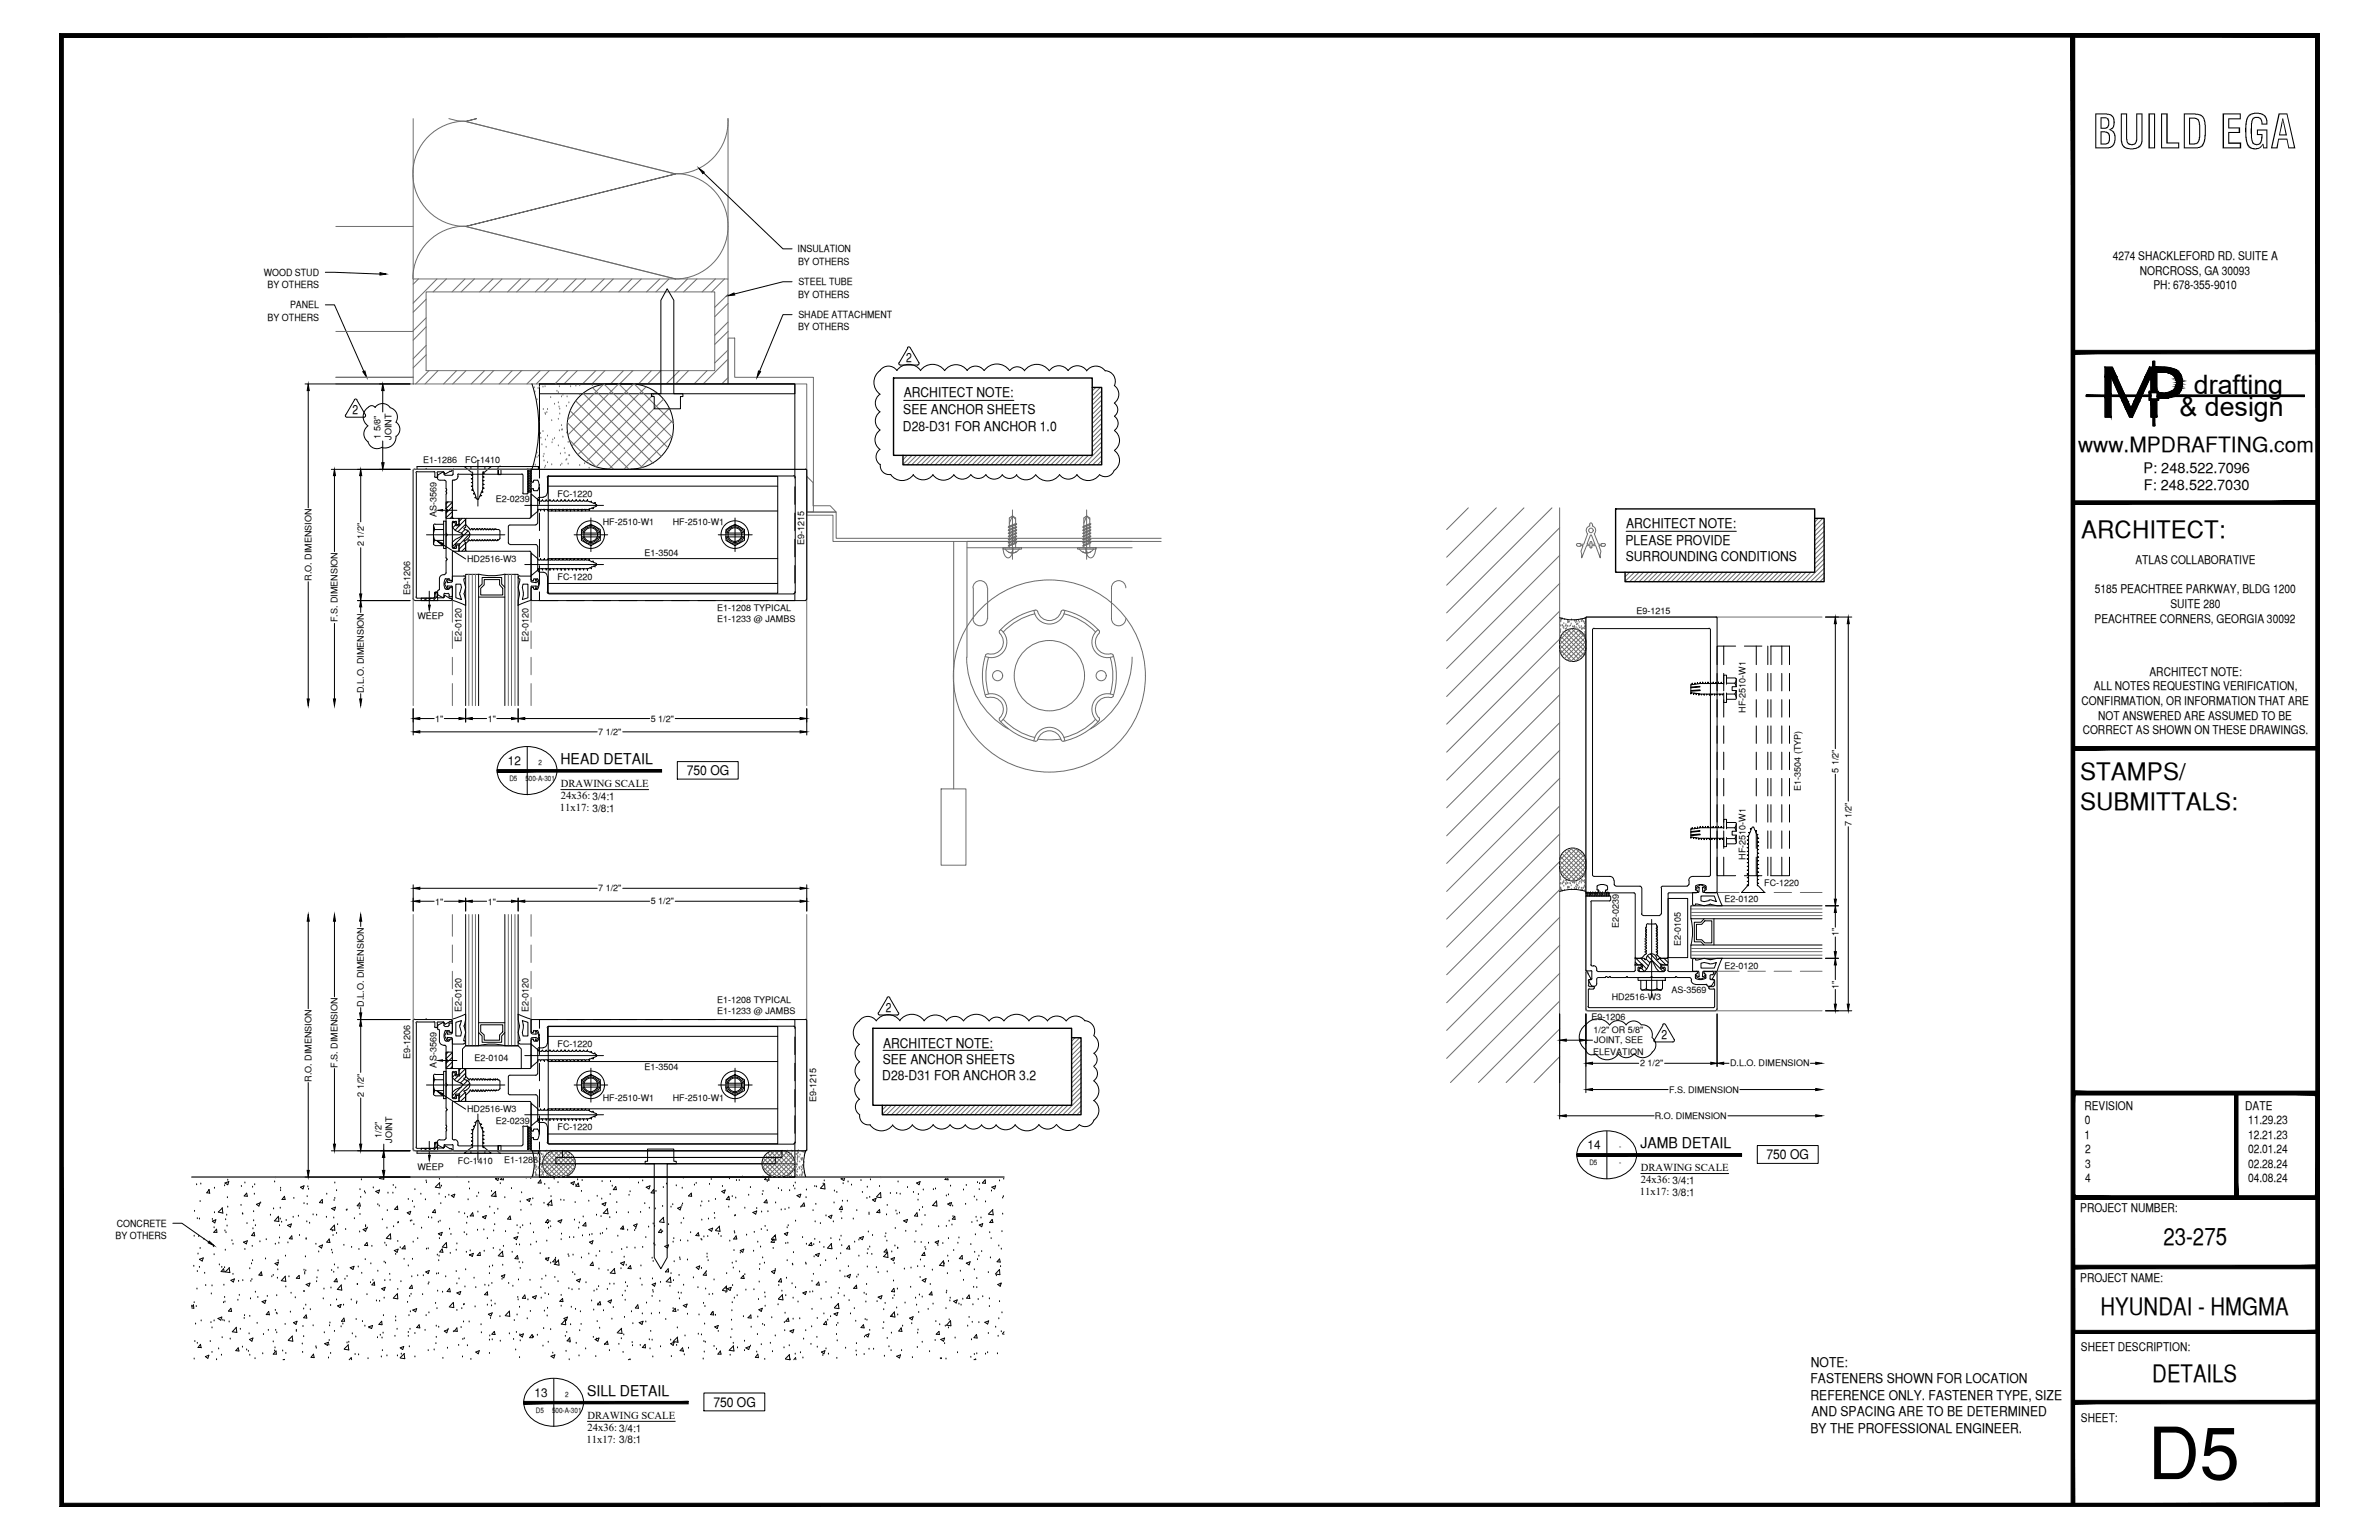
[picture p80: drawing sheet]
<svg xmlns="http://www.w3.org/2000/svg" width="432mm" height="279mm" viewBox="0 0 432 279" stroke-linecap="round" stroke-linejoin="round" font-family="sans-serif">
<defs><g id="words">
<text font-size="13.1" x="389.8" y="268.4">D5</text>
<text font-size="8.5" x="379.8" y="26.9">BUILD EGA</text>
<g font-size="4.9">
<text x="398.2" y="71.5">drafting</text>
<text x="395.6" y="75.5">&amp; design</text>
</g>
<g font-size="4.4">
<text x="377.8" y="97.5">ARCHITECT:</text>
<text x="377.6" y="141.5">STAMPS/</text>
<text x="377.6" y="146.9">SUBMITTALS:</text>
<text x="392.7" y="225.8">23-275</text>
<text x="381.3" y="238.5">HYUNDAI - HMGMA</text>
<text x="390.7" y="250.7">DETAILS</text>
</g>
<text font-size="3.8" x="377.2" y="82">www.MPDRAFTING.com</text>
<g font-size="2.7">
<text x="101.7" y="138.7">HEAD DETAIL</text>
<text x="297.8" y="208.3">JAMB DETAIL</text>
<text x="106.6" y="253.3">SILL DETAIL</text>
</g>
<g font-size="2.6">
<text x="389.1" y="85.8">P: 248.522.7096</text>
<text x="389.1" y="89">F: 248.522.7030</text>
</g>
<g font-size="2.4">
<text x="164" y="75.1">SEE ANCHOR SHEETS</text>
<text x="164" y="72.1">ARCHITECT NOTE:</text>
<text x="163.9" y="78.1">D28-D31 FOR ANCHOR 1.0</text>
<text x="295.1" y="95.8">ARCHITECT NOTE:</text>
<text x="295" y="98.9">PLEASE PROVIDE</text>
<text x="295.1" y="101.9">SURROUNDING CONDITIONS</text>
<text x="124.7" y="140.7">750 OG</text>
<text x="160.3" y="190.1">ARCHITECT NOTE:</text>
<text x="160.1" y="196">D28-D31 FOR ANCHOR 3.2</text>
<text x="160.2" y="193">SEE ANCHOR SHEETS</text>
<text x="320.6" y="210.3">750 OG</text>
<text x="328.6" y="251">FASTENERS SHOWN FOR LOCATION</text>
<text x="328.7" y="248">NOTE:</text>
<text x="129.5" y="255.3">750 OG</text>
<text x="328.6" y="253.9">REFERENCE ONLY. FASTENER TYPE, SIZE</text>
<text x="328.8" y="257">AND SPACING ARE TO BE DETERMINED</text>
<text x="328.6" y="260">BY THE PROFESSIONAL ENGINEER.</text>
</g>
<g font-size="2.3">
<text x="164.5" y="65.7">2</text>
<text x="64" y="75.2">2</text>
<text x="160.8" y="183.6">2</text>
<text x="301.6" y="188.5">2</text>
</g>
<g font-size="2.2">
<text x="383.5" y="47.1">4274 SHACKLEFORD RD. SUITE A</text>
<text x="388.4" y="49.8">NORCROSS, GA 30093</text>
<text x="390.8" y="52.5">PH: 678-355-9010</text>
<text x="380.2" y="107.6">5185 PEACHTREE PARKWAY, BLDG 1200</text>
<text x="387.6" y="102.3">ATLAS COLLABORATIVE</text>
<text x="380.2" y="113">PEACHTREE CORNERS, GEORGIA 30092</text>
<text x="394" y="110.3">SUITE 280</text>
<text x="380" y="125.2">ALL NOTES REQUESTING VERIFICATION,</text>
<text x="390.1" y="122.6">ARCHITECT NOTE:</text>
<text x="377.8" y="127.9">CONFIRMATION, OR INFORMATION THAT ARE</text>
<text x="380.8" y="130.6">NOT ANSWERED ARE ASSUMED TO BE</text>
<text x="378" y="133.2">CORRECT AS SHOWN ON THESE DRAWINGS.</text>
<text x="92.2" y="138.8">12</text>
<text x="378.3" y="201.3">REVISION</text>
<text x="378.4" y="204">0</text>
<text x="407.5" y="201.3">DATE</text>
<text x="408" y="204">11.29.23</text>
<text x="288.2" y="208.5">14</text>
<text x="378.3" y="206.6">1</text>
<text x="378.5" y="209.2">2</text>
<text x="408" y="206.6">12.21.23</text>
<text x="408" y="209.2">02.01.24</text>
<text x="378.5" y="211.9">3</text>
<text x="378.5" y="214.5">4</text>
<text x="408" y="211.9">02.28.24</text>
<text x="408" y="214.5">04.08.24</text>
<text x="377.6" y="219.9">PROJECT NUMBER:</text>
<text x="377.6" y="232.5">PROJECT NAME:</text>
<text x="377.7" y="245.2">SHEET DESCRIPTION:</text>
<text x="97" y="253.4">13</text>
<text x="377.7" y="257.9">SHEET:</text>
</g>
<g font-size="1.9">
<text x="101.8" y="142.8">DRAWING SCALE</text>
<text x="101.6" y="147.2">11x17: 3/8:1</text>
<text x="101.8" y="145">24x36: 3/4:1</text>
<text x="297.8" y="212.5">DRAWING SCALE</text>
<text x="297.8" y="214.7">24x36: 3/4:1</text>
<text x="297.6" y="216.9">11x17: 3/8:1</text>
<text x="106.6" y="257.4">DRAWING SCALE</text>
<text x="106.4" y="261.8">11x17: 3/8:1</text>
<text x="106.6" y="259.6">24x36: 3/4:1</text>
</g>
<g font-size="1.8">
<text x="144.8" y="45.8">INSULATION</text>
<text x="47.9" y="50">WOOD STUD</text>
<text x="48.6" y="52.3">BY OTHERS</text>
<text x="144.8" y="54">BY OTHERS</text>
<text x="144.8" y="48">BY OTHERS</text>
<text x="144.9" y="51.8">STEEL TUBE</text>
<text x="48.6" y="58.2">BY OTHERS</text>
<text x="52.6" y="55.9">PANEL</text>
<text x="144.8" y="59.9">BY OTHERS</text>
<text x="144.9" y="57.7">SHADE ATTACHMENT</text>
<text x="21" y="224.8">BY OTHERS</text>
<text x="21.2" y="222.6">CONCRETE</text>
</g>
<g font-size="1.6">
<text x="69.1" y="79.6" transform="rotate(-90 69.1 79.6)">1 5/8&quot;</text>
<text x="71.1" y="79.8" transform="rotate(-90 71.1 79.8)">JOINT</text>
<text x="76.8" y="83.9">E1-1286</text>
<text x="84.5" y="83.9">FC-1410</text>
<text x="79.2" y="93.9" transform="rotate(-90 79.2 93.9)">AS-3569</text>
<text x="90" y="91.1">E2-0239</text>
<text x="101.2" y="90.1">FC-1220</text>
<text x="109.4" y="95.3">HF-2510-W1</text>
<text x="122.1" y="95.3">HF-2510-W1</text>
<text x="66" y="99.1" transform="rotate(-90 66 99.1)">2 1/2&quot;</text>
<text x="84.8" y="102">HD2516-W3</text>
<text x="117" y="100.9">E1-3504</text>
<text x="146" y="98.8" transform="rotate(-90 146 98.8)">E9-1215</text>
<text x="56.5" y="105.3" transform="rotate(-90 56.5 105.3)">R.O. DIMENSION</text>
<text x="74.4" y="107.9" transform="rotate(-90 74.4 107.9)">E9-1206</text>
<text x="101.2" y="105.2">FC-1220</text>
<text x="61.3" y="112.9" transform="rotate(-90 61.3 112.9)">F.S. DIMENSION</text>
<text x="75.8" y="112.3">WEEP</text>
<text x="130.2" y="110.9">E1-1208 TYPICAL</text>
<text x="130.2" y="112.9">E1-1233 @ JAMBS</text>
<text x="297.1" y="111.3">E9-1215</text>
<text x="83.8" y="116.5" transform="rotate(-90 83.8 116.5)">E2-0120</text>
<text x="95.9" y="116.5" transform="rotate(-90 95.9 116.5)">E2-0120</text>
<text x="66" y="125.7" transform="rotate(-90 66 125.7)">D.L.O. DIMENSION</text>
<text x="79" y="131">1&quot;</text>
<text x="88.5" y="131">1&quot;</text>
<text x="118.1" y="130.9">5 1/2&quot;</text>
<text x="316.8" y="129.3" transform="rotate(-90 316.8 129.3)">HF-2510-W1</text>
<text x="108.6" y="133.3">7 1/2&quot;</text>
<text x="326.8" y="143.4" transform="rotate(-90 326.8 143.4)">E1-3504 (TYP)</text>
<text x="333.7" y="140.2" transform="rotate(-90 333.7 140.2)">5 1/2&quot;</text>
<text x="336" y="149.8" transform="rotate(-90 336 149.8)">7 1/2&quot;</text>
<text x="316.8" y="156" transform="rotate(-90 316.8 156)">HF-2510-W1</text>
<text x="108.6" y="161.7">7 1/2&quot;</text>
<text x="320.2" y="160.7">FC-1220</text>
<text x="79" y="164.1">1&quot;</text>
<text x="88.5" y="164.1">1&quot;</text>
<text x="118.1" y="164.1">5 1/2&quot;</text>
<text x="313" y="163.6">E2-0120</text>
<text x="293.8" y="168.4" transform="rotate(-90 293.8 168.4)">E2-0239</text>
<text x="305.1" y="171.7" transform="rotate(-90 305.1 171.7)">E2-0105</text>
<text x="333.7" y="169.9" transform="rotate(-90 333.7 169.9)">1&quot;</text>
<text x="313" y="175.8">E2-0120</text>
<text x="333.7" y="179.4" transform="rotate(-90 333.7 179.4)">1&quot;</text>
<text x="66" y="182.7" transform="rotate(-90 66 182.7)">D.L.O. DIMENSION</text>
<text x="83.8" y="183.6" transform="rotate(-90 83.8 183.6)">E2-0120</text>
<text x="95.9" y="183.6" transform="rotate(-90 95.9 183.6)">E2-0120</text>
<text x="130.2" y="181.9">E1-1208 TYPICAL</text>
<text x="130.2" y="184">E1-1233 @ JAMBS</text>
<text x="288.9" y="185.1">E9-1206</text>
<text x="292.5" y="181.4">HD2516-W3</text>
<text x="303.4" y="180.1">AS-3569</text>
<text x="101.2" y="189.9">FC-1220</text>
<text x="289.2" y="191.3">ELEVATION</text>
<text x="289.2" y="187.3">1/2&quot; OR 5/8&quot;</text>
<text x="289.4" y="189.3">JOINT, SEE</text>
<text x="56.5" y="196.3" transform="rotate(-90 56.5 196.3)">R.O. DIMENSION</text>
<text x="61.3" y="193.7" transform="rotate(-90 61.3 193.7)">F.S. DIMENSION</text>
<text x="74.4" y="192.2" transform="rotate(-90 74.4 192.2)">E9-1206</text>
<text x="79.2" y="193.7" transform="rotate(-90 79.2 193.7)">AS-3569</text>
<text x="86.1" y="192.4">E2-0104</text>
<text x="117" y="194.2">E1-3504</text>
<text x="297.7" y="193.5">2 1/2&quot;</text>
<text x="314" y="193.5">D.L.O. DIMENSION</text>
<text x="66" y="198.9" transform="rotate(-90 66 198.9)">2 1/2&quot;</text>
<text x="84.8" y="201.8">HD2516-W3</text>
<text x="90" y="204">E2-0239</text>
<text x="109.4" y="199.8">HF-2510-W1</text>
<text x="122.1" y="199.8">HF-2510-W1</text>
<text x="148.1" y="200" transform="rotate(-90 148.1 200)">E9-1215</text>
<text x="300.4" y="203">R.O. DIMENSION</text>
<text x="303" y="198.2">F.S. DIMENSION</text>
<text x="69.2" y="206.4" transform="rotate(-90 69.2 206.4)">1/2&quot;</text>
<text x="71.2" y="207.3" transform="rotate(-90 71.2 207.3)">JOINT</text>
<text x="101.2" y="205">FC-1220</text>
<text x="75.8" y="212.2">WEEP</text>
<text x="83.1" y="211.1">FC-1410</text>
<text x="91.5" y="211.1">E1-1286</text>
</g>
<g font-size="1.3">
<text x="92.5" y="141.7">D5</text>
<text x="95.4" y="141.7">500-A-301</text>
<text x="97.7" y="138.8">2</text>
<text x="293.9" y="208.5">-</text>
<text x="288.5" y="211.4">D5</text>
<text x="293.9" y="211.4">-</text>
<text x="97.3" y="256.3">D5</text>
<text x="100.2" y="256.3">500-A-301</text>
<text x="102.6" y="253.4">2</text>
</g>
</g></defs>
<!-- layer: SURROUNDING CONDITIONS -->
<g fill="none" stroke="#6c6c6c" stroke-width=".18">
<path d="M75 21.5v29.1M81.5 21.5l1.5 .4 1.5 .1 2-.5-2 .5 38.1 9.6a9.6 9.6 0 0 0 9.5-10.1v29.1M84.5 22a9.6 9.6 0 0 0-9.6 9.5 9.6 9.6 0 0 0 9.6 9.6M122.6 31.5a9.6 9.6 0 0 1 9.5 9.6 9.6 9.6 0 0 1-9.5 9.5l-38.1-9.5M61 41.1h14M75 50.6h57.1v19.1h-57.1zM75.9 50.6l-.9 1M77.3 53h52.4v14.2h-52.4zM77.3 57.7l-2.3 2.3M77.3 54.3l-2.3 2.3M77.3 59.3l-2.3 2.4M79.3 50.6l-4.3 4.4"/>
<path d="M81 50.6l-2.4 2.4M84.4 50.6l-2.4 2.4M84.5 41a9.6 9.6 0 0 0-9.6 9.6M84.5 41.1l38.1-9.5-38.1 9.5M86.1 50.6l-2.4 2.4M89.5 50.6l-2.4 2.4M91.1 50.6l-2.3 2.4M94.5 50.6l-2.4 2.4M96.2 50.6l-2.4 2.4M99.6 50.6l-2.4 2.4M101.2 50.6l-2.3 2.4M104.6 50.6l-2.4 2.4"/>
<path d="M106.3 50.6l-2.4 2.4M109.7 50.6l-2.4 2.4M111.3 50.6l-2.3 2.4M114.7 50.6l-2.4 2.4M116.4 50.6l-2.4 2.4M119.8 50.6l-2.5 2.4M121.4 50.6l-2.3 2.4M124.8 50.6l-2.4 2.4M126.5 50.6l-2.4 2.4M129.9 50.6l-2.5 2.4M131.5 50.6l-2.3 2.4M132.1 53.4l-2.4 2.4"/>
<path d="M132.1 58.4l-2.4 2.4M132.1 55.1l-2.4 2.4M61 68.5h14M61 69.7h14M61 60.1h14M77.3 62.7l-2.3 2.4M77.3 64.4l-2.3 2.3M77.9 67.2l-2.5 2.5M79.5 67.2l-2.3 2.5M82.9 67.2l-2.4 2.5M84.6 67.2l-2.4 2.5M87.9 67.2l-2.4 2.5"/>
<path d="M89.6 67.2l-2.4 2.5M93 67.2l-2.4 2.5M94.7 67.2l-2.4 2.5M98 67.2l-2.4 2.5M99.7 67.2l-2.4 2.5M103.1 67.2l-2.4 2.5M104.8 67.2l-2.4 2.5M108.1 67.2l-2.4 2.5M109.8 67.2l-2.4 2.5M113.2 67.2l-2.4 2.5M114.9 67.2l-2.4 2.5M118.2 67.2l-2.3 2.5"/>
<path d="M120 67.2l-2.5 2.5M123.3 67.2l-2.4 2.5M125 67.2l-2.4 2.5M128.3 67.2l-2.3 2.5M132.1 61.3h1.2v7.2h14.3v24.4h-1.2v-23.2h-14.3zM132.1 63.5l-2.4 2.3M132.1 68.5l-1.1 1.2M132.1 60.1l-2.4 2.4M132.1 65.2l-4.5 4.5M146.4 86.4l1.2 1.2v4.2h3.1l1.1 1.1h-5.4zM173.1 98.2v44.9M175.5 99.4h30"/>
<path d="M182.1 99.4h3.3v.2h-3.3zM182.1 99.3a1.82 1.82 0 0 0 .9 1.9 1.3 1.3 0 0 0 .8-1.3l.1-.6M182.5 99.6a1.49 1.49 0 0 0 2.5 0M183.2 96l-.2 .2 .2 .1M183.2 95.7v.3M183.2 96.3v.3M183.2 96.8v.4M183.2 97.4v.3M183.2 98v.3M183.2 98.5v.3M183.2 99.1v.3M183.8 92.5v9"/>
<path d="M184.3 95v-1l-.5-.4-.6 .4v1.4M184.3 95.2l.2-.1-1.5 .5M184.3 95l-1.3 .6 .2 .1 1.1-.5M184.3 95.6h.2l-.2 .2M184.3 96.1h.2l-.2 .3-1.1 .4h-.2l.2-.2M184.3 96.7h.2l-1.3 .7-.2-.1 .2-.1M184.3 97.2l.2 .1-.2 .2-1.1 .5-.2-.1 .2-.2M184.3 97.8l.2 .1-.2 .1-1.3 .5 .2-.2M184.3 98.4h.2l-.2 .2-1.3 .5 .2-.3M184.3 95.2v.4M184.3 95.8v.3M184.3 96.4v.3"/>
<path d="M184.3 96.9v.3M184.3 97.5v.3M184.3 98v.4M184.3 98.6v.8M184.3 95l.2 .1M184.3 95.8l-1.1 .5M184.3 95.6l-1.1 .4M184.3 96.1l-1.1 .5M184.3 96.7l-1.1 .5M184.3 97.2l-1.1 .5M184.3 97.8l-1.1 .5M184.3 98.4l-1.1 .4"/>
<path d="M184.3 94.2l-.5-.6-.6 1.3M184.5 95.6l-1.5 .6M184.5 96.1l-1.5 .7M184.5 96.7l-1.5 .6M184.5 97.3l-1.5 .6M184.5 97.9l-1.5 .6M184.5 98.4l-1.5 .7M195.6 99.4h3.3v.2h-3.3zM195.9 99.6a1.49 1.49 0 0 0 2.6 0M196.7 96l-.2 .2 .2 .1M196.7 95.7v.3M196.7 96.3v.3"/>
<path d="M196.7 96.8v.4M196.7 97.4v.3M196.7 98v.3M196.7 98.5v.3M196.7 99.1v.3M197 99.3a1.82 1.82 0 0 0 1 1.9 1.3 1.3 0 0 0 .8-1.3l.1-.6M197.2 92.5v9M197.8 95v-1l-.6-.4-.5 .4v1.4M197.8 95.2l.2-.1-1.5 .5M197.8 95l-1.3 .6 .2 .1 1.1-.5M197.8 95.6h.2l-.2 .2M197.8 96.1h.2l-.2 .3-1.1 .4h-.2l.2-.2"/>
<path d="M197.8 96.7h.2l-1.3 .7-.2-.1 .2-.1M197.8 97.2l.2 .1-.2 .2-1.1 .5-.2-.1 .2-.2M197.8 97.8l.2 .1-.2 .1-1.3 .5 .2-.2M197.8 98.4h.2l-.2 .2-1.3 .5 .2-.3M197.8 95.2v.4M197.8 95.8v.3M197.8 96.4v.3M197.8 96.9v.3M197.8 97.5v.3M197.8 98v.4M197.8 98.6v.8M197.8 95l.2 .1"/>
<path d="M197.8 95.8l-1.1 .5M197.8 95.6l-1.1 .4M197.8 96.1l-1.1 .5M197.8 96.7l-1.1 .5M197.8 97.2l-1.1 .5M197.8 97.8l-1.1 .5M197.8 98.4l-1.1 .4M197.8 94.2l-.6-.6-.5 1.3M198 95.6l-1.5 .6M198 96.1l-1.5 .7M198 96.7l-1.5 .6M198 97.3l-1.5 .6"/>
<path d="M198 97.9l-1.5 .6M198 98.4l-1.5 .7M205.5 98.2h-30v21.1M210.8 97.7h-59v-4.8h-5.4v.6h4.8v4.7h59.6M266.5 92.1l-3.9 4M271.6 92.1l-9 9M276.6 92.1l-14 14.1M281.7 92.1l-19.1 19.1M283.1 95.8l-20.5 20.5M283.1 92.1v104.3M175.5 119.2a15 15 0 0 0 7.5 13.1M176.6 106.6a1.3 1.3 0 0 1 1.3-1.3 1.3 1.3 0 0 1 1.3 1.3"/>
<path d="M176.6 112.2a1.3 1.3 0 0 0 1.3 1.3 1.3 1.3 0 0 0 1.3-1.3M176.7 106.7v5.6M179.3 106.7v5.6M179.4 119.3a11.5 11.5 0 0 0 0 6.6M181.4 114.4l.1 .5M181.5 114.9a2.25 2.25 0 0 1 .3 2.8 2.25 2.25 0 0 1-2.7 .9l-.1 .1a11.3 11.3 0 0 0 0 7.8h.1a2.26 2.26 0 0 1 2.7 1.1 2.26 2.26 0 0 1-.4 2.8v.3M181.6 114.2a2.83 2.83 0 0 1 .8 3.7 2.83 2.83 0 0 1-3.6 1.2M184.4 100.2l-.6 .1-.1-.2-.1 .2-.5-.1M184.4 100.2h.1M187.7 110.7a2.83 2.83 0 0 0 2.8 2.5 2.83 2.83 0 0 0 2.8-2.5M187.8 111.4a11.5 11.5 0 0 0-5.7 3.3M187.9 110.7l.4 .2"/>
<path d="M187.9 110.7a12.2 12.2 0 0 0-6.5 3.7M188.3 110.9a2.19 2.19 0 0 0 2.2 1.7 2.19 2.19 0 0 0 2.1-1.7M192.6 110.9l.2-.2a11.8 11.8 0 0 1 6.7 3.7M193.1 111.4a11.5 11.5 0 0 1 5.8 3.3M196.6 100.2l.5 .1M196.6 100.2h.1M197.1 100.2l.1-.1 .1 .1M197.2 100.2v.1M197.4 100.2v.1M197.8 100.2l-.5 .1M197.9 100.2h.1M199.3 114.2a2.83 2.83 0 0 0-.7 3.7 2.83 2.83 0 0 0 3.5 1.2"/>
<path d="M199.5 114.9a2.25 2.25 0 0 0-.3 2.8 2.25 2.25 0 0 0 2.6 .9l.1 .1a11.3 11.3 0 0 1 0 7.8h-.1a2.26 2.26 0 0 0-2.7 1.1 2.26 2.26 0 0 0 .5 2.8l-.1 .3M199.5 114.4v.5M201.5 119.3a11.5 11.5 0 0 1 0 6.6M201.7 106.7v5.6M201.7 106.6a1.3 1.3 0 0 1 1.3-1.3 1.3 1.3 0 0 1 1.3 1.3M201.7 112.2a1.3 1.3 0 0 0 1.3 1.3 1.3 1.3 0 0 0 1.3-1.3M205.5 119.2a15 15 0 0 1-7.6 13.1M283.1 100.8l-20.5 20.5M283.1 105.9l-20.5 20.5M283.1 110.9l-20.5 20.5M283.1 116l-20.5 20.5M178.8 126.1a2.83 2.83 0 0 1 3.6 1.2 2.83 2.83 0 0 1-.8 3.7"/>
<path d="M181.4 130.7a12.2 12.2 0 0 0 6.5 3.8M182.1 130.5a11.5 11.5 0 0 0 5.7 3.3M187.7 134.5a2.83 2.83 0 0 1 2.8-2.5 2.83 2.83 0 0 1 2.8 2.5M188.3 134.2l-.4 .3M188.3 134.2a2.19 2.19 0 0 1 2.2-1.6 2.19 2.19 0 0 1 2.1 1.6M188.4 134.1l2.4 .1 1.7-.1M198.9 130.5a11.5 11.5 0 0 1-5.8 3.3M199.5 130.7a11.8 11.8 0 0 1-6.7 3.8l-.2-.3M202.1 126.1a2.83 2.83 0 0 0-3.5 1.2 2.83 2.83 0 0 0 .7 3.7M283.1 121l-20.5 20.5M283.1 126l-20.5 20.6M283.1 131.1l-20.5 20.5"/>
<path d="M283.1 136.1l-20.5 20.6M170.8 143.1h4.5v13.9h-4.5zM283.1 141.2l-20.5 20.5M283.1 146.2l-20.5 20.6M283.1 151.3l-20.5 20.5M283.1 156.3l-20.5 20.5M283.1 161.4l-20.5 20.5M283.1 166.4l-20.5 20.5M283.1 171.5l-20.5 20.5M283.1 176.6l-19.8 19.8M283.1 181.6l-14.7 14.8M283.1 186.7l-9.7 9.7"/>
<path d="M283.1 191.7l-4.7 4.7M34.8 213.6h147.4h-147.4M34.8 213.6h147.4"/>
<circle cx="181.1" cy="122.6" r=".92"/>
<circle cx="190.5" cy="122.6" r="17.4"/>
<circle cx="190.5" cy="122.6" r="6.4"/>
<circle cx="199.9" cy="122.6" r=".92"/>
</g>
<!-- layer: NOTES -->
<g fill="none" stroke="#000" stroke-width=".18">
<path d="M127.7 31.4l14.4 13.7h1.7M59.1 49.4l9.9 .3M59.1 55.3h1.6l5.3 12.1M143.8 51.1h-1.7l-8.8 2.2M143.8 57.1h-1.7l-4.2 10.3M164 72.6h20M80.4 98.8l4.1 2.6M295.1 96.4h20.1M122.9 138.2h11.1v3.2h-11.1zM80.4 198.6l4.1 2.6M160.3 190.6h20M319 207.8h11v3.3h-11z"/>
<path d="M31.4 221.9h1.6l4.9 3.5M127.8 252.7h11v3.3h-11z"/>
</g>
<!-- layer: LIGHT_1 -->
<g fill="none" stroke="#6c6c6c" stroke-width=".18">
<path d="M103 76.7l8.4 8.5M103.4 79.8l4.9 5M103.5 74.5l10.7 10.7M104.5 72.8l12.1 12M105.9 71.4l12.7 12.7M107.6 70.4l12.5 12.5M109.5 69.8l-6.4 6.3M109.7 69.7l11.6 11.6M112.3 69.7l-9.2 9.2M112.3 69.7l9.7 9.7M115 69.7l-11.2 11.2M115.1 69.7l7.2 7.2"/>
<path d="M117.3 70.2l-12.4 12.3M119.1 71.1l-12.7 12.7M120.5 72.4l-12.3 12.3M121.5 74l-11 11.2M122.2 78.9l-6.1 6.1M122.2 76.1l-9 9.1M198.9 70.3l-.7 .6M199.7 70.3l-1.5 1.5M200 70.9l-1.8 1.7M200 71.8l-1.8 1.7M200 72.6l-1.8 1.7M200 73.5l-1.8 1.7"/>
<path d="M200 74.3l-1.8 1.7M200 75.1l-1.8 1.7M200 75.9l-1.8 1.8M200 76.8l-1.8 1.7M200 77.7l-1.8 1.7M200 78.5l-1.8 1.7M200 79.4l-1.8 1.7M164.7 82.6l-.8 .8M165.5 82.6l-1.6 1.7M166.4 82.6l-1.7 1.7M167.2 82.6l-1.7 1.7M168.1 82.6l-1.7 1.7"/>
<path d="M168.9 82.6l-1.7 1.7M169.7 82.6l-1.7 1.7M170.6 82.6l-1.8 1.7M171.4 82.6l-1.7 1.7M172.3 82.6l-1.7 1.7M173.1 82.6l-1.7 1.7M173.9 82.6l-1.7 1.7M174.8 82.6l-1.7 1.7M175.6 82.6l-1.7 1.7M176.5 82.6l-1.7 1.7M177.3 82.6l-1.7 1.7M178.2 82.6l-1.7 1.7"/>
<path d="M179 82.6l-1.7 1.7M179.8 82.6l-1.7 1.7M180.7 82.6l-1.8 1.7M181.5 82.6l-1.7 1.7M182.4 82.6l-1.7 1.7M183.2 82.6l-1.7 1.7M184 82.6l-1.7 1.7M184.9 82.6l-1.7 1.7M185.7 82.6l-1.7 1.7M186.6 82.6l-1.8 1.7M187.4 82.6l-1.7 1.7M188.3 82.6l-1.7 1.7"/>
<path d="M189.1 82.6l-1.7 1.7M189.9 82.6l-1.7 1.7M190.8 82.6l-1.8 1.7M191.6 82.6l-1.7 1.7M192.5 82.6l-1.7 1.7M193.3 82.6l-1.7 1.7M194.2 82.6l-1.7 1.7M195 82.6l-1.7 1.7M195.8 82.6l-1.7 1.7M196.7 82.6l-1.8 1.7M197.5 82.6l-1.7 1.7M200 80.2l-1.8 1.7"/>
<path d="M200 81l-3.3 3.3M200 81.9l-2.5 2.4M200 82.7l-1.7 1.6M200 83.6l-.8 .7M286.4 99.1l.9-.1-.3 1 .1 1.2 .9-2.2h.6v.3M288.6 98.4v.3h-.6l.7-1.6h.2l.6 1.6h-.6v-.3M288.6 98.4l.2-.2 .1 .2M288.6 99.3l.2 .1 .1-.1M289 95.1l-.1-.2h-.3l-.1 .5a.83 .83 0 0 0-.3 1.4l-.7 1.9-1.1-.1-.3 .2 .3 .3M289 95.4a.85 .85 0 0 1 .4 1.4l.7 1.9 1.1-.1M289.1 95.1v.3M291.2 98.6l.2 .2-.2 .3"/>
<path d="M291.2 99.1l-1-.1 .4 1-.2 1.2-.8-2.2h-.7v.3M330 94l-.6 .7M330.8 94l-1.4 1.6M331.1 94.7l-1.7 1.7M331.1 95.5l-1.7 1.7M331.1 96.4l-1.7 1.7M331.1 97.2l-1.7 1.7M331.1 98l-1.7 1.8M331.1 98.9l-1.7 1.7M331.1 99.8l-1.7 1.7M82.1 109v3.9M82.1 114.5v3.2"/>
<path d="M82.1 119.3v3.1M96.4 109v3.9M96.4 114.5v3.2M96.4 119.3v3.1M283.1 116.1l3.6 3.6M283.3 115.5l3.8 3.8M283.7 114.9l3.8 4M284 114.6l3.8 3.6M284.6 114.2l3.2 3.3M285.1 114.1l-2 2M285.3 114.1l2.5 2.5M285.9 114.1l-2.8 2.9 3 3"/>
<path d="M286.3 114.2l1.4 1.5-3.7 3.7M286.6 114.3l-3.5 3.5 2.2 2.2M287.1 114.7l-3.8 3.8M287.5 115.1l-4 3.9M287.8 116.4l-3.3 3.4M287.8 117.2l-2.7 2.8M287.8 118.1l-1.9 1.9M295.8 103.8l-.8 .8M296.7 103.8l-1.7 1.7M297.5 103.8l-1.7 1.7M298.3 103.8l-1.7 1.7M299.2 103.8l-1.7 1.7"/>
<path d="M300 103.8l-1.7 1.7M300.9 103.8l-1.8 1.7M301.7 103.8l-1.7 1.7M302.6 103.8l-1.7 1.7M303.4 103.8l-1.7 1.7M304.2 103.8l-1.7 1.7M305.1 103.8l-1.8 1.7M305.9 103.8l-1.7 1.7M306.8 103.8l-1.7 1.7M307.6 103.8l-1.7 1.7M308.4 103.8l-1.7 1.7M309.3 103.8l-1.7 1.7"/>
<path d="M310.1 103.8l-1.7 1.7M311 103.8l-1.8 1.7M311.8 103.8l-1.7 1.7M312.7 103.8l-1.7 1.7M313.5 103.8l-1.7 1.7M314.3 103.8l-1.7 1.7M315.2 103.8l-1.8 1.7M316 103.8l-1.7 1.7M316.9 103.8l-1.7 1.7M317.7 103.8l-1.7 1.7M318.5 103.8l-1.7 1.7M319.4 103.8l-1.7 1.7"/>
<path d="M320.2 103.8l-1.7 1.7M321.1 103.8l-1.8 1.7M321.9 103.8l-1.7 1.7M322.8 103.8l-1.7 1.7M323.6 103.8l-1.7 1.7M324.4 103.8l-1.7 1.7M325.3 103.8l-1.7 1.7M326.1 103.8l-1.7 1.7M327 103.8l-1.8 1.7M327.8 103.8l-1.7 1.7M328.7 103.8l-1.7 1.7M330.7 112h-42.9v71.4h42.9"/>
<path d="M331.1 100.6l-1.7 1.7M331.1 101.4l-1.7 1.7M331.1 102.2l-3.3 3.3M331.1 103.1l-2.5 2.4M331.1 103.9l-1.7 1.6M331.1 104.8l-.8 .7M75 128v-42.8h71.4v42.8M82.1 124v4M96.4 124v4M283.1 156.1l3.5 3.5M283.1 157.9l2 1.9M283.3 155.4l3.8 3.9"/>
<path d="M283.5 154.9l4 3.9M284 154.4l3.7 3.8M284.5 154.1l3.3 3.4M285.1 153.9l2.7 2.8M285.3 153.9l-2.2 2.2M285.9 153.9l1.9 1.9M286.1 154l-3 3 2.8 2.8M286.7 154.2l-3.6 3.6M287.1 154.6l-3.8 3.8M287.5 155.1l-3.8 3.8M287.7 158.2l-1.4 1.5M287.8 155.6l-3.8 3.8"/>
<path d="M287.8 156.4l-3.2 3.2M287.8 157.2l-2.5 2.6M75 165.9v42.9h71.4v-42.9M82.1 165.9v4M82.1 171.4v3.2M82.1 176.2v3.2M96.4 165.9v4M96.4 171.4v3.2M96.4 176.2v3.2M311.7 176.2h4M311.7 161.9h4M317.2 176.2h3.2"/>
<path d="M317.2 161.9h3.2M322 176.2h3.2M322 161.9h3.2M326.8 176.2h3.9M326.8 161.9h3.9M82.1 181v4M96.4 181v4M195.1 188.3l-.6 .6M196 188.3l-1.5 1.4M196.2 188.8l-1.7 1.8M196.2 189.7l-1.7 1.8M196.2 190.6l-1.7 1.7"/>
<path d="M196.2 191.4l-1.7 1.7M196.2 192.2l-1.7 1.7M196.2 193.1l-1.7 1.7M196.2 193.9l-1.7 1.7M196.2 194.8l-1.7 1.7M196.2 195.6l-1.7 1.7M196.2 196.5l-1.7 1.7M196.2 197.3l-1.7 1.7M196.2 198.1l-1.7 1.7M196.2 198.9l-3.3 3.3M196.2 199.8l-2.5 2.4M98.6 211.6l2.8-2.8 3 3"/>
<path d="M98.6 210.9l2.6 2.7M98.7 211.9l1.5 1.5M98.7 210.2l3.3 3.4M99 209.7l3.7 3.7M99.4 209.3l3.9 3.9M99.9 209l3.9 3.9M100.5 208.8l-1.9 2M100.6 208.8l3.5 3.5M102.2 208.8l-3.4 3.4M102.3 208.8l2.2 2.2M102.9 208.9l-3.8 3.8M103.5 209.2l-3.9 3.9"/>
<path d="M103.9 209.6l-3.8 3.8M104.3 210.1l-3.5 3.5M104.5 210.8l-2.8 2.8M104.5 211.6l-1.9 1.9M138.4 211l2.2-2.2 3.4 3.4M138.4 210.8l2.8 2.8M138.4 211.6l1.9 1.9M138.6 210.1l3.4 3.5M138.9 209.6l3.8 3.8 1.5-1.5M139.4 209.2l3.9 3.9M139.9 208.9l3.8 3.8M142.2 208.8l-3.5 3.5"/>
<path d="M142.3 208.8l2 2M142.9 209l-3.8 3.9M143.4 209.3l-3.9 3.9M143.8 209.7l-3.7 3.7M144.1 210.2l-3.3 3.4M144.3 211.6l-2.9-2.8-3 3M144.3 210.9l-2.6 2.7M161 200.5l-.9 .9M161.8 200.5l-1.7 1.7M162.6 200.5l-1.7 1.7M163.5 200.5l-1.7 1.7M164.3 200.5l-1.7 1.7"/>
<path d="M165.2 200.5l-1.8 1.7M166 200.5l-1.7 1.7M166.9 200.5l-1.7 1.7M167.7 200.5l-1.7 1.7M168.5 200.5l-1.7 1.7M169.4 200.5l-1.8 1.7M170.2 200.5l-1.7 1.7M171.1 200.5l-1.7 1.7M171.9 200.5l-1.7 1.7M172.7 200.5l-1.7 1.7M173.6 200.5l-1.7 1.7M174.4 200.5l-1.7 1.7"/>
<path d="M175.3 200.5l-1.8 1.7M176.1 200.5l-1.7 1.7M177 200.5l-1.7 1.7M177.8 200.5l-1.7 1.7M178.6 200.5l-1.7 1.7M179.5 200.5l-1.8 1.7M180.3 200.5l-1.7 1.7M181.2 200.5l-1.7 1.7M182 200.5l-1.7 1.7M182.8 200.5l-1.7 1.7M183.7 200.5l-1.7 1.7M184.5 200.5l-1.7 1.7"/>
<path d="M185.4 200.5l-1.8 1.7M186.2 200.5l-1.7 1.7M187.1 200.5l-1.7 1.7M187.9 200.5l-1.7 1.7M188.7 200.5l-1.7 1.7M189.6 200.5l-1.7 1.7M190.4 200.5l-1.7 1.7M191.3 200.5l-1.8 1.7M192.1 200.5l-1.7 1.7M193 200.5l-1.7 1.7M193.8 200.5l-1.7 1.7M196.2 200.7l-1.6 1.5"/>
<path d="M196.2 201.5l-.7 .7"/>
<circle cx="288.8" cy="96.2" r=".41"/>
</g>
<!-- layer: HEAVY_2 -->
<path d="M162.2 68.6h36v14h-36zM198.2 70.3h1.8v14h-36.1v-1.7M293.2 92.3h36.2v11.5h-36.2zM329.4 94h1.7v11.5h-36.1v-1.7M158.4 186.6h36.1v13.9h-36.1zM194.5 188.3h1.7v13.9h-36.1v-1.7" fill="none" stroke="#000" stroke-width=".25"/>
<!-- layer: GASKETS -->
<g fill="none" stroke="#000" stroke-width=".18">
<path d="M80.3 92.6h2.6M81 92.3v.1M81 92.3v-1.2h1.1v2.8M81 92.8v1.2h1.3M81 92.7v.1M81 92.4l.2 .1M81.1 92.5v.1M81.2 92.6l-.2 .2M81.3 91.1l-.3 .3M82.1 93.9l.2 .1M82.1 99.2l.1 .1M82.1 94.9v.8l.6 .6 1.1 .5"/>
<path d="M82.1 91.1l-1.1 1.2M82.1 91.9l-1.1 1.2M82.1 92.8l-1.1 1.1M82.1 93.7l-.4 .3M82.2 94.7l-.1 .1M82.2 99.3h.3M82.2 94.8h.3M82.3 94.8l-.2 .1M82.5 94.7l.1 .1M82.6 99.2l-.1 .1M82.6 94.9l.1 .4M82.7 95.2l-.5 .6"/>
<path d="M82.7 98.8l-.1 .5M82.7 95.3l.1 .1M82.8 98.7l-.1 .1M82.8 98.7h.6l-.1 1.2M82.8 95.4h.6M83.3 99.9l.1 .1M83.4 95.4l-.8 .8M83.4 94l-.1 1.1 .1 .2 1.1-1.1M83.4 95.3l-.1 .1M83.4 94h1M83.8 96.7a.29 .29 0 0 1 .1 .3 .29 .29 0 0 1-.1 .3M83.9 94l-.6 .6"/>
<path d="M84.3 95.8v.1M84.3 98.1v.1M84.3 98.3l.2 .1v1.5M84.3 96l.5 .2M84.4 94l.1 .1M84.4 96.1l-.6 .6M84.5 99.9l-.1 .1M84.5 94.2v1.5l-.2 .1M84.5 95.1l-1.4 1.4M84.5 98.5l-1.2 1.1M84.5 99.3l-.7 .7M84.7 96.1a.92 .92 0 0 1 .6 .9 .92 .92 0 0 1-.6 .8"/>
<path d="M84.8 97.9l-.5 .2M85 96.3l-2.9 2.9v-.8l.6-.5 1.1-.6M85.3 96.8l-1.9 1.9M85.5 84.6v.6M88 84.6v.6M90.4 84.8v.3M90.9 84.6l-.4 .1M90.9 85.2v.9h-.5v-.9v.9M97.7 84.6h-22v.6h22M97.7 84.6v.6v-.6M76.5 108.5v.1M77.4 108.5l-.4 .5"/>
<path d="M77.9 107.3v2.5M78.2 108.5l-.4 .5M78.9 107.6v.7l-.1 .2M79.2 107.4l.2 .2M79.2 107.4l-.3 .2M79.2 107.4l-.3 .4M79.3 108.3l.1 .1M79.4 107.6v.7M79.4 108.2l-.8 .8M79.4 108.5v.5h-2.9v-.5h2.3M83.4 100h1M296.7 174.9l.1 .1"/>
<path d="M296.8 174.6l.5 .5M296.8 173.9v1M296.8 173.8l-.1 .1M296.9 173.9h1.5l.2 .2M296.9 173.9l1.1 1-.2 .2h-.9M297.5 175.8v.3M297.6 175.7l-.1 .1M297.8 173.9l1.4 1.4M297.9 175.7l.5 .5M298 174.9l.1 .1M298.1 175.6l-.5 .2M298.1 175.5l-.1 .1"/>
<path d="M298.1 175.6v-.6l.8 .8M298.5 174.1h.2M298.7 174.1a1.05 1.05 0 0 1 1.1-1.1 1.05 1.05 0 0 1 1 1.1M298.8 174l.7 .7M299 173.4l2.9 2.9M299.5 174.5a.29 .29 0 0 1 .3-.1 .29 .29 0 0 1 .2 .1M299.5 173.1l1.9 1.9v.6M299.5 174.6l-.5 1.1-.6 .6h-.8l-.1-.2 .1 .1M300 174.6l.6 1.1 .5 .6h.8M300.8 174.1h.2M301.2 173.9l1.2 1.2M301.4 175.5v.1"/>
<path d="M301.5 174.9l-.1 .1M301.5 174.9l.3 .2h.8M301.5 175.6l.4 .2M301.9 175.7l.1 .1M302 173.9l.8 .7M302 176.1l-.1 .1M302.1 175.8v.3M302.6 173.8l.1 .1M302.6 173.9h-1.5l-.1 .2M302.7 174.9l-.1 .1M302.8 173.9v1M80.3 192.4h2.6"/>
<path d="M81 192.1v.1M81 192.2v-1.3h1.1v2.8M81 192.7v1.2h1.3M81 192.5v.1M81 192.2l.2 .1M81.1 192.3v.1M81.2 192.5l-.2 .1M81.3 190.9l-.3 .4M82.1 193.7l.2 .2M82.1 199l.4 .1M82.1 194.7v.8l.6 .6 1.1 .5M82.1 190.9l-1.1 1.2"/>
<path d="M82.1 191.8l-1.1 1.1M82.1 192.7l-1.1 1.1M82.1 193.5l-.4 .4M82.2 194.6l-.1 .1M82.2 194.6h.3M82.5 194.6h.1M82.6 199l-.1 .1M82.6 194.7l.2 .5M82.7 194.9l-.6 .6M82.7 198.6l-.1 .5M82.8 198.5l-.1 .1M82.8 198.5l.6 .1-.1 .2v1"/>
<path d="M83.2 195.2l-.7 .7M83.3 199.7l.1 .1M83.4 193.9l-.1 1 .1 .2-.6 .1M83.4 193.9h1M83.4 199.8h1M83.6 193.9l-.3 .3M83.8 197.2l-1.7 1.6M83.8 196.6a.29 .29 0 0 1 .1 .2 .29 .29 0 0 1-.1 .3M83.8 197.2l-1.1 .5-.6 .5v.9M83.9 190.3l.6-.6h9.5l.6 .6v3.6h-10.7zM84.3 197.9v.1M84.3 195.6v.2"/>
<path d="M84.3 198.1l.2 .1v1.6M84.4 193.9l.1 .1M84.5 199.7l-.1 .1M84.5 193.9l-1.1 1.1M84.5 198.2l-1.2 1.1M84.5 194v1.5l-.2 .1M84.5 194.7l-1.5 1.5M84.5 198.9l-.9 .9M84.7 196a.92 .92 0 0 1 .6 .8 .92 .92 0 0 1-.6 .9M84.8 196l-.5-.2-.7 .7M84.8 197.7l-.5 .2M84.8 196.1l-.8 .8"/>
<path d="M85.3 196.5l-2.1 2M76.5 208.3v.1M77.4 208.3l-.4 .5M77.9 207.1v2.5M78.2 208.3l-.4 .5M78.9 207.5v.6l-.1 .2M79.2 207.3l.2 .1M79.2 207.3l-.3 .1M79.2 207.3l-.3 .3M79.3 208.1l.1 .1M79.4 208l-.8 .8M79.4 207.5v.7"/>
<path d="M79.4 208.3v.5h-2.9v-.5h2.3M85.5 208.8v.4M88 208.8v.4M90.4 208.7v.3M90.4 207.8v1v-1h.5v1M90.5 209.1l.4 .1M97.7 208.8h-22v.4h22M97.7 209.2v-.4v.4"/>
</g>
<!-- layer: FASTENERS -->
<g fill="none" stroke="#000" stroke-width=".18">
<path d="M121.1 52.4l1.2 2.1v16.9h1.7v.5h-.5v2.3h-4.8v-2.3h-.5v-.5h1.8v-16.9zM97.9 69.7h46.4v1.7h-46.4zM77.4 97h14.2M78.7 98.6l.3 .3M78.7 95.4v3.3M78.7 95.3l.2 .8h1.6M78.9 96a2.19 2.19 0 0 0 0 2M78.9 98l-.2 .8M78.9 98h1.6M79 95.1l-.3 .2M79 99h1.5M79 95.1h1.5"/>
<path d="M80.5 94.6h.5v4.9h-.5zM85.7 86.9l.1 .1M85.7 88.2l.1 .1M85.7 86.9h-.2h.2M85.7 86.2h-.2l.3 .1M85.7 88.2h-.2l.2 .1M85.8 88.7l-.1 .1M85.8 88.7h.1M85.8 85.7l-.1 .4M85.8 85.7h-.3l-1.2-1.1h4.9l-1.3 1.1h-.2M85.8 88.9h-.2l.3 .1M85.8 87.7l-.1 .5"/>
<path d="M85.8 86.3v.4M85.8 87v.4M85.8 88.3v.4M85.8 88.7l.1 .1M85.8 87.4l-.3 .2 .3 .1M85.8 86.7l-.1 .1M85.8 88.9l.1 .1M85.9 89l.2 .4M86.1 89.4l-.2 .2 .3 .1M86.2 89.6v.1M86.2 89.7l.1 .5M86.4 90.2l-.2 .1 .3 .1"/>
<path d="M86.4 90.4h.1M86.6 90.4v.2M86.6 90.5v.1M86.7 90.6h.1M86.7 83.4v8.4M86.9 90.5l-.1 .1M87.2 89.7l.1 .2M87.2 89.9h.2l-.3 .1-.2 .6M87.4 89.3l-.2 .5M87.4 89.3h-.1M87.4 89.1l.1 .1M87.6 89.2l.1 .1h-.3"/>
<path d="M87.6 88l.1 .5 .2 .1h-.2l-.2 .5M87.6 86v.4M87.6 86.7v.4M87.6 87.3v.5M87.6 86.4l.3 .2h-.3M87.6 87.1l.1 .1M87.6 87.7l.1 .1M87.6 85.7l.1 .1M87.7 85.7h.1M87.7 85.9h.2h-.2M87.7 87.2h.2h-.2M87.7 87.9h.2l-.3 .1"/>
<path d="M87.7 85.9h-.1M87.7 87.2l-.1 .1M95.2 91.7h14.3M97.6 90.7v.1M97.7 90.7l-1.3-1.1v4.2l1.3-1.1v-.1M97.7 90.8v-.1l.2 .2M97.8 92.4l-.2 .2M97.8 90.8v-.1v.1M97.8 92.5h.2M97.9 86.7v-17h46.4v17M97.9 88.3v3.2M97.9 93.1v3.2"/>
<path d="M97.9 97.9v3.1M97.9 90.9h.4M97.9 92.4l.2 .1 .2-.1M98.1 92.6v.1l.1-.1M98.3 90.9l.1-.2 .2 .2M98.3 92.5h.3M98.4 90.8l.1-.1v.1M98.6 92.4l.1 .1 .2-.1M98.6 90.9h.4M98.8 92.6v.1v-.1M98.9 92.5h.4M99.1 90.7l-.1 .2"/>
<path d="M99.1 90.8v-.1l.1 .1M99.1 90.7l.2 .2M99.3 92.4l.1 .1M99.3 90.9h.3M99.4 92.6l.1 .1v-.1M99.5 86.4h41.7v21.2h-41.7zM99.5 88.2h41.7M99.5 92.7h41.7M99.6 92.4l-.2 .1M99.6 92.5h.4M99.8 90.7l-.2 .2M99.8 90.8v-.1v.1"/>
<path d="M99.8 90.7l.2 .2M100 92.4l.1 .1 .2-.1M100 90.9h.3M100.1 92.6v.1l.1-.1M100.3 90.9l.2-.2 .1 .2M100.3 92.5h.4M100.5 90.8v-.1v.1M100.6 90.9h.4M100.7 92.4l.1 .1 .2-.1M100.8 92.6v.1v-.1M101 90.9l.2-.2 .1 .2M101 92.5h.3"/>
<path d="M101.2 90.8v-.1v.1M101.3 92.4l.2 .1 .1-.1M101.3 90.9h.4M101.5 92.6v.1v-.1M101.7 92.5h.3M101.7 90.9l.2-.2 .1 .2M101.9 90.8v-.1v.1M102 92.4l.2 .1 .1-.1M102 90.9h.4M102.2 92.6v.1v-.1M102.3 90.9l.2-.2 .1 .2M102.4 92.5h.3"/>
<path d="M102.6 90.8v-.1v.1M102.7 90.9h.4M102.7 92.4l.2 .1 .1-.1M102.9 92.6v.1v-.1M103 90.9l.2-.2 .1 .2M103.1 92.5h.3M103.2 90.8l.1-.1v.1M103.3 92.4l.2 .1 .2-.1M103.4 90.9h.4M103.6 92.6v.1v-.1M103.7 92.5h.4M103.7 90.9l.2-.2 .1 .2"/>
<path d="M103.9 90.8v-.1v.1M104 92.4l.2 .1 .2-.1M104.1 90.9h.3M104.2 92.6l.1 .1v-.1M104.2 97h6.1M104.4 92.5h.4M104.5 90.7l-.1 .2M104.6 90.8v-.1v.1M104.6 90.7l.1 .2M104.7 92.4l.2 .1 .2-.1M104.8 90.9h.3M104.9 92.6v.1l.1-.1"/>
<path d="M105.1 90.9l.1-.2 .2 .2M105.1 92.5h.4M105.2 90.8l.1-.1v.1M105.4 90.9h.4M105.4 92.4l.2 .1 .2-.1M105.5 96.1l1.8-1 1.7 1v1.9l-1.7 1-1.8-1zM105.5 96.7h3.5M105.5 97.4h3.5M105.6 96.6a1.68 1.68 0 0 1 1.6-1.3 1.68 1.68 0 0 1 1.7 1.3M105.6 97.4a1.68 1.68 0 0 0 1.6 1.3 1.68 1.68 0 0 0 1.7-1.3M105.6 92.6v.1v-.1M105.8 90.9l.1-.2 .2 .2"/>
<path d="M105.8 92.5h.3M105.8 97.3a1.43 1.43 0 0 0 1.4 1.1 1.43 1.43 0 0 0 1.4-1.1M105.8 96.6a1.43 1.43 0 0 1 1.4-1 1.43 1.43 0 0 1 1.4 1M105.9 90.8v-.1l.1 .1M106.1 92.4l.1 .1 .2-.1M106.1 90.9h.4M106.2 92.6l.1 .1v-.1M106.4 92.5h.4M106.6 90.7l-.1 .2M106.6 90.8v-.1v.1M106.6 90.8l.5 .3M106.8 92.4l.1 .1"/>
<path d="M107 92.5l-.1 .1v-.1M107 92.3l-.1 .1M107.1 91l.2-.1 .1 .3M107.3 94v6.1M107.4 92.2l-.3 .1M107.4 91.2l.4 .1M107.7 92.1l-.1 .2-.2-.1M107.7 92l-.1 .1M107.9 91.2l-.2 .1M108 91.3v.1M108 91.2v.2M108.1 91.4l.2 .2"/>
<path d="M108.2 91.5l.1 .1M108.3 91.7l-.1 .1M108.3 91.8l-.5 .3M108.3 91.6v.2M130.4 97h6.1M131.7 96.6a1.68 1.68 0 0 1 1.7-1.3 1.68 1.68 0 0 1 1.6 1.3M131.7 97.4a1.68 1.68 0 0 0 1.7 1.3 1.68 1.68 0 0 0 1.6-1.3M131.8 96.1l1.6-1 1.7 1v1.9l-1.7 1-1.6-1zM131.8 96.7h3.3M131.8 97.4h3.3M132 96.6a1.43 1.43 0 0 1 1.4-1 1.43 1.43 0 0 1 1.4 1M132 97.3a1.43 1.43 0 0 0 1.4 1.1 1.43 1.43 0 0 0 1.4-1.1"/>
<path d="M133.4 94v6.1M144.3 88.3v3.2M144.3 93.1v3.2M144.3 97.9v3.1M95.2 102.4h14.3M97.6 101.4l.2 .2M97.6 103.2v.1M97.7 101.5l-1.3-1.2v4.2l1.3-1.2M97.8 103.3v.1v-.1M97.9 103.1l-.2 .2v-.1M97.9 107.4v1.6h3.4M97.9 102.6v3.2"/>
<path d="M97.9 103.2h.4M98.1 101.5l-.3 .1M98.1 101.5v-.2l.1 .2M98.1 101.5l.2 .1h.3l.1-.1 .2 .1h.4M98.3 103.1l.1 .2 .2-.2M98.4 103.3l.1 .1v-.1M98.6 103.2h.4M98.8 101.5v-.2v.2M99 103.1l.1 .2M99.1 103.3v.1l.1-.1M99.3 103.1l-.2 .2M99.3 103.2h.3"/>
<path d="M99.4 101.5l.2 .1M99.5 101.5v-.2l-.2 .3M99.5 101.3h41.7M99.5 105.9h41.7M99.6 103.1l.2 .2M99.6 101.6h.4M99.8 103.3v.1v-.1M100 103.1l-.2 .2M100 103.2h.3M100.1 101.5l-.1 .1M100.1 101.5v-.2l.1 .2M100.1 101.5l.2 .1"/>
<path d="M100.3 103.1l.2 .2 .1-.2M100.5 103.3v.1v-.1M100.6 103.2h.4M100.8 101.5l-.5 .1M100.8 101.5v-.2v.2M100.8 101.5l.2 .1h.3l.2-.1M101 103.1l.2 .2 .1-.2M101.2 103.3v.1v-.1M101.3 103.2h.4M101.5 101.5v-.2v.2M101.5 101.5l.1 .1h.4M101.7 103.1l.2 .2 .1-.2"/>
<path d="M101.9 103.3v.1v-.1M102 103.2h.4M102.2 101.5l-.2 .1M102.2 101.5v-.2v.2M102.2 101.5l.1 .1M102.3 103.1l.2 .2 .1-.2M102.6 103.3v.1v-.1M102.7 103.2h.4M102.9 101.5l-.5 .1M102.9 101.5v-.2v.2M102.9 109h3.1M102.9 101.5l.1 .1h.4l.1-.1 .2 .1h.4"/>
<path d="M103 103.1l.2 .2 .1-.2M103.2 103.3l.1 .1v-.1M103.4 103.2h.4M103.6 101.5v-.2v.2M103.7 103.1l.2 .2 .1-.2M103.9 103.3v.1v-.1M104.1 103.2h.3M104.2 101.5l-.2 .1M104.2 101.5l.1-.2v.2M104.2 101.5l.2 .1M104.4 103.1l.1 .2M104.4 101.6h.4"/>
<path d="M104.6 103.3v.1v-.1M104.7 103.1l-.1 .2M104.8 103.2h.3M104.9 101.5l-.2 .1M104.9 101.5v-.2l.1 .2M104.9 101.5l.2 .1M105.1 103.1l.1 .2 .2-.2M105.2 103.3l.1 .1v-.1M105.4 103.2h.4M105.6 101.5l-.5 .1M105.6 101.5v-.2v.2M105.6 101.5l.2 .1h.3l.1-.1"/>
<path d="M105.8 103.1l.1 .2 .2-.2M105.9 103.3v.1l.1-.1M106.1 103.2h.4M106.2 101.5l.1-.2v.2M106.2 101.5l.6 .2M106.5 103.1l.1 .2 .1-.2M106.6 103.3v.1v-.1M106.9 101.5l-.1 .1M107 101.7l-.1-.2 .1 .2 .4 .2M107.1 103l-.4 .2M107.3 103v.2l-.2-.2M107.4 101.9l.2-.1 .1 .1"/>
<path d="M107.4 102.8l-.1 .1M107.6 109h3.2M107.6 101.9l.1 .1M107.7 102.7l.2 .1M107.8 102l.5 .2M107.8 102.7l-.4 .2M108 102.7v.2M108 102.6v.1M108.2 102.2l.1 .1M108.3 102.4l-.1 .1M108.3 102.6h-.2M108.3 102.4h.1"/>
<path d="M112.4 109h3.2M117.2 109h3.1M121.9 109h3.2M126.7 109h3.2M131.4 109h3.2M136.2 109h3.2M144.3 107.4v1.6h-3.3M144.3 102.6v3.2M312.9 117.2v3.4M315 117.2h-3.3v3.4M316.6 117.2h3.2M318.8 117.2v3.4"/>
<path d="M320.9 117.2v3.4M321.4 117.2h3.4v3.4M321.4 117.2v3.4M323.4 117.2v3.4M306.9 124.7l1.6-.2v.2l-1.6 .1M306.9 125.3l1.6-.1 .1 .1-1.7 .1M307 124.3h.1M311.7 122.2v3.1M311.7 126.9v3.2M311.7 131.7v3.2M311.7 136.5v3.1M312.9 124.1v-1.6h.5v1.6"/>
<path d="M312.9 123.8l-.1 .2h-.3l-.1-.2v.2h-.4l-.1-.2-.1 .2h-.3v-.2l-.1 .2h-.4v-.2l-.1 .2h-.3l-.1-.2v.2h-.4l-.1-.2-.1 .2h-.3v-.2l-.1 .2h-.4v-.2l-.1 .2h-.3l-.1-.2-.1 .2-.3 .1-.1-.3v.2l-.3 .1-.1-.2-.1 .2-.4 .1-.1-.2v.2l-.2 .1v1.6l.1-.2h.3l.1 .3 .1-.3 .3 .1v.2l.1-.2 .4 .1 .1 .2v-.2h.4v.2l.1-.2h.3l.1 .2v-.2h.5v.2v-.2h.4l.1 .2v-.2h.4v.2l.1-.2h.3l.1 .2v-.2h.5v.2v-.2h.4l.1 .2v-.2h.4v.2l.1-.2h.2M312.9 122.2v3.1M312.9 125.7v4.4M312.9 131.7v3.2M312.9 136.5v3.1M313.4 125.7v1.7h-.5M313.4 123h1.6l.2 .1v1.5h-.8v.7h.8v1.4l-.2 .2h-1.6M313.4 125.9h1.5M313.4 124h1.5M314.9 125.9l.3 .7M314.9 124l.3 .6M315.2 123.3l-.3 .7"/>
<path d="M315.2 125.3l-.3 .6M318.8 122.2v3.1M318.8 126.9v3.2M318.8 131.7v3.2M318.8 136.5v3.1M320.9 122.2v3.1M320.9 126.9v3.2M320.9 131.7v3.2M320.9 136.5v3.1M321.4 122.2v3.1M321.4 126.9v3.2M321.4 131.7v3.2"/>
<path d="M321.4 136.5v3.1M323.4 122.2v3.1M323.4 126.9v3.2M323.4 131.7v3.2M323.4 136.5v3.1M324.8 122.2v3.1M324.8 126.9v3.2M324.8 131.7v3.2M324.8 136.5v3.1M306.9 150.9l1.6-.2v.1l-1.6 .2M306.9 151.4l1.6-.1 .1 .1-1.7 .2M307 150.4h.1"/>
<path d="M311.7 155.5v3.4h3.3M311.7 141.2v3.2M311.7 146v3.2M311.7 150.7v3.2M312.9 150.4v-1.7h.5v1.7M312.9 149.9v.3h-.5v-.3v.3h-.4l-.1-.3v.3h-.4v-.3l-.1 .3h-.4v-.3v.3h-.5v-.3v.3h-.4l-.1-.3v.3h-.4v-.3l-.1 .3h-.4v-.3v.3h-.5v-.3l-.1 .3h-.3l-.1-.1-.1 .2h-.3v-.2l-.1 .3h-.4l-.1-.2v.2h-.2v1.7l.1-.2h.3l.1 .2v-.1h.4v.2l.1-.2h.4l.1 .3a.25 .25 0 0 1 .1-.2 .25 .25 0 0 1 .3 0v.2l.1-.2h.3l.1 .2 .1-.2h.4v.2v-.2h.4l.1 .2v-.2h.4v.2l.1-.2h.3l.1 .2 .1-.2h.4v.2v-.2h.4l.1 .2v-.2h.4v.2l.1-.2h.2M312.9 141.2v3.2M312.9 146v3.2M312.9 150.7v3.2M312.9 155.5v3.4M313.4 152v1.6h-.5M313.4 149.2h1.6l.2 .2v1.4h-.8v.7h.8v1.5l-.2 .1h-1.6"/>
<path d="M313.4 152.1h1.5M313.4 150.2h1.5M314.9 152.1l.3 .7M314.9 150.2l.3 .6M315.2 149.5l-.3 .7M315.2 151.5l-.3 .6M316.6 158.9h3.2M317.7 150.4h.2l.2-.3h.2l.2 .5 .3 .1-.2 .1 .2 .5 .3 .1-.2 .1 .1 .5 .2 .1h-.2v.6l.2 .1h-.2v.6l.2 .1h-.2v.6h.2l-.2 .1v.5l.2 .1-.2 .1v.5l.2 .1-.2 .1v.5h.2l-.2 .2v.5h.2l-.2 .1v.6h.2l-.2 .1v.5l.2 .1-.2 .1v.5l.2 .1h-.2v.6l.2 .1h-.2v.6l.2 .1h-.2v.4l1.3 1.2h-4.2l1.3-1.2-.3-.1 .3-.1v-.5l-.3-.1h.3v-.6h-.3l.3-.1v-.6h-.3l.3-.1v-.6h-.3l.3-.1v-.6h-.3h.3v-.6l-.3-.1h.3v-.6l-.3-.1h.3v-.6l-.3-.1h.3v-.6h-.3l.3-.1v-.5l-.3-.1 .3-.1v-.5l-.3-.1 .3-.1v-.5l-.3-.1h.3v-.6h-.3l.3-.1 .2-.4-.2-.2 .3-.1 .1-.4zM318.8 141.2v3.2M318.8 146v3.2M318.8 150.7v3.2M318.8 155.5v3.4"/>
<path d="M320.9 141.2v3.2M320.9 146v3.2M320.9 150.7v3.2M320.9 155.5v3.4M321.4 141.2v3.2M321.4 146v3.2M321.4 150.7v3.2M321.4 155.5v3.4M323.4 141.2v3.2M323.4 146v3.2M323.4 150.7v3.2M323.4 155.5v3.4"/>
<path d="M324.8 155.5v3.4h-3.4M324.8 141.2v3.2M324.8 146v3.2M324.8 150.7v3.2M297.3 177.4h5v.5h-5zM297.8 177.9v1.5l.2 .2h3.4M298.8 177.9v1.6M299.8 166.8v14.2M300.7 179.4a2.19 2.19 0 0 1-1.9 0l-.8 .2M300.7 177.9v1.6M300.7 179.4l.8 .2M301.7 179.4l-.3 .2"/>
<path d="M301.8 177.9v1.5M77.4 196.8h14.2M78.7 198.5l.3 .3M78.7 195.2v3.3M78.7 195.1l.2 .8h1.6M78.9 195.8a2.19 2.19 0 0 0 0 2l-.2 .8M78.9 197.9h1.6M79 194.9l-.3 .3M79 194.9h1.5M79 198.8h1.5M80.5 194.4h.5v4.9h-.5zM95.2 191.5h14.3"/>
<path d="M97.6 190.5v.1M97.7 190.6l-1.3-1.2v4.2l1.3-1.1M97.7 190.6l.2 .1M97.8 192.3l-.2 .1M97.8 190.6v-.1v.1M97.8 192.3l.3 .1M97.9 190.8h.4M97.9 188.2v3.1M97.9 192.9v3.2M97.9 197.7v3.2M98.1 192.4v.1l.1-.1M98.3 190.7l.1-.1 .2 .1"/>
<path d="M98.4 190.6l.1-.1v.1M98.6 190.8h.4M98.8 192.4v.1v-.1M99.1 190.6l-.1 .1M99.1 190.6v-.1l.1 .1M99.1 190.6l.2 .1M99.3 192.3l.2 .2v-.1M99.3 192.3h-.4l-.2 .1-.1-.1h-.3l-.2 .1M99.3 190.8h.3M99.5 186.2h41.7v21.3h-41.7zM99.5 192.6h41.7M99.5 188h41.7"/>
<path d="M99.6 192.3l-.2 .1M99.6 192.3h.4M99.8 190.6l-.2 .1M99.8 190.6v-.1v.1M99.8 190.6l.2 .1M100 192.3l.1 .1M100 190.8h.3M100.1 192.4v.1l.1-.1M100.3 190.7l.2-.1 .1 .1M100.3 192.3l-.2 .1M100.3 192.3l.5 .1M100.5 190.6v-.1v.1"/>
<path d="M100.6 190.8h.4M100.8 192.4v.1v-.1M100.8 192.4l.5-.1 .2 .1M101 190.7l.2-.1 .1 .1M101.2 190.6v-.1v.1M101.3 185h-3.4v1.6M101.3 190.8h.4M101.5 192.4v.1v-.1M101.7 190.7l.2-.1 .1 .1M101.9 190.6v-.1v.1M102 192.3l.2 .1M102 192.3h-.4l-.1 .1"/>
<path d="M102 190.8h.4M102.2 192.4v.1v-.1M102.3 190.7l.2-.1 .1 .1M102.3 192.3l-.1 .1M102.4 192.3l.5 .1M102.6 190.6v-.1v.1M102.7 190.8h.4M102.9 192.4v.1v-.1M102.9 185h3.1M103 190.7l.2-.1 .1 .1M103.2 190.6l.1-.1v.1M103.4 190.8h.4"/>
<path d="M103.6 192.4v.1v-.1M103.7 190.7l.2-.1 .1 .1M103.9 190.6v-.1v.1M104 192.3l.2 .1M104.1 192.3h-.4l-.2 .1-.1-.1h-.4l-.1 .1M104.1 190.8h.3M104.2 192.4l.1 .1v-.1M104.2 196.8h6.1M104.4 192.3l-.2 .1M104.4 192.3h.4M104.5 190.6l-.1 .1M104.6 190.6v-.1v.1"/>
<path d="M104.6 190.6l.1 .1M104.7 192.3l.2 .1M104.8 190.8h.3M104.9 192.4v.1l.1-.1M105.1 192.3l-.2 .1M105.1 190.7l.1-.1 .2 .1M105.1 192.3l.5 .1M105.2 190.6l.1-.1v.1M105.4 190.8h.4M105.5 195.9l1.8-1 1.7 1v2l-1.7 .9-1.8-.9zM105.5 197.2h3.5M105.5 196.5h3.5"/>
<path d="M105.6 197.2a1.68 1.68 0 0 0 1.6 1.3 1.68 1.68 0 0 0 1.7-1.3M105.6 196.5a1.68 1.68 0 0 1 1.6-1.4 1.68 1.68 0 0 1 1.7 1.4M105.6 192.4v.1v-.1M105.6 192.4l.5-.1 .1 .1M105.8 190.7l.1-.1 .2 .1M105.8 197.2a1.43 1.43 0 0 0 1.4 1 1.43 1.43 0 0 0 1.4-1M105.8 196.5a1.43 1.43 0 0 1 1.4-1.1 1.43 1.43 0 0 1 1.4 1.1M105.9 190.6v-.1l.1 .1M106.1 190.8h.4M106.2 192.4l.1 .1v-.1M106.6 190.6l-.1 .1M106.6 190.6v-.1v.1"/>
<path d="M106.6 190.6l.5 .3M106.8 192.2l.1 .1M106.8 192.3h-.4l-.2 .1M107 192.3l-.1 .2v-.2M107 192.1l-.1 .1M107.1 190.9l.2-.1 .1 .2M107.3 193.8v6.2M107.4 192l-.3 .2M107.4 191l.4 .2M107.6 185h3.2M107.7 192l-.1 .2-.2-.2M107.7 191.8l-.1 .2"/>
<path d="M107.9 191l-.2 .1M108 191.1v.1M108.1 191.3l.2 .1M108.2 191.3l.1 .1M108.3 191.5l-.1 .1M108.3 191.6l-.5 .3M108.3 191.5v.1M112.4 185h3.2M117.2 185h3.1M121.9 185h3.2M126.7 185h3.2M130.4 196.8h6.1"/>
<path d="M131.4 185h3.2M131.7 197.2a1.68 1.68 0 0 0 1.7 1.3 1.68 1.68 0 0 0 1.6-1.3M131.7 196.5a1.68 1.68 0 0 1 1.7-1.4 1.68 1.68 0 0 1 1.6 1.4M131.8 195.9l1.6-1 1.7 1v2l-1.7 .9-1.6-.9zM131.8 197.2h3.3M131.8 196.5h3.3M132 197.2a1.43 1.43 0 0 0 1.4 1 1.43 1.43 0 0 0 1.4-1M132 196.5a1.43 1.43 0 0 1 1.4-1.1 1.43 1.43 0 0 1 1.4 1.1M133.4 193.8v6.2M136.2 185h3.2M141 185h3.3v1.6M144.3 188.2v3.1"/>
<path d="M144.3 192.9v3.2M144.3 197.7v3.2M85.7 205.7l.1 .5-.3 .2 .3 .1M85.7 207l.1 .1M85.7 205l.1 .1M85.7 207h-.2l.2 .1M85.7 207.8l-.2-.1h.3v.5M85.7 205.7h-.2h.2M85.8 208.2h-.3l-1.2 1h4.9l-1.3-1h-.2M85.8 205.2v.3M85.8 206.5v.4M85.8 207.1v.5"/>
<path d="M85.8 206.9l-.1 .1M85.8 207.5l-.1 .1M85.8 205.5l-.1 .1M85.9 205h-.3h.2M85.9 205.2h-.1M85.9 204.9h-.1M86.1 204.5l-.2 .4M86.2 204.3h-.3l.2 .2M86.2 204.2h.1M86.3 203.6l.1 .2M86.4 203.8l-.2 .4M86.5 203.5h-.1"/>
<path d="M86.5 203.5l-.3 .1 .2 .1M86.6 203.3v.2M86.6 203.3h.1M86.7 203.3h.1M86.7 202.1v8.3M86.8 203.3l.3 .6M87.1 203.9l.3 .1h-.2M87.2 204.2l.2 .3M87.3 204l-.1 .1M87.3 204.5l.1 .1M87.4 204.6l.3 .1h-.1M87.5 204.8l.2 .5 .2 .1h-.2v.6"/>
<path d="M87.5 204.7l-.1 .1M87.6 206.8v.5M87.6 207.9l.1 .1M87.6 207.2l.3 .2h-.2M87.7 208.2h.1M87.7 208l.2 .1h-.2M87.7 206.8l.2-.1-.3 .1M87.7 206h.2l-.2 .1M87.7 208l-.1 .1M87.7 207.4l-.1 .6M87.7 206v.6M95.2 202.2h14.3"/>
<path d="M97.6 201.3l.2 .1M97.6 203v.1M97.7 201.3l-1.3-1.1v4.1l1.3-1.2M97.8 203.1v.2v-.2M97.9 202.9l-.2 .2v-.1M97.9 211.1h46.4v2.5h-46.4zM97.9 207.2v6.4h46.4v-6.4M97.9 203h.4M97.9 202.4v3.2M98.1 201.3l-.3 .1M98.1 201.3v-.1l.1 .1M98.1 201.3l.2 .1h.3l.1-.1 .2 .1h.4"/>
<path d="M98.3 202.9l.1 .2 .2-.2M98.4 203.1l.1 .2v-.2M98.6 203h.4M98.8 201.3v-.1v.1M99 202.9l.1 .2M99.1 203.1v.2l.1-.2M99.3 202.9l-.2 .2M99.3 203h.3M99.4 201.3l.2 .1M99.5 201.3v-.1l-.2 .2M99.5 205.7h41.7M99.5 201.2h41.7"/>
<path d="M99.6 202.9l.2 .2M99.6 201.4h.4M99.8 203.1v.2v-.2M100 202.9l-.2 .2M100 203h.3M100.1 201.3l-.1 .1M100.1 201.3v-.1l.1 .1M100.1 201.3l.2 .1M100.3 202.9l.2 .2 .1-.2M100.5 203.1v.2v-.2M100.6 203h.4M100.8 201.3l-.5 .1"/>
<path d="M100.8 201.3v-.1v.1M100.8 201.3l.2 .1h.3l.2-.1M101 202.9l.2 .2 .1-.2M101.2 203.1v.2v-.2M101.3 203h.4M101.5 201.3v-.1v.1M101.5 201.3l.1 .1h.4M101.7 202.9l.2 .2 .1-.2M101.9 203.1v.2v-.2M102 203h.4M102.2 201.3l-.2 .1M102.2 201.3v-.1v.1"/>
<path d="M102.2 201.3l.1 .1M102.3 202.9l.2 .2 .1-.2M102.6 203.1v.2v-.2M102.7 203h.4M102.9 201.3l-.5 .1M102.9 201.3v-.1v.1M102.9 201.3l.1 .1h.4l.1-.1 .2 .1h.4M103 202.9l.2 .2 .1-.2M103.2 203.1l.1 .2v-.2M103.4 203h.4M103.6 201.3v-.1v.1M103.7 202.9l.2 .2 .1-.2"/>
<path d="M103.9 203.1v.2v-.2M104.1 203h.3M104.2 201.3l-.2 .1M104.2 201.3l.1-.1v.1M104.2 201.3l.2 .1M104.4 202.9l.1 .2M104.4 201.4h.4M104.6 203.1v.2v-.2M104.7 202.9l-.1 .2M104.8 203h.3M104.9 201.3l-.2 .1M104.9 201.3v-.1l.1 .1"/>
<path d="M104.9 201.3l.2 .1M105.1 202.9l.1 .2 .2-.2M105.2 203.1l.1 .2v-.2M105.4 203h.4M105.6 201.3l-.5 .1M105.6 201.3v-.1v.1M105.6 201.3l.2 .1h.3l.1-.1M105.8 202.9l.1 .2 .2-.2M105.9 203.1v.2l.1-.2M106.1 203h.4M106.2 201.3l.1-.1v.1M106.2 201.3l.6 .2"/>
<path d="M106.5 202.9l.1 .2 .1-.1M106.6 203.1v.2v-.2M106.9 201.3l-.1 .1M107 201.5l-.1-.2 .1 .2M107.1 201.6l.3 .1M107.1 202.9l-.4 .1M107.4 201.7l.2-.1 .1 .1M107.4 202.7l-.1 .3-.2-.2M107.6 201.7l.1 .2M107.7 202.5l.2 .1M107.8 201.9l.5 .2M107.8 202.6l-.4 .1"/>
<path d="M108 202.6v.1M108 202.4v.1M108.2 202.1l.1 .1M108.3 202.3l-.1 .1M108.3 202.4h-.2M108.3 202.2v.1M117.5 208.5h4.8v2.2h.4v.4h-1.6v17.1l-1.1 2-1.3-2v-17.1h-1.6v-.4h.4zM144.3 202.4v3.2"/>
<circle cx="107.2" cy="97" r="2.51"/>
<circle cx="107.2" cy="97" r="1.24"/>
<circle cx="133.4" cy="97" r="2.51"/>
<circle cx="133.4" cy="97" r="1.24"/>
<circle cx="107.2" cy="196.8" r="2.51"/>
<circle cx="107.2" cy="196.8" r="1.24"/>
<circle cx="133.4" cy="196.8" r="2.51"/>
<circle cx="133.4" cy="196.8" r="1.24"/>
</g>
<!-- layer: COMPONENTS -->
<g fill="none" stroke="#000" stroke-width=".18">
<path d="M75.3 85.1l-.3 .3v23.2l.3 .3M75.3 85.2h6.6l.1 .1-.1 .2M75.6 85.8v22.5M75.7 85.5l-.2 .3M75.8 85.6h3M77.3 85.2h.1M78.8 85.5l.1 .2v.8M78.9 86.5l.1 .1h.2l.2-.1M79.4 85.8v.7M79.5 85.6l-.2 .2M79.5 85.6h1M80.4 85.6l.2 .2"/>
<path d="M80.6 85.8l.2 .2M80.6 85.8v.1M81.7 85.5l-.9 .5M81.7 85.5h-.1M81.7 85.5h.2M84.5 98.7l.1 1.2M84.5 95.2l.7 .7M84.9 98.1v.1M85 98.2l-.5 .5M85 98l.2-.1 .1 .2M85.1 98l-.1 .2M85.1 95.8l.1 .1"/>
<path d="M85.2 95.9l.1 .2M85.3 96.1h.2M85.3 98.1h.2M85.5 95.9v.2M85.5 95.9h.2M85.5 98l.2-.1 .1 .2M85.6 98l-.1 .1M85.7 95.9l.1 .2M85.7 96.1h.2M85.7 98.1h.2M86 95.9h.2M86 98l.1-.1 .1 .2"/>
<path d="M86 95.9l-.1 .2M86 98v.1M86.2 95.9l.1 .2M86.2 98.1h.2M86.2 96.1h.2M86.5 95.9l-.1 .2M86.5 95.9h.2M86.5 98l.1-.1 .1 .2M86.6 98l-.2 .1M86.7 95.9v.2M86.7 96.1h.2M86.7 98.1h.2"/>
<path d="M86.9 95.9h.2M86.9 98l.2-.1 .1 .2M87 95.9l-.1 .2M87 98l-.1 .1M87.1 95.9l.1 .2M87.2 98.1h.2M87.2 96.1h.2M87.4 95.9v.2M87.5 98l.1-.1 .1 .2M87.5 95.9h.1M87.5 98l-.1 .1M87.6 95.9l.1 .2"/>
<path d="M87.6 98.1h.2M87.6 96.1h.2M87.9 98h.2M87.9 98v.1M87.9 95.9l-.1 .2M88.1 95.9h-.2M88.1 95.9l.1 .2M88.1 98h.1M88.2 96.1h.1M88.2 98.1h.1M88.4 98h-.1M88.4 98h.2"/>
<path d="M88.4 95.9l-.1 .2M88.5 98h-.1M88.5 96h.1M88.5 95.9l.1 .1M88.5 98h.1M88.6 96.1h.2M88.6 98.1h.2M88.6 96v.1M88.8 98h-.1M88.8 96v.1M88.8 98h.2M88.9 95.9l-.1 .1"/>
<path d="M88.9 98h.1M88.9 96h.1M89 95.9l.2 .2M89 98h.1M89.1 96.1h.2M89.2 98.1h.1M89.3 98h-.1M89.4 98h.1M89.4 95.9l-.1 .2M89.4 98h-.1M89.4 96h.1M89.4 95.9l.1 .1"/>
<path d="M89.5 98h.1M89.5 96.1h.2M89.6 98.1h.1M89.6 96v.1M89.8 98h-.1M89.8 96l-.1 .1M89.8 98h.2M89.8 95.9l-.1 .1M89.9 98h.1M89.9 96h.1M89.9 95.9l.1 .2M90 98h.1"/>
<path d="M90.1 96v.1M90.1 98.1h.1M90.2 96.1h.3M90.3 98h.1M90.4 98h-.2M90.4 98h.1M90.5 96.1l.2 .3v1.2l-.2 .3M92.3 95.6v2.9l.3 .2M92.6 98.8h4.7M96.2 94h-11.6l-.1 1.2M96.3 93.8l-.1 .2M96.4 87.2l.2 .2"/>
<path d="M96.4 91.7h.1M96.4 85.2v2M96.4 88.9v5M96.5 85.1l-.1 .1M96.5 85.2h49.7M96.6 88.6l-.2 .3M96.6 88.7h.2M96.6 87.5h.2M96.7 88.6l.1 .4M96.8 88.9l.1 .1M96.8 87.2v.2M96.8 87.3l-.1 .1"/>
<path d="M96.9 87.1l-.1 .1M97 87.1l.6 .1M97.3 98.8l.2 .3M97.3 95.2h-4.7l-.3 .3M97.5 94.9l-.2 .3M97.6 89h-.6M97.6 90.6v4.3M97.6 99.1v4.4M97.6 87.1a1.81 1.81 0 0 1 0 1.8M97.9 90.2l-.3 .3M97.9 88.1h.1M97.9 90.2h.7"/>
<path d="M99.3 89.4a.73 .73 0 0 1-.7 .8M99.4 86.6v2.9M99.6 86.3l-.3 .3M99.6 86.4h44.5M144 86.3l.3 .3M144.3 86.6v20.8M146.2 85.1l.2 .1M146.4 85.3v23.5M75.3 109h6.6M75.5 108.3l.2 .2h3.1M77.3 109h.1M78.9 107.6l.1-.2h.2l.2 .2"/>
<path d="M78.9 107.6v.7l-.1 .2M79.3 108.3l.2 .2M79.4 107.6v.7M79.5 108.5h1M80.6 108.3l-.2 .2M80.6 108.2v.1M80.8 108l-.2 .2M80.8 108.1l.9 .5M81.6 108.5h.1M81.7 108.6h.3l-.1 .3M84.6 100h11.6M96.2 100l.1 .2"/>
<path d="M96.4 108.8l.1 .1M96.4 102.4h.1M96.4 100.2v4.9l.2 .2M96.4 106.8v2M96.5 109h49.7M96.6 106.6l-.2 .2M96.6 106.6h.2M96.6 105.4h.2M96.7 106.6h.1M96.8 106.8l.1 .1M96.8 106.7v.1M96.9 105l-.2 .3"/>
<path d="M97 105l.6 .1M97 106.9h.5M97.6 106.8l-.1 .1M97.6 103.5l.3 .3M97.6 105a1.81 1.81 0 0 1 0 1.9M97.9 106h.1M97.9 103.8h.7a.73 .73 0 0 1 .7 .8M99.3 107.4l.3 .3M99.4 104.6v2.8M99.6 107.8h44.5M144.3 107.4l-.3 .3M146.4 108.7l-.2 .2"/>
<path d="M288 112l-.2 .1v49.8M288 112h23.5M289.1 114.3v44.4M289.3 114l-.2 .3M289.4 114h20.8M310.2 114l.3 .3M310.5 114.3v44.4M311.5 112l.2 .1v49.8M289.1 158.7l.2 .3M289.4 159h2.8M292.2 159a.73 .73 0 0 1 .7 .7M293 159.8v.8l.3 .1"/>
<path d="M306.6 159.8v.7M307.2 159a.73 .73 0 0 0-.7 .7M307.3 159h2.9M310.5 158.7l-.3 .3M287.8 176.5v6.6M287.8 176.4l.2-.1 .2 .1M287.8 161.8l.1 .1M288 162h2M288.2 176.6v.1M288.2 176.5v.2M288.3 179.6v3M288.3 176.7l.4 .8"/>
<path d="M288.3 178.8l.1 .1M288.4 177.9v.9M288.4 179.4l-.1 .1M288.4 177.7l-.1 .2M288.5 179.5h.7M288.5 179h.7M288.7 177.5v.2h-.2M289.2 178.9l.2 .2M289.4 179.1v.2M289.4 179.2l-.2 .2M289.9 160.8l.1 .7M290 161.5h.1"/>
<path d="M290.1 161.5l.1 .1M290.2 161.6l-.1 .3h-.1M291.4 161.6l.1 .3h.1M291.5 161.5l-.1 .1M291.7 162h4.9M291.7 160.7v.1M291.7 160.7a1.52 1.52 0 0 0-1.8 .1M291.7 161.4l-.2 .1M291.8 160.8v.6M293.3 160.8h4.4l.2 .3M296.6 162l.1 .1M296.8 162.2v11.5"/>
<path d="M296.8 173.7l.1 .1M296.9 173.9h1M297.9 173.8h-.1M297.9 165.8l.3 .3M298 161.1v4.7M298.3 166.1h2.9M298.6 173.2l-.7 .7M298.6 170.3v.1M298.6 170.7v.2M298.6 171.2v.2M298.6 171.7v.1M298.6 172.2v.1"/>
<path d="M298.6 172.6v.2M298.7 173.1l-.1 .1M298.7 170.4l.1 .2M298.7 170.9l.1 .1M298.7 171.4l.1 .1M298.7 171.9l.1 .1M298.7 172.3l.1 .2M298.7 172.8l.1 .1M298.7 168.5l.1 .2M298.7 168.9l.1 .1M298.7 169.4l.1 .2M298.7 169.9l.1 .1"/>
<path d="M298.8 168.3l-.1 .2M298.8 169.2l-.1 .3M298.8 168.2l-.1 .1M298.8 168.3h.1M298.8 169.1h.1M298.8 170.1h.1M298.8 168.6v.2M298.8 169v.2M298.8 169.6v.1M298.8 170v.2M298.8 170.5v.2M298.8 171v.1"/>
<path d="M298.8 171.5v.1M298.8 171.9v.2M298.8 172.4v.2M298.8 172.9v.1M298.8 168.8l-.1 .2M298.8 169.7l-.1 .2M298.8 167.9v.3M298.8 169.2v.1M298.8 170.2h-.1M298.8 170.7l-.1 .1M298.8 171.1l-.1 .1M298.8 171.6l-.1 .1"/>
<path d="M298.8 172.1h-.1M298.8 172.6l-.1 .1M298.8 173l-.2 .2M299.1 167.6l-.3 .3M299.1 167.6h1.3M300.4 167.6l.3 .3M300.7 170.7v.2M300.7 170.3v.1M300.7 169.7v.2M300.7 169.3v.2M300.7 168.8v.2M300.7 168.4v.1"/>
<path d="M300.7 173.1v.2M300.7 172.6v.2M300.7 172.2v.1M300.7 171.7v.1M300.7 171.2v.2M300.7 167.9v.1M300.7 170h.1M300.7 169.8h.1M300.7 169.5h.1M300.7 169l.1 .1M300.7 168.8h.1M300.7 168.5h.1"/>
<path d="M300.7 168.1h.1M300.7 173.3l.2 .1M300.7 170.9l.2 .1M300.7 170.4l.2 .1M300.7 172.8l.2 .1M300.7 172.3l.2 .1M300.7 171.8l.2 .2M300.7 171.4h.2M300.8 169.5v.1M300.8 168.5v.1M300.8 168v.1M300.8 170.1l-.1 .2"/>
<path d="M300.8 169.6v.1M300.8 169.1l-.1 .3M300.8 168.7v.1M300.8 168.1l-.1 .3M300.8 171.9v.2M300.8 171v.1M300.8 170.5v.2M300.8 172.9v.1M300.8 172.4v.2M300.8 171.5v.1M300.9 171.2l-.2 .1M300.9 170.7l-.2 .1"/>
<path d="M300.9 173.1l-.2 .1M300.9 172.6l-.2 .1M300.9 172.1l-.2 .1M300.9 171.6l-.2 .1M300.9 173.4l.5 .5M301.3 173.8h.1M301.4 173.9h1.2M301.5 165.8l-.3 .3M301.6 161.1v4.7M302.7 173.7l-.1 .1M302.8 162.2v11.5M302.9 162l-.1 .1"/>
<path d="M303 162h4.9M306.3 160.8h-4.5l-.3 .3M306.5 160.4l-.3 .3M307.7 161.4l.3 .1M307.8 160.8v.6M307.9 161.5l.1 .1M308.1 161.6l-.1 .3h-.1M309.3 161.6l.1 .3h.1M309.6 161.5l-.3 .1M309.6 162h1.9M309.6 160.7v.1M309.6 160.7a1.65 1.65 0 0 0-1.9 .1"/>
<path d="M309.6 161.4l-.1 .1M309.7 160.8v.6M310.1 179.2l.2 .2M310.2 179.1v.2M310.3 178.9l-.2 .2M310.3 179.5h.8M310.3 179h.7M310.8 177.5l.1 .2M311 177.7l.1 .2M311.1 179.4l.1 .1M311.1 178.8l-.1 .1M311.2 177.9v.9"/>
<path d="M311.2 179.6v3M311.3 176.6v.1M311.3 176.7l-.5 .8M311.3 176.4l.1-.1 .2 .1M311.3 176.5v.2M311.6 161.8l-.1 .1M311.7 176.5v6.6M75 185.2v23.2l.3 .3M75.3 184.9l-.3 .3M75.3 185h6.6l.1 .1-.1 .2M75.6 185.6v22.6M75.7 185.4l-.2 .2"/>
<path d="M75.8 185.4h3M77.3 185h.1M78.8 185.4l.1 .1M78.9 186.3l.1 .1h.2l.2-.1M78.9 185.5v.8M79.4 185.6v.7M79.5 185.4l-.2 .2M79.5 185.4h1M80.4 185.4l.2 .2M80.6 185.6l.2 .2M80.6 185.6v.1M81.7 185.4l-.9 .4"/>
<path d="M81.7 185.3h-.1M81.7 185.4h.2M84.5 198.8v1M84.5 199.7l.1 .1h11.6M84.5 195.2l.5 .5h-.1M85 195.8l.1 .1M85 195.9h.2M85.2 198h-.1M85.2 198.1l-.7 .6M85.3 195.8l-.1 .1M85.3 197.8h.2M85.3 195.8h.2"/>
<path d="M85.3 197.8l-.1 .2M85.5 197.8v.2M85.5 195.8l.1 .1M85.5 197.9h.2M85.5 195.9h.2M85.7 197.8h.2l.1 .2M85.7 195.8h.2M85.8 197.8l-.1 .2M85.8 195.8l-.1 .1M86 195.8v.1M86 197.9h.2M86 195.9h.2"/>
<path d="M86.2 195.8v.1M86.2 195.8h.2M86.2 197.8h.2M86.3 197.8l-.1 .2M86.4 197.8l.1 .2M86.4 195.8l.2 .1M86.5 197.9h.2M86.5 195.9h.2M86.7 197.8h.1l.2 .2M86.7 195.8h.2M86.7 197.8v.2M86.7 195.8v.1"/>
<path d="M86.9 195.8l.1 .1M86.9 197.9h.2M86.9 195.9h.2M87.2 195.8l-.1 .1M87.2 195.8h.2M87.2 197.8h.2M87.2 197.8l-.1 .2M87.4 195.8l.1 .1M87.4 197.8v.2M87.5 195.9h.1M87.5 197.9h.1M87.6 195.8h.2"/>
<path d="M87.6 197.8h.2l.1 .2M87.7 195.8l-.1 .1M87.7 197.8l-.1 .2M87.9 195.8v.1M87.9 197.9h.2M87.9 195.9h.2M88.1 195.9h.1M88.2 197.8h.1M88.2 195.8l-.1 .1M88.2 195.8h.1M88.2 197.8l-.1 .2M88.3 195.8l.2 .1"/>
<path d="M88.3 197.8v.1M88.3 197.8l.1 .1M88.4 195.9h.2M88.5 197.9h.1M88.6 197.8l-.1 .1M88.6 195.9h.1M88.6 197.8l.3 .1-.1-.1M88.6 195.8l-.1 .1M88.6 195.8l.2 .1M88.6 197.8v.1M88.8 195.9h.2M88.9 195.9h.1"/>
<path d="M88.9 197.9h.1M89 195.9h.1M89.1 197.8l-.1 .1M89.1 197.8h.2M89.1 195.8l-.1 .1M89.2 195.8h.1M89.2 197.8l-.1 .1M89.2 195.8l.2 .1M89.3 197.8v.1M89.3 197.8l.1 .1M89.4 195.9h.1M89.4 197.9h.1"/>
<path d="M89.5 197.8l-.1 .1M89.5 195.9h.1M89.5 197.8l.3 .1-.1-.1M89.6 195.8l-.1 .1M89.6 195.8l.2 .1M89.6 197.8v.1M89.8 195.9h.2M89.9 195.9h.1M89.9 197.9h.1M90 195.9h.1M90 197.8l-.1 .1M90 197.9h.1"/>
<path d="M90.1 195.8l-.1 .1M90.1 195.8h.1M90.1 197.8v.1M90.2 197.8h.3M90.2 195.8l.1 .1M90.3 195.9h.1M90.3 195.8l.1 .1M90.4 196h.1M90.5 195.9l.2 .3M90.7 196.2v1.3M90.7 197.5l-.2 .2M92.3 195.4v3"/>
<path d="M92.3 198.3l.3 .3h4.7M96.2 199.8l.1 .2M96.2 193.9h-11.6l-.1 1.3M96.3 193.7l-.1 .2M96.4 187.1l.2 .2M96.4 191.5h.1M96.5 185l-.1 .1v2M96.5 185h49.7M96.6 188.5l-.2 .3v4.9M96.6 187.3h.2M96.6 188.5h.2M96.7 188.5l.1 .1"/>
<path d="M96.8 187.1l-.1 .2M96.8 188.7l.1 .1M96.9 186.9l-.1 .1M97 187h.5M97 188.9h.5M97.3 198.6l.2 .3M97.3 195.1h-4.7l-.3 .3M97.5 186.9l.1 .1M97.5 194.8l-.2 .3M97.6 198.9v4.5l.3 .2M97.6 187a1.52 1.52 0 0 1-.1 1.8M97.9 190.1l-.3 .2v4.5"/>
<path d="M97.9 187.9h.1M97.9 190.1h.7M99.3 189.3a.73 .73 0 0 1-.7 .8M99.4 186.5v2.9M99.6 186.2l-.3 .3M99.6 186.2h44.4l.3 .3M144.3 186.5v20.8M146.2 184.9l.2 .2M146.4 185.1v23.6M287.8 183l.3 .3M288.2 183.4h23.2M288.2 182.6l.2 .2"/>
<path d="M311.2 182.6l-.2 .2h-22.5M311.7 183l-.3 .3M75.3 208.8h6.6M75.5 208.1l.2 .2h3.1M77.3 208.8h.1M78.9 207.4l.1-.1h.2l.2 .1M78.9 207.5v.6l-.1 .2M79.3 208.1l.2 .2M79.4 207.5v.7M79.5 208.3h1M80.6 208.1l.2-.2 .8 .5M80.6 208.1l-.2 .2"/>
<path d="M80.6 208.1v.1M81.7 208.4l.3 .1-.1 .2M96.4 202.2h.1M96.4 200v4.9l.2 .3M96.4 206.6v2l.1 .1M96.5 208.8h49.7M96.6 206.4l-.2 .2M96.6 205.2h.2M96.6 206.4h.2M96.7 206.4l.1 .1M96.8 206.7l.1 .1M96.8 206.5v.2"/>
<path d="M96.8 205.1l-.1 .1M96.9 204.9l-.1 .2M97 204.9h.6M97.6 204.9a1.65 1.65 0 0 1-.1 1.9h-.5M97.9 205.8h.1M97.9 203.6h.7a.73 .73 0 0 1 .7 .8M99.3 207.2l.3 .3M99.4 204.4v2.9M99.6 207.6h44.5M144.3 207.2l-.3 .3M146.4 208.6l-.2 .2"/>
</g>
<!-- layer: Gasket -->
<g fill="none" stroke="#000" stroke-width=".18">
<path d="M95.8 85.2h.6v4.1h-.6zM95.8 85.3h.1M95.8 85.7h.1M95.8 86.2h.1M95.8 86.6h.1M95.8 87.1h.1M95.8 87.5h.1M95.8 87.9h.1M95.8 88.4h.1M95.8 88.8h.1M95.8 89.3h.1M95.9 85.5h.1"/>
<path d="M95.9 86h.1M95.9 86.4h.1M95.9 86.9h.1M95.9 87.3h.1M95.9 87.8h.1M95.9 88.2h.1M95.9 88.6h.1M95.9 89.1h.1M96 85.3h.1M96 85.7h.1M96 86.2h.1M96 86.6h.1"/>
<path d="M96 87.1h.1M96 87.5h.1M96 87.9h.1M96 88.4h.1M96 88.8h.1M96 89.3h.1M96.1 85.5h.1M96.1 86h.1M96.1 86.4h.1M96.1 86.9h.1M96.1 87.3h.1M96.1 87.8h.1"/>
<path d="M96.1 88.2h.1M96.1 88.6h.1M96.1 89.1h.1M96.3 85.3h.1M96.3 85.7h.1M96.3 86.2h.1M96.3 86.6h.1M96.3 87.1h.1M96.3 87.5h.1M96.3 87.9h.1M96.3 88.4h.1M96.3 88.8h.1"/>
<path d="M96.3 89.3h.1M96.4 85.5h.1M96.4 86h.1M96.4 86.4h.1M96.4 86.9h.1M96.4 87.3h.1M96.4 87.8h.1M96.4 88.2h.1M96.4 88.6h.1M96.4 89.1h.1M80.7 105.8v.3M80.8 106.1l.4 .7"/>
<path d="M81.2 105.2l-.4 .7M81.2 105.1l.1 .1-.1 .5 .8-.1M81.3 106.7l-.1 .1M82 106.3l.1 .2M82 106.4l-.8-.1 .1 .4M82.1 108.9l2.4 .9M82.1 106.5v2.5M83.5 107.5v.4M83.5 107.5l.3-.9-.2-.6h-.9v2.5l1.1 .3-.3-.9M84.2 104.5a.29 .29 0 0 1 .3 .2 .29 .29 0 0 1-.3 .3M84.2 104.5h-2.1v.9l-.1 .2M84.2 105.1l.3 1.5-.2 1"/>
<path d="M84.2 107.7v.1M84.3 107.8l.2 1.2v.9M94.3 107.7l-.3 1.3v.9M94.3 104.5a.29 .29 0 0 0-.3 .2 .29 .29 0 0 0 .3 .3M94.4 104.5h2v.9l.1 .2M94.4 105.1l-.4 1.5 .3 1M95 107.5v.4M95 107.5l-.2-.9 .1-.6h.9v2.5l-1 .3 .2-.9M96.4 106.5v2.5M96.4 108.9l-2.4 .9M96.5 106.3l-.1 .2M96.6 106.4l.7-.1-.1 .4"/>
<path d="M97.2 106.7l.1 .1M97.2 105.2l.1-.1 .5 .8M97.2 105.2l.1 .5-.7-.1M97.8 105.8v.3M97.8 106.1l-.5 .7M287.8 162h4.2v.6h-4.2zM288 162.6h.1M288 162.3h.1M288 162.1h.1M288.2 162.4h.1M288.2 162.2h.1M288.2 162h.1"/>
<path d="M288.5 162.6h.1M288.5 162.3h.1M288.5 162.1h.1M288.7 162.4h.1M288.7 162.2h.1M288.7 162h.1M288.9 162.6h.1M288.9 162.3h.1M288.9 162.1h.1M289.1 162.4h.1M289.1 162.2h.1M289.1 162h.1"/>
<path d="M289.4 162.6h.1M289.4 162.3h.1M289.4 162.1h.1M289.6 162.4h.1M289.6 162.2h.1M289.6 162h.1M289.8 162.6h.1M289.8 162.3h.1M289.8 162.1h.1M290 162.4h.1M290 162.2h.1M290 162h.1"/>
<path d="M290.3 162.6h.1M290.3 162.3h.1M290.3 162.1h.1M290.4 162.4h.1M290.4 162.2h.1M290.4 162h.1M290.7 162.6h.1M290.7 162.3h.1M290.7 162.1h.1M290.9 162.4h.1M290.9 162.2h.1M290.9 162h.1"/>
<path d="M291.1 162.6h.1M291.1 162.3h.1M291.1 162.1h.1M291.3 162.4h.1M291.3 162.2h.1M291.3 162h.1M291.6 162.6h.1M291.6 162.3h.1M291.6 162.1h.1M291.8 162.4h.1M291.8 162.2h.1M291.8 162h.1"/>
<path d="M292 162.6h.1M292 162.3h.1M292 162.1h.1M302.8 163h3.5v10.7h-3.5zM307.2 164a.29 .29 0 0 0 .3 .3 .29 .29 0 0 0 .3-.3M307.2 174.2v2h1M307.2 174.1a.29 .29 0 0 1 .3-.2 .29 .29 0 0 1 .3 .2M307.8 164l1.5 .3 1.1-.2M307.8 161l.1 .2M307.9 177.2l.6 .4M307.9 177l-.1 .2M308 161.2l.4-.2v.8"/>
<path d="M308.2 176.2l.2 .2M308.2 161.9h-1v2.1M308.4 161.8l-.2 .1M308.4 176.4v.8l-.4-.2M308.6 177.6h.2M308.8 160.6h-.2l-.7 .4M308.9 160.6l.7 .4M309.1 176.4l-.1 .8 .5-.2M309.1 161.8l.1 .1M309.2 176.2l-.1 .2M309.2 161.9h2.5M309.2 176.2h2.5"/>
<path d="M309.4 177l.1 .2M309.5 161.2l-.5-.2 .1 .8M309.5 161l-.1 .2M309.6 177.2l-.7 .4M310.2 174.9h.4M310.3 174.8l-1-.2-.6 .2v.8h2.4l.4-1-.8 .3M310.4 174.1l-1.1-.2-1.5 .3M310.5 164h-.2M310.5 164.1l1.2 .2h.9M310.6 163.3h-.4M310.7 163.3l.8 .3-.4-1h-2.4v.8l.6 .2 1-.2M311.7 161.9l.9 2.4"/>
<path d="M312.6 173.8l-.9 2.4M312.6 173.9h-.9l-1.4 .2M80.7 187.7v.3M80.8 188.1l.4 .7M81.2 187.1l-.4 .7M81.2 187.1h.1M81.3 187.2l-.1 .4h.8M82 188.3l.1 .1v1h2.1M82 188.3l-.8-.1 .1 .5h-.1M82.1 187.4l-.1 .1M82.1 185v2.4M83.5 185.9v.5"/>
<path d="M83.5 186l.3-.8-1.1 .3v2.5h.9l.2-.7-.3-.9M84.2 188.8a.29 .29 0 0 1 .3 .3 .29 .29 0 0 1-.3 .3M84.2 186.1v.1M84.3 186.2l.2 1.1-.3 1.5M84.5 184l-2.4 .9M84.5 184v1l-.2 1.1M94 184l2.4 .9M94 184v1l.3 1.1M94.3 186.1l-.3 1.2 .4 1.5M94.3 188.8a.29 .29 0 0 0-.3 .3 .29 .29 0 0 0 .3 .3M95 185.9v.5M95 186l-.2-.8 1 .3v2.5h-.9l-.1-.7 .2-.9"/>
<path d="M96.4 185v2.4M96.4 187.4l.1 .1M96.5 188.3l-.1 .1v1h-2M96.6 188.3l.7-.1-.1 .5M97.2 188.7h.1M97.2 187.2l.1 .4h-.7M97.3 187.1h-.1M97.3 187.1l.5 .7M97.8 187.7v.3M97.8 188.1l-.5 .7M95.8 204.6h.6v4.2h-.6zM95.8 208.6h.1"/>
<path d="M95.8 208.2h.1M95.8 207.7h.1M95.8 207.3h.1M95.8 206.8h.1M95.8 206.4h.1M95.8 205.9h.1M95.8 205.5h.1M95.8 205h.1M95.8 204.6h.1M95.9 208.4h.1M95.9 208h.1M95.9 207.5h.1"/>
<path d="M95.9 207.1h.1M95.9 206.6h.1M95.9 206.2h.1M95.9 205.7h.1M95.9 205.3h.1M95.9 204.9h.1M96 208.6h.1M96 208.2h.1M96 207.7h.1M96 207.3h.1M96 206.8h.1M96 206.4h.1"/>
<path d="M96 205.9h.1M96 205.5h.1M96 205h.1M96 204.6h.1M96.1 208.4h.1M96.1 208h.1M96.1 207.5h.1M96.1 207.1h.1M96.1 206.6h.1M96.1 206.2h.1M96.1 205.7h.1M96.1 205.3h.1"/>
<path d="M96.1 204.9h.1M96.3 208.6h.1M96.3 208.2h.1M96.3 207.7h.1M96.3 207.3h.1M96.3 206.8h.1M96.3 206.4h.1M96.3 205.9h.1M96.3 205.5h.1M96.3 205h.1M96.3 204.6h.1M96.4 208.4h.1"/>
<path d="M96.4 208h.1M96.4 207.5h.1M96.4 207.1h.1M96.4 206.6h.1M96.4 206.2h.1M96.4 205.7h.1M96.4 205.3h.1M96.4 204.9h.1"/>
</g>
<!-- layer: GLASS -->
<path d="M86.9 104.2l1.3 .2 1.4 .1 2-.3M84.5 128v-23.8h2.4v23.8M91.6 128v-23.8h2.4v23.8M84.5 165.9v23.8h2.4v-23.8M91.6 165.9v23.8h2.4v-23.8M306.9 166.7l.3 2v1.4l-.3 1.4M330.7 171.4h-23.8v2.5h23.8M330.7 164.3h-23.8v2.4h23.8M86.9 189.7l1.3-.2 1.4-.1 2 .3" fill="none" stroke="#000" stroke-width=".18"/>
<g fill="none" stroke="#6c6c6c" stroke-width=".18">
<path d="M85.1 104.2v23.8M85.7 104.2v23.8M86.3 104.2v23.8M92.3 104.2v23.8M92.8 104.2v23.8M93.5 104.2v23.8M85.1 165.9v23.8M85.7 165.9v23.8M86.3 165.9v23.8M92.3 165.9v23.8M92.8 165.9v23.8M93.5 165.9v23.8"/>
<path d="M306.9 164.9h23.8M306.9 172.1h23.8M306.9 166.1h23.8M306.9 165.5h23.8M306.9 173.3h23.8M306.9 172.7h23.8"/>
</g>
<!-- layer: MEDIUM_1 -->
<g fill="none" stroke="#000" stroke-width=".18">
<path d="M96.6 69.6a24.8 24.8 0 0 1 0 15.5M110.6 69.7a7.7 7.7 0 0 0-7.7 7.7 7.7 7.7 0 0 0 7.7 7.7M110.7 69.7h3.9M114.5 69.7a7.7 7.7 0 0 1 7.7 7.7 7.7 7.7 0 0 1-7.7 7.7M110.7 85.2h3.9M86.9 106.6l.6-.6v-1.2h3.6v1.2l.5 .6M86.9 108.3h4.7M87.9 105.2h2.8v.9l.5 .6v1.2h-4v-1.2l.7-.6zM283.1 112.1l2 .4 1.4-.1 1.4-.3M283.1 117.6a2.38 2.38 0 0 0 2.4 2.4 2.38 2.38 0 0 0 2.3-2.4M283.1 116.4a2.38 2.38 0 0 1 2.4-2.4 2.38 2.38 0 0 1 2.3 2.4M283.1 116.5v1.2"/>
<path d="M287.8 116.5v1.2M283.1 156.2a2.38 2.38 0 0 1 2.4-2.3 2.38 2.38 0 0 1 2.3 2.3M283.1 157.4a2.38 2.38 0 0 0 2.4 2.4 2.38 2.38 0 0 0 2.3-2.4M283.1 156.3v1.2M287.8 156.3v1.2M283.1 161.7l2-.3h1.4l1.4 .3M307.9 167.7h1l.5-.6h1.3v4h-1.3l-.5-.6h-1zM309.3 166.7l-.6 .6h-1.2v3.6h1.2l.6 .5M311.1 166.7v4.7M86.9 187.3l.6 .7v1.1h3.6v-1.1l.5-.7M86.9 185.5h4.7M87.2 185.9h4v1.3l-.5 .6v.9h-2.8v-.9l-.7-.6z"/>
<path d="M96.6 208.7l.4 2.1-.1 1.3-.3 1.4M100.9 208.7a2.38 2.38 0 0 0-2.4 2.4 2.38 2.38 0 0 0 2.4 2.4M100.9 208.8h1.2M100.9 213.6h1.2M102.1 208.7a2.38 2.38 0 0 1 2.4 2.4 2.38 2.38 0 0 1-2.4 2.4M140.7 208.7a2.38 2.38 0 0 0-2.4 2.4 2.38 2.38 0 0 0 2.4 2.4M140.7 208.8h1.2M140.7 213.6h1.2M141.9 208.7a2.38 2.38 0 0 1 2.4 2.4 2.38 2.38 0 0 1-2.4 2.4M146.2 208.7l-.3 2.1v1.3l.3 1.4"/>
</g>
<!-- layer: DIM -->
<g fill="none" stroke="#000" stroke-width=".18">
<path d="M55.4 69.7h19M55.9 70.9v21.2M69.5 70.9v3.8M60.1 85.2h14.3M60.7 86.3v13.8M65.5 86.3v8.4M65.5 99.4v8.4M69.5 80v3.9M55.9 105.5v21.3M60.7 113.1v13.7M64.9 109h9.5M65.5 110.1v1"/>
<path d="M331.3 112h4.8M333.1 113.2v22.6M335.5 113.2v32.2M65.5 125.9v.9M75 128.6v4.7M76.2 130.4h2.6M76.2 132.8h32.2M80.6 130.4h2.7M84.5 128.6v2.4M85.7 130.4h2.6M90.2 130.4h2.6M94 128.6v2.4"/>
<path d="M95.2 130.4h22.7M113 132.8h32.2M122.6 130.4h22.6M146.4 128.6v4.7M333.1 140.5v22.6M335.5 150v32.2M55.9 167.1v15.9M60.7 167.1v13.7M65.5 167.1v1M75 160.5v4.8M76.2 163.5h2.6M76.2 161.2h32.2"/>
<path d="M80.6 163.5h2.7M84.5 162.9v2.4M85.7 163.5h2.6M90.2 163.5h2.6M94 162.9v2.4M95.2 163.5h22.7M113 161.2h32.2M122.6 163.5h22.6M146.4 160.5v4.8M331.3 164.3h2.4M331.3 173.9h2.4M333.1 165.5v2.7"/>
<path d="M333.1 170v2.7M333.1 175.1v2.6M333.1 179.5v2.7M55.9 196.4v15.9M60.7 193.9v13.7M64.9 185h9.5M65.5 182.8v1M65.5 186.2v8.4M65.5 199.2v8.4M283.1 184v19M284.3 188.7h2.4M287.8 184v14.2"/>
<path d="M287.8 188.7h1.3M289.1 192.9h8.3M289.1 197.7h13.7M302.1 192.9h8.4M311.7 184v9.5M312.9 192.9h.9M315.8 197.7h13.8M328.6 192.9h1M331.3 183.4h4.8M55.4 213.6h19M60.1 208.8h14.3M69.7 207.6v1.2"/>
<path d="M69.7 210v2.3M284.3 202.4h15.9M313.6 202.4h16"/>
</g>
<g fill="#000" stroke="#000" stroke-width=".18">
<path d="M55.9 69.7l.2 1.2h-.3zM69.5 69.7l.2 1.2h-.4zM60.7 85.2l.2 1.1h-.4zM65.5 85.2l.2 1.1h-.4zM69.3 83.9h.4l-.2 1.3zM65.5 109l.2 1.1h-.4zM65.3 107.8h.4l-.2 1.2zM333.1 112l.2 1.2h-.4zM335.5 112l.2 1.2h-.4zM55.8 126.8h.3l-.2 1.2zM60.5 126.8h.4l-.2 1.2zM65.3 126.8h.4l-.2 1.2z"/>
<path d="M75 130.4l1.2-.2v.4zM75 132.8l1.2-.2v.4zM83.3 130.2l1.2 .2-1.2 .2zM84.5 130.4l1.2-.2v.4zM92.8 130.2l1.2 .2-1.2 .2zM94 130.4l1.2-.2v.4zM145.2 130.2l1.2 .2-1.2 .2zM145.2 132.6l1.2 .2-1.2 .2zM55.9 165.9l.2 1.2h-.3zM60.7 165.9l.2 1.2h-.4zM65.5 165.9l.2 1.2h-.4zM75 163.5l1.2-.2v.4z"/>
<path d="M75 161.2l1.2-.2v.4zM83.3 163.3l1.2 .2-1.2 .2zM84.5 163.5l1.2-.2v.4zM92.8 163.3l1.2 .2-1.2 .2zM94 163.5l1.2-.2v.4zM145.2 163.3l1.2 .2-1.2 .2zM145.2 161l1.2 .2-1.2 .2zM332.9 163.1h.4l-.2 1.2zM332.9 172.7h.4l-.2 1.2zM333.1 164.3l.2 1.2h-.4zM333.1 173.9l.2 1.2h-.4zM65.3 183.8h.4l-.2 1.2z"/>
<path d="M65.5 185l.2 1.2h-.4zM283.1 188.7l1.2-.2v.4zM286.7 188.5l1.1 .2-1.1 .2zM287.8 192.9l1.3-.2v.4zM287.8 197.7l1.3-.2v.4zM310.5 192.7l1.2 .2-1.2 .2zM311.7 192.9l1.2-.2v.4zM329.6 192.7l1.1 .2-1.1 .2zM329.6 197.5l1.1 .2-1.1 .2zM332.9 182.2h.4l-.2 1.2zM335.3 182.2h.4l-.2 1.2zM55.8 212.3h.3l-.2 1.3z"/>
<path d="M60.5 207.6h.4l-.2 1.2zM65.3 207.6h.4l-.2 1.2zM69.4 212.3h.4l-.1 1.3zM69.7 208.8l.1 1.2h-.4zM283.1 202.4l1.2-.2v.4zM329.6 202.2l1.1 .2-1.1 .2z"/>
</g>
<!-- layer: COMPONENTS2 -->
<g fill="none" stroke="#000" stroke-width=".18">
<path d="M79.4 86.6l.2 .5h1.1M79.4 86.3v.4M79.5 86.1l-.1 .2M80.4 85.6l.2 .1M80.5 85.6l-1 .6M80.6 86l.1 .2M80.6 85.7v.3M80.7 87.1l.3 .3M80.8 86.2h1.3M81 92.3v.1M81 88.6v.2M81 96.7v.1"/>
<path d="M81 89.2v.1M81 87.4v1.2M81 92.8v4M81 97.3v3.9M81 97.2v.1M81 92.7v.1M81 89.3v.3M81 88.7v.3M81 96.8l.2 .2M81 92.4l.2 .1M81 89.6v2.7M81 89v.1"/>
<path d="M81.1 96.9v.2M81.1 92.5v.1M81.2 97.1l-.2 .1M81.2 92.6l-.2 .2M82.1 93.9l.2 .1M82.1 99.3l.2 .2M82.1 87.2v6.7M82.1 94.7v4.7M82.2 85.3v.7l-.1 .2M82.3 87.1l-.2 .1M82.3 94.6l-.2 .1M82.3 94h.9l.1 .2"/>
<path d="M82.3 87.1h.2M82.3 94.6h.4M82.3 85.1l-.1 .1M82.4 85.2h13.3M82.7 94.6l.2 .1M82.8 95l.2 .2M82.9 99.3l-.2 .2h-.4M82.9 94.7v.4M82.9 99.1v.3M83 98.9l-.2 .1M83 98.9l.3 .1M83.1 86.2v.3"/>
<path d="M83.1 86.5a.6 .6 0 0 1-.6 .6M83.2 86l-.1 .1M83.2 86h11.5M83.3 99.1v.9h-1M83.3 94.2v.9M83.3 95l-.3 .2M94.7 86l.2 .1M94.9 89.4l.1 .2M94.9 86.2v3.3M95.1 89.6h.6M95.7 85.1l.1 .1v4.3M95.8 89.4l-.1 .2"/>
<path d="M79.4 107.3l.1 .6 1 .6M79.8 106.9l-.4 .3M79.8 105v1.9M80.7 104.3a.78 .78 0 0 0-.9 .7M80.7 107.6l-.1 .2v.5l-.2 .1M80.8 107.7h.5M80.8 106.8l.1 .1M80.8 105.1a1.81 1.81 0 0 0 0 1.7M80.9 105h-.1M81 103.9l-.3 .3M81 101.2v.1M81 105h.5"/>
<path d="M81 106.9h.5M81 101.6v2.3M81 101.3l.2 .2M81.1 101.4v.1M81.2 101.5l-.2 .2M81.3 107.6l.2 .2M81.4 105l.2 .1M81.5 108.1l.1 .2M81.5 107.8v.3M81.6 105.3h.1M81.6 106.7l-.2 .2M81.7 105.2v.1"/>
<path d="M81.7 106.7h.1M81.7 108.3h.3M81.7 106.6h-.1M81.7 106.6h.2M81.9 106.5l.2 .2v1.4M82.1 108.1l-.2 .2M82.3 100l-.2 .2v5l-.4 .1M287.8 176l.2 .1M288 162.5l-.2 .2v13.3M288 176.1h.8M288 162.6h4.2M288.4 177.9l.5 1"/>
<path d="M288.4 177.7v.2M288.5 177.7h.3M288.7 175l.2 .2M288.8 176.1l.1 .1M288.8 163.6v11.5M288.9 178.8l.1 .1M288.9 176.3v1.3M288.9 175.3h.3M288.9 177.6l-.1 .1M289.1 178.9h.3M289.2 175.2a.6 .6 0 0 1 .6 .6M289.8 176.1l.2 .1"/>
<path d="M289.8 178.5l-.2 .4h-.3M289.8 175.8v.3M289.8 177.7v.8M290 176.3h6.7M290.1 177.4l-.3 .2M290.1 177.4h1.2M291.4 177.2h.3M291.4 177.3l-.1 .1M291.7 177.3l.2 .1M292.1 177.2h.2M292.1 177.3l-.2 .1M292.1 162.5l.2 .2"/>
<path d="M292.2 163.4h-3.3l-.2 .2M292.3 163.3l-.2 .1M292.3 177.3l.1 .1M292.4 162.7v.6M292.5 177.4h2.5M295.1 177.3l-.1 .1M295.2 177.2h.2M295.3 177.2l-.2 .2M295.3 177.2l.2 .2M295.4 177.3l4.1 .1M296.8 175.2v.9M296.8 176.1l-.2 .1"/>
<path d="M296.9 175l-.2 .2M296.9 175.1h.9M297.3 175.6v.5M297.3 176.1l.2 .1M297.5 175.5l-.2 .1M297.5 176.3h4.6M297.5 175.5h.3M297.7 175l.2 .2M297.9 175.4l-.2 .1M297.9 175.2v.2M299.6 177.3l-.1 .1M299.7 177.2h.1"/>
<path d="M299.7 177.2l-.1 .2M299.8 177.2l.2 .2M299.9 177.3l4.1 .1M301.6 175.4l.1 .1M301.6 175.2v.2M301.7 175l-.1 .2M301.8 175.1h.8M301.8 175.5h.3M302 175.5l.2 .1M302.2 176.1l-.2 .1M302.3 175.6v.5M302.5 175l.2 .2"/>
<path d="M302.7 176.1l.2 .1M302.8 175.2v.9M302.9 176.3h5M304.1 177.3l-.2 .1M304.1 177.2h.2M304.2 177.2l-.2 .2M304.3 177.2l.1 .2M304.4 177.3l.1 .1M304.5 177.4h2.2M306.7 177.4l.3 .2M307 177.8a.73 .73 0 0 0 .7 .8M307 177.7v.2"/>
<path d="M307.7 177.4l.1 .1M307.7 176.9v.5M307.7 178.6h2M307.8 177.5a1.81 1.81 0 0 0 1.7 0M307.9 176.2l.2 .2M307.9 176.7l-.2 .2M307.9 176.7h.1M308 176.6l-.1 .1M308.1 176.5v.1M309.3 176.5v.1M309.3 176.6l.1 .1M309.4 176.7h.1"/>
<path d="M309.5 176.7l.1 .2M309.5 176.2l-.3 .2M309.5 176.3h1.3M309.6 177.4l-.1 .1M309.6 176.9v.5M309.7 178.6l.3 .3M310 178.9h.5M310.4 177.6l.1 .1M310.4 177v.6M310.5 176.8l-.1 .2M310.6 176.8h.2M310.6 177.7h.5"/>
<path d="M310.6 178.8l-.1 .1M310.8 176.2l.2 .2M311 176.7l-.2 .1M311 176.4v.3M311.1 177.7v.2M311.2 177.9l-.6 1M79.4 186.1v.6l.2 .1M79.5 185.9l-.1 .2M79.6 186.8l.2 .1M79.8 186.9v2a.73 .73 0 0 0 .7 .7M80.4 185.4l.2 .1M80.5 185.5l-1 .5"/>
<path d="M80.5 189.7h.2M80.6 185.5v.5l.1 .2M80.7 189.6l.3 .3M80.8 186.2h.5M80.8 188.8h.1M80.8 187a1.81 1.81 0 0 0 0 1.8M80.9 186.9l-.1 .1M81 192.1v.1M81 196.6h.1M81 188.9h.5M81 187h.5M81 189.9v2.3"/>
<path d="M81 192.7v3.9M81 197.1v3.9M81 197v.1M81 192.5v.1M81 192.2l.2 .1M81 196.7l.2 .1M81.1 192.3v.1M81.1 196.8v.1M81.2 196.9l-.2 .1M81.2 192.5l-.2 .1M81.4 186.9l.2 .2M81.5 186l-.2 .2"/>
<path d="M81.5 185.8v.3M81.6 187.2l.1 .1M81.6 188.7l-.2 .1M81.6 185.6l-.1 .2M81.7 187.1v.2M81.7 188.7h.1M81.7 185.6h.3M81.7 188.5l-.1 .1M81.7 188.5h.2M81.9 188.5l.2 .2M81.9 185.6l.2 .2M82.1 193.7l.2 .2"/>
<path d="M82.1 199.2l.2 .1M82.1 185.8v1.3M82.1 188.7v5M82.1 194.6v4.6M82.1 187.1l-.1 .2h-.3M82.3 199.8l-.2 .2M82.3 194.4l-.2 .1M82.3 193.9h.9l.1 .1M82.3 194.4h.4M82.7 194.4l.2 .1M82.8 194.8l.2 .2M82.9 199.2l-.2 .1h-.4"/>
<path d="M82.9 194.6v.3M82.9 198.9v.3M83 198.7l-.2 .2M83 198.8h.2M83.2 198.7l.1 .2M83.3 194.1v.8M83.3 198.9v.8M83.3 199.7l-.1 .1h-.9M83.3 194.8l-.3 .2M79.4 207.6l.1 .2M79.4 207.3v.3M79.5 207.8l.9 .5 .2-.1"/>
<path d="M79.9 206.8l-.5 .2v.2M79.9 206.8h.8M80.6 207.8v.4M80.7 207.6l-.1 .2M80.8 207.7h1.3M81 206.5l-.3 .3M81 201v.1M81 204.1v.2M81 204.8v.1M81 201.6v2.6M81 201.5v.1M81 204.2v.3"/>
<path d="M81 204.9v.2M81 201.2l.2 .1M81 205.1v1.4M81 204.5v.3M81.1 201.3l-.1 .2M82.1 207.6l.1 .2v.8M82.1 206.6l.2 .2M82.1 200v6.6M82.2 208.6l.1 .1M82.3 206.8h.2M82.4 208.8h13.3M82.5 206.8a.69 .69 0 0 1 .6 .9"/>
<path d="M83.1 207.7l.1 .1M83.2 207.9h11.5M94.9 207.7l-.2 .1M94.9 204.5v3.2M95 204.3l-.1 .1M95.1 204.3h.6M95.7 204.3l.1 .1M95.8 204.5v4.1M95.8 208.6l-.1 .1"/>
</g>
<!-- layer: LIGHT_2 -->
<g fill="none" stroke="#6c6c6c" stroke-width=".18">
<path d="M97 70.4h.1M97.1 71.1h.1M97.5 72.5h.1M97.7 70.5h.1M97.8 76.6h.1M97.9 70.2h.1M98.1 78.7h.1M98.2 79.5h.1M98.6 70.2h.1M98.6 78.3h.1M98.6 74.3h.1M98.9 75h.1"/>
<path d="M98.9 70.2h.1M99 79.8h.1M99 75.2h.1M99.3 74.9h.1M99.4 79.1h.1M99.4 74.3h.1M99.9 72.1h.1M100.1 76.3h.1M100.3 79.8h.1M100.6 79.6h.1M100.6 73.3h.1M100.9 69.7h.1"/>
<path d="M101.1 71h.1M101.3 73.1h.1M101.3 76.1h.1M101.3 71.2h.1M101.5 73.9h.1M101.5 78.2h.1M101.5 70.2h.1M101.6 74.2h.1M101.6 75.1h.1M101.9 77.2h.1M101.9 72h.1M102 78h.1"/>
<path d="M102.2 79.3h.1M102.2 71.7h.1M102.8 73.7h.1M102.9 78.5h.1M102.9 72h.1M103.3 73.1h.1M103.6 70.2h.1M104.5 70h.1M105.2 71.6h.1M105.2 70h.1M107.5 70h.1M97.2 84.4h.1"/>
<path d="M97.5 82.2h.1M97.5 83h.1M97.7 82.7h.1M98.4 80.7h.1M98.6 82.9h.1M98.7 82.4h.1M98.7 83.6h.1M98.9 84.9h.1M99 84.6h.1M99.1 81.2h.1M99.4 83.9h.1M100.1 84.3h.1"/>
<path d="M100.2 80.3h.1M101.3 80.9h.1M101.7 82.4h.1M101.7 84.5h.1M102 84.2h.1M102.4 81.4h.1M102.6 82.2h.1M102.7 83.5h.1M102.9 83.4h.1M103.1 80.3h.1M103.1 84.2h.1M103.3 82.7h.1"/>
<path d="M103.4 82.7h.1M105.2 84.5h.1M106.1 84.1h.1M106.8 84.1h.1M106.9 85h.1M283.1 113.4h.1M283.2 114.6h.1M283.2 115.4h.1M283.2 114.7h.1M283.3 112.7h.1M283.3 113.6h.1M283.3 112.8h.1"/>
<path d="M283.3 114.2h.1M283.3 112.5h.1M283.3 112.2h.1M283.4 112.5h.1M283.5 113.5h.1M283.6 112.3h.1M283.6 113.5h.1M283.7 114.7h.1M283.7 113.9h.1M283.8 113.2h.1M283.8 114h.1M283.8 113.7h.1"/>
<path d="M284 112.4h.1M284.2 113.6h.1M284.2 114.2h.1M284.2 113.3h.1M284.4 114h.1M284.4 113.6h.1M284.5 113.7h.1M284.5 112.7h.1M284.5 113h.1M284.7 112.8h.1M284.7 112.9h.1M284.8 113.7h.1"/>
<path d="M284.8 112.8h.1M285.1 113.5h.1M285.2 113.2h.1M285.2 112.5h.1M285.4 113.7h.1M285.7 113.8h.1M285.7 113.7h.1M285.7 112.7h.1M285.8 114h.1M285.9 112.6h.1M286 113h.1M286.1 113.9h.1"/>
<path d="M286.1 112.6h.1M286.1 113.3h.1M286.2 112.8h.1M286.3 113.3h.1M286.4 114.1h.1M286.4 113.2h.1M286.5 112.6h.1M286.6 113.6h.1M286.6 112.9h.1M286.7 113.9h.1M287 113.9h.1M287 112.4h.1"/>
<path d="M287 113.7h.1M287 112.8h.1M287.1 114.2h.1M287.1 112.7h.1M287.1 112.5h.1M287.2 112.4h.1M287.3 114h.1M287.4 112.8h.1M287.5 115.1h.1M287.5 113h.1M287.6 114.1h.1M287.6 113.2h.1"/>
<path d="M287.6 115.3h.1M287.6 113.8h.1M287.7 112.3h.1M287.7 114.7h.1M287.7 113.7h.1M287.7 112.8h.1M287.8 115.3h.1M287.8 112.8h.1M283.2 159.4h.1M283.2 158.4h.1M283.2 159.1h.1M283.3 159.6h.1"/>
<path d="M283.7 159.1h.1M283.8 159.8h.1M284.2 159.8h.1M284.4 159.9h.1M285.8 159.9h.1M286.4 159.8h.1M287 160h.1M287.1 159.7h.1M287.1 159.8h.1M287.3 159.9h.1M287.5 158.9h.1M287.6 159.8h.1"/>
<path d="M287.6 158.6h.1M287.7 159.1h.1M287.8 158.6h.1M283.1 160.5h.1M283.3 161.2h.1M283.3 160.3h.1M283.3 161.1h.1M283.3 161.4h.1M283.3 161.7h.1M283.4 161.5h.1M283.5 160.4h.1M283.6 161.7h.1"/>
<path d="M283.6 160.3h.1M283.7 160.1h.1M283.8 160.8h.1M283.8 160.1h.1M284 161.5h.1M284.2 160.3h.1M284.2 160.5h.1M284.4 160.3h.1M284.5 160.3h.1M284.5 161.2h.1M284.5 161h.1M284.7 161.1h.1"/>
<path d="M284.7 161h.1M284.8 160.3h.1M284.8 161h.1M285.1 160.3h.1M285.2 160.7h.1M285.2 161.4h.1M285.4 160.1h.1M285.7 160.1h.1M285.7 160.3h.1M285.7 161.2h.1M285.9 161.4h.1M286 160.9h.1"/>
<path d="M286.1 160.1h.1M286.1 161.3h.1M286.1 160.5h.1M286.2 161h.1M286.3 160.7h.1M286.4 160.7h.1M286.5 161.2h.1M286.6 160.3h.1M286.6 161h.1M286.7 160h.1M287 161.5h.1M287 160.2h.1"/>
<path d="M287 161.2h.1M287.1 161.2h.1M287.1 161.5h.1M287.2 161.5h.1M287.4 161.2h.1M287.5 160.9h.1M287.6 160.7h.1M287.6 160.1h.1M287.7 161.6h.1M287.7 160.2h.1M287.7 161h.1M287.8 161.1h.1"/>
<path d="M96.7 209h.1M96.7 209.2h.1M96.8 213.3h.1M96.8 212.6h.1M96.8 209.7h.1M96.8 212.9h.1M96.9 212.8h.1M96.9 209h.1M97 210.9h.1M97 209h.1M97 211.5h.1M97.1 211.8h.1"/>
<path d="M97.1 212.2h.1M97.2 209h.1M97.2 210.2h.1M97.2 211.5h.1M97.2 212.7h.1M97.2 212.9h.1M97.2 213.1h.1M97.3 213.5h.1M97.3 213.4h.1M97.3 211.9h.1M97.3 210.4h.1M97.3 208.9h.1"/>
<path d="M97.3 212.3h.1M97.3 210.5h.1M97.4 213.2h.1M97.4 211.7h.1M97.4 210.2h.1M97.4 210.4h.1M97.6 209.5h.1M97.7 210.8h.1M97.7 212.1h.1M97.7 213.3h.1M97.7 211.9h.1M97.8 211.8h.1"/>
<path d="M97.9 209.9h.1M97.9 208.8h.1M98 209.2h.1M98 209.8h.1M98 210.1h.1M98 212.2h.1M98 210.8h.1M98 209.3h.1M98.1 211.4h.1M98.1 210.2h.1M98.1 208.9h.1M98.1 210.4h.1"/>
<path d="M98.2 212.7h.1M98.2 213.4h.1M98.2 211.1h.1M98.2 211.3h.1M98.2 213.2h.1M98.2 209.5h.1M98.3 211.8h.1M98.3 209.4h.1M98.4 212.4h.1M98.4 212.7h.1M98.5 213h.1M98.5 211.5h.1"/>
<path d="M98.5 210h.1M98.6 209.5h.1M98.6 212h.1M98.6 213.2h.1M98.6 212.8h.1M98.6 209.8h.1M98.7 212.8h.1M98.7 208.9h.1M99 208.9h.1M99.2 209.4h.1M99.3 213.4h.1M99.3 208.9h.1"/>
<path d="M99.5 213.2h.1M99.7 213.2h.1M99.8 213.5h.1M99.9 208.9h.1M142.9 208.9h.1M143.1 213.5h.1M143.1 213.2h.1M143.3 213.2h.1M143.6 209.4h.1M143.6 213.4h.1M143.6 208.9h.1M143.8 208.9h.1"/>
<path d="M144.1 212.8h.1M144.1 208.9h.1M144.2 212.8h.1M144.2 209.8h.1M144.3 212h.1M144.3 213.2h.1M144.3 209.5h.1M144.3 211.5h.1M144.3 213h.1M144.3 210h.1M144.4 213h.1M144.5 212.4h.1"/>
<path d="M144.5 212.7h.1M144.5 211.8h.1M144.5 209.4h.1M144.6 211.3h.1M144.6 213.2h.1M144.7 211.1h.1M144.7 209.5h.1M144.7 211.4h.1M144.7 210.2h.1M144.7 212.7h.1M144.7 210.4h.1M144.7 213.4h.1"/>
<path d="M144.8 208.9h.1M144.8 209.8h.1M144.8 210.1h.1M144.8 212.2h.1M144.8 210.8h.1M144.8 209.3h.1M144.9 208.8h.1M144.9 209.2h.1M145 211.8h.1M145 209.9h.1M145.1 211.9h.1M145.2 210.8h.1"/>
<path d="M145.2 212.1h.1M145.2 213.3h.1M145.2 209.5h.1M145.4 213.2h.1M145.4 211.7h.1M145.4 210.2h.1M145.4 210.4h.1M145.5 212.3h.1M145.5 213.5h.1M145.5 213.4h.1M145.5 211.9h.1M145.5 210.4h.1"/>
<path d="M145.5 208.9h.1M145.5 210.5h.1M145.6 212.7h.1M145.6 213.1h.1M145.7 210.2h.1M145.7 209h.1M145.7 211.5h.1M145.7 212.9h.1M145.7 212.2h.1M145.8 211.5h.1M145.8 211.8h.1M145.9 209h.1"/>
<path d="M145.9 210.9h.1M145.9 212.8h.1M146 212.6h.1M146 209.7h.1M146 212.9h.1M146.1 213.3h.1M146.1 209.2h.1M146.2 209h.1"/>
</g>
<!-- layer: SYMBOLS -->
<g fill="#000" stroke="#000" stroke-width=".18">
<path d="M90.2 139.6v.5l29.9-.5zM90.2 140.1l29.9-.5v.5z"/>
<path d="M286.3 209.3v.5l29.8-.5zM286.3 209.8l29.8-.5v.5z"/>
<path d="M95.1 254.3v.4l29.8-.4zM95.1 254.7l29.8-.4v.4z"/>
</g>
<path d="M91.5 137a6.3 6.3 0 0 1 8.9 .6 3.9 3.9 0 0 1-2 6 6 6 0 0 1-7.8-2.3 3.7 3.7 0 0 1 .9-4.3zM95.7 135.5v8.7M287.5 206.7a6.3 6.3 0 0 1 8.8 .6 3.9 3.9 0 0 1-1.9 6 6 6 0 0 1-7.9-2.3 3.7 3.7 0 0 1 1-4.3zM291.7 205.2v8.7M96.3 251.6a6.3 6.3 0 0 1 8.9 .6 3.9 3.9 0 0 1-2 6 6 6 0 0 1-7.8-2.3 3.7 3.7 0 0 1 .9-4.3zM100.5 250.1v8.7" fill="none" stroke="#000" stroke-width=".18"/>
<!-- layer: MEDIUM_2 -->
<path d="M101.8 143.3h15.9M100.9 210h39.8v1.1h-39.8zM102.1 208.8h39.8v1.2h-39.8zM297.8 212.9h16M106.6 257.9h16" fill="none" stroke="#000" stroke-width=".18"/>
<!-- layer: NOTES -->
<g fill="#fff" stroke="#fff" stroke-width=".18">
<path d="M47.3 48.1v4.9l11.2-4.9zM47.3 53l11.2-4.9v4.9z"/>
<path d="M48.1 54v4.9l10.4-4.9zM48.1 58.9l10.4-4.9v4.9z"/>
<path d="M144.3 49.8v4.9l11-4.9zM144.3 54.7l11-4.9v4.9z"/>
<path d="M144.3 55.8v4.8l18.3-4.8zM144.3 60.6l18.3-4.8v4.8z"/>
<path d="M144.3 43.8v4.9l10.7-4.9zM144.3 48.7l10.7-4.9v4.9z"/>
<path d="M20.4 220.6v4.9l10.5-4.9zM20.4 225.5l10.5-4.9v4.9z"/>
</g>
<path d="M126.9 30.5l.9 .7-.2 .3zM69 49.5l1.1 .2-1.1 .2zM132.1 53.7l1.1-.6 .1 .4zM65.8 67.4l.4-.1 .3 1.2zM137.7 67.3l.3 .1-.6 1.1zM79.4 98.2l1.1 .4-.2 .3zM79.4 198l1.1 .4-.2 .4zM38 225.2l.9 .8-1.1-.5z" fill="#000" stroke="#000" stroke-width=".18"/>
<!-- layer: SURROUNDING CONDITIONS -->
<g fill="none" stroke="#000" stroke-width=".18">
<path d="M35.3 219.8h.1M35.7 214.9h.1M36.3 218h.1M36.4 214.8h.1M37.8 216h.1M38 216.5v-.7l-.5 .6 .6 .1M38.9 215.6h.1M40.3 219.1l.1 1-.8-.2 .8-.8M40.8 215.1h.1M40.8 214.6l.7-.2-.2 .5zM41.3 217.3h.1M41.3 214.1h.1"/>
<path d="M41.3 219h.1M43.8 218.7h.1M43.8 215.3h.1M44.4 214.6h.1M44.8 216.5l.1 .5h-.6zM45.8 215.4h.1M46 219.8h.1M46.2 216.7h.1M46.2 214.9h.1M46.5 218.5l.7-.3-.2 .6zM47.3 218.2h.1M49.7 219.3h.1"/>
<path d="M49.8 214.4h.1M50 213.7h.1M50.9 219.2h.1M50.9 216h.1M50.9 215.6h.1M51.6 217l.2 .6h-.6zM53.3 217.4h.1M54.5 215.4l.7-.3-.2 .6zM55.2 218.4h.1M55.8 218.5h.1M55.8 217.1h.1M55.9 215.3h.1"/>
<path d="M55.9 213.7h.1M56 215.8h.1M58.5 217.6v.6h-.5zM59.3 216.7h.1M60.2 219.3l.7-.3-.2 .6zM60.6 217.8h.1M60.8 214.6h.1M60.8 217.4h.1M61.1 216h.1M62.9 219.6h.1M63 219.5h.1M65.2 219.3h.1"/>
<path d="M65.3 218.2l.1 .6h-.6zM65.3 215.8h.1M65.5 217.2h.1M65.6 214.1h.1M66.2 216.2h.1M66.3 216.5h.1M67.8 215.5h.1M68.2 216.2l.7-.3-.2 .6zM68.6 218.6h.1M68.8 218.8h.1M69.1 213.6l-.2 .1M69.7 213.6v.3l-.9-.1"/>
<path d="M70.3 219.6h.1M70.4 216.5h.1M71.3 216.5h.1M71.4 215.1h.1M71.8 215.5h.1M72.1 218.8l.1 .7-.6-.1zM74.1 217.6h.1M74.9 218h.1M75.2 219h.1M75.3 215.8h.1M76.4 216.7h.1M77.2 217.7h.1"/>
<path d="M77.3 214.2h.1M77.4 214.6h.1M78.9 219.5l.2 .5h-.6zM79.7 216.7h.1M79.8 213.9h.1M79.8 214.6l.1 .9-.9-.1M79.8 214.6l-.7 .7M80 218.4h.1M80.1 215.2h.1M80.8 217.2h.1M81.5 216.9h.1M81.9 216.9l.6-.2-.1 .5z"/>
<path d="M82.9 213.6h.1M83.3 220h.1M85 217.7h.1M85.1 214.5h.1M85.2 215.7h.1M86.6 217.1h.1M86.7 219.9h.1M86.9 216.5h.1M88.9 219h.1M89.2 216.2h.1M89.9 217h.1M89.9 216.2l.1 .9-.8-.1"/>
<path d="M89.9 213.9l.7-.3-.2 .6zM90 213.8h.1M90 216.2l-.8 .7M90.4 219.4h.1M90.8 214.8h.1M91.2 213.6l-.4 .4 .6 .1-.1-.5M91.6 217.3h.1M92.8 215.6h.1M94.4 218.1h.1M94.6 219.6h.1M94.7 216.4h.1M95.5 213.7h.1"/>
<path d="M95.6 217.7l.7-.3-.2 .6zM96.3 213.8h.1M96.4 218.6h.1M96.7 217.5h.1M98.1 214.1l.1 .5h-.5zM98.7 218.3h.1M98.9 214.9h.1M99.5 218.8h.1M99.6 215.6h.1M100 217.1h.1M100.1 217.7l.1 1-.9-.2M100.1 217.7l-.7 .8"/>
<path d="M100.6 213.9h.1M101.3 214.6h.1M101.8 217.7h.1M102.4 217.8h.1M103.6 214.6l.7-.2-.2 .5zM104.4 218.2h.1M104.5 215h.1M104.8 214.1h.1M105 214.6l-.5 .6 .6 .1-.1-.6M105.5 216.2h.1M105.7 214.2h.1M106.9 217.9h.1"/>
<path d="M108.4 217h.1M109.2 217.6h.1M109.3 214.4h.1M109.3 218.4l.7-.2-.2 .6zM110.2 219.3l.2 .9-.9-.1M110.3 219.3l-.8 .8M110.7 216.7h.1M110.8 214.4h.1M111.1 215.2h.1M111.8 215.3l.1 .5h-.6zM112 218.2h.1M114.2 216.9h.1"/>
<path d="M114.2 213.7h.1M114.4 216.2h.1M115.9 214.6h.1M116.3 220h.1M116.6 214.2h.1M117 218.4h.1M117.3 215.4l.7-.3-.2 .6zM117.9 219.2h.1M118.6 215.8l.1 .7-.5-.1zM118.9 219.3h.1M119.1 216.2h.1M120.3 218.9h.1"/>
<path d="M120.4 215.5h.1M121 214.8h.1M121.8 219h.1M122.1 218.6h.1M122.7 215.1h.1M123 219.2l.6-.3-.2 .6zM123.8 218.8h.1M123.8 215.6h.1M123.9 218.4h.1M124 213.7h.1M125 217l.5-.5v.5zM126 215h.1"/>
<path d="M126.4 214.7h.1M127.2 218.8h.1M127.4 218.1h.1M128.7 218h.1M128.8 214.9h.1M129.1 214h.1M129.9 217.6h.1M131 216.2l.6-.3-.2 .6zM131.1 215.3h.1M132.3 217.3h.1M132.3 219h.1M132.3 217l.1 .7-.6-.1z"/>
<path d="M132.4 213.9h.1M132.9 217.1h.1M133.5 217.4h.1M133.7 214.2h.1M134.2 214.2h.1M134.7 213.6h.1M135.2 219.2h.1M135.9 216.9h.1M136.2 215.5h.1M136.7 220l.7-.3-.2 .6zM137.4 219.3h.1M138.2 219.9h.1"/>
<path d="M138.4 216.7h.1M138.5 213.6h.1M138.5 216.2h.1M139.1 217.7l.2 .5h-.6zM139.2 213.6l-.4 .3M139.3 214.4h.1M139.4 219.8h.1M139.5 213.6l.1 .5-.9-.1M140.8 218.2h.1M141.3 215.6h.1M141.8 219.5h.1M141.9 216h.1"/>
<path d="M142.5 219.5h.1M143.2 219.2h.1M143.3 216h.1M144 215.2h.1M144.3 215.7h.1M144.3 214.6h.1M144.7 216.9l.7-.2-.2 .5zM145.4 219h.1M145.9 218.2l.1 .6h-.5zM146.3 217.3h.1M146.4 215.9h.1M147.6 219.6h.1"/>
<path d="M147.9 215.3h.1M148.1 218.5h.1M148.2 215.3h.1M149 215.5l.7-.7v.9l-.8-.1M149.4 214.8h.1M149.6 214.2h.1M151.4 218.2h.1M151.4 216.1h.1M151.9 216.3h.1M152.7 219.9h.1M152.7 213.9l.7-.3-.2 .6zM152.8 218.8l.1 .7-.6-.1z"/>
<path d="M152.9 217.9h.1M153 214.8h.1M153.8 217.9h.1M153.9 214.4h.1M154.6 215h.1M155.5 219.6h.1M156.3 214.2h.1M156.5 216.3h.1M157.4 217.4h.1M157.4 215.4h.1M157.9 217.2h.1M158 214.1h.1"/>
<path d="M158.4 217.7l.6-.3-.2 .6zM159.1 220l.5-.5 .1 .5zM159.1 217.1l.7-.8 .1 1-.8-.1M159.6 215.3h.1M159.9 213.7h.1M161 218.7h.1M161.6 216.5h.1M162.6 219.7h.1M162.8 216.5h.1M163 214.4h.1M163.4 216.7h.1M164.7 215.5h.1"/>
<path d="M165.8 216.3h.1M166.4 214.6l.6-.2-.2 .5zM166.6 217.7h.1M166.7 216.7h.1M166.9 219.6h.1M167.4 219.1h.1M167.6 215.9h.1M169.4 215.8h.1M169.8 215.7h.1M170 217.9l-.7 .8M170 217.9l.1 .9-.9-.1M171.8 217h.1"/>
<path d="M171.9 213.6l-.4 .4 .6 .1-.1-.5M172 218.4l.7-.2-.2 .6zM172.1 216.8h.1M172.4 218.4h.1M172.5 215.2h.1M172.9 218.8h.1M174.9 215.9h.1M175.3 218.5h.1M175.4 215.1h.1M176.8 217.2h.1M177.3 217.7h.1M177.4 214.6h.1"/>
<path d="M177.7 215.8h.1M177.8 214.8h.1M178.8 214.1l.1 .6-.6-.1zM178.9 218.1h.1M180 216.1h.1M180 215.4l.7-.3-.2 .6zM180.1 219.5l.2 .9-.9-.1M180.2 219.5l-.7 .7M181.4 214.2h.1M182 217.4h.1M182.1 217.1h.1M182.2 213.9h.1"/>
<path d="M34.8 237h.1M34.8 237.1l.3-.4 .1 .7-.4-.1M35.2 229.7h.1M35.2 224.3h.1M35.2 236.3h.1M35.6 237h.1M35.8 233.9h.1M35.8 230.7h.1M35.8 221.1h.1M35.9 227.5h.1M36.1 224.3h.1M36.2 221.2h.1"/>
<path d="M36.2 229.9h.1M36.2 228.5l.7-.3-.2 .6zM36.3 226.5h.1M36.5 239.6h.1M37 224.9h.1M37.1 231h.1M37.3 233.2h.1M38.3 240h.1M38.4 234.8h.1M38.5 233.3h.1M38.5 221.2h.1M38.5 221.6l.7-.3-.2 .6z"/>
<path d="M38.7 226.2h.1M38.9 222.8h.1M38.9 227.6h.1M38.9 239.6h.1M38.9 220h.1M39.3 223l.1 .6h-.6zM39.6 239.2l.7-.2-.2 .5zM39.8 229.5h.1M40.3 229.9h.1M40.4 239.5h.1M40.6 236.3h.1M40.6 230.2l.1 .6-.6-.1z"/>
<path d="M40.6 233.2h.1M40.7 239.6h.1M40.8 230h.1M40.8 235.4h.1M40.8 236.2h.1M40.8 223.3h.1M40.9 226.8h.1M41 221.3h.1M41 223.6h.1M41.1 220.5h.1M41.2 222.4h.1M41.6 239.8h.1"/>
<path d="M41.6 230l.1 .9-.8-.1 .8-.8M41.9 237.4l.1 .5h-.5zM41.9 232.3l.6-.3-.1 .6zM42.1 225.1h.1M42.3 225.7h.1M42.3 231.2h.1M43.2 235.9h.1M43.3 232.5h.1M43.4 235h.1M44 220.2h.1M44.1 220.3h.1M44.1 232.3h.1"/>
<path d="M44.2 225.4l.7-.3-.2 .6zM44.3 239.2h.1M44.4 238.7h.1M44.4 226.7h.1M44.8 222h.1M45.3 238.8h.1M45.3 230.2h.1M45.5 235.6h.1M45.5 232.5h.1M45.7 229.3h.1M45.7 232.2h.1M45.8 226.1h.1"/>
<path d="M45.8 228.7h.1M45.9 222.9h.1M46 221.5h.1M46.1 223.6l.1 .6h-.5zM46.4 222.4h.1M46.4 234.4h.1M46.8 235.4h.1M47.2 225.3h.1M47.4 231.5h.1M47.4 230.8l.2 .6-.6-.1zM47.6 236.2l.7-.3-.2 .6zM48.2 228.4h.1"/>
<path d="M48.3 224.9h.1M48.5 235.2h.1M48.9 238.5h-.6l.5-.6 .1 .7M49.1 220.5h.1M49.3 231.6h.1M49.6 231.4h.1M49.9 229.2l.6-.2-.1 .6zM50 225.7h.1M50 237.7h.1M50.2 238.3h.1M50.2 235.1h.1M50.3 238.4h.1"/>
<path d="M50.4 231.9h.1M50.4 230.4h.1M50.5 228.7h.1M50.5 220.7l-.7 .8M50.5 220.7l.1 .9-.8-.1M50.6 225.6h.1M50.7 222.4h.1M50.7 224.6h.1M50.9 221.2h.1M51.1 221.7h.1M51.8 227.9h.1M51.8 231.5l-.7 .8 .8 .2-.1-.9"/>
<path d="M51.9 233.5h.1M51.9 221.4h.1M52.2 222.3l.7-.2-.2 .5zM52.3 225.5h.1M52.5 231.6h.1M52.7 238.1h.1M52.8 234.6h.1M53 224.2v.6l-.5-.1zM53.2 220.9h.1M53.3 240l.6-.3-.2 .6zM53.6 235.5h.1M53.8 231.9l.5-.5 .1 .6z"/>
<path d="M54.2 220.7h.1M54.4 224.2h.1M55.1 237.5h.1M55.2 234.3h.1M55.2 230.4h.1M55.3 231.1h.1M55.3 230.9h.1M55.4 228h.1M55.5 230.6h.1M55.5 236.8h.1M55.6 224.9h.1M55.6 224.7h.1"/>
<path d="M55.6 238.6l.1 .5h-.6zM55.6 233l.7-.2-.2 .6zM55.7 221.7h.1M56.2 221.9h.1M56.3 237.6h.1M56.8 220.4h.1M57.3 225.7h.1M57.5 220.5h.1M57.5 232.5h.1M57.5 231.8h.1M57.7 230.6h.1M57.8 227.1h.1"/>
<path d="M57.9 226.1l.6-.2-.1 .5zM58.7 235.6h.1M58.8 233.9h.1M59.2 220.9h.1M59.8 224.8l.1 .6h-.6zM60 236.9h.1M60.1 233.7h.1M60.2 230.5h.1M60.2 226.8h.1M60.3 227.3h.1M60.3 223.3h.1M60.5 224.2h.1"/>
<path d="M60.6 221h.1M60.6 230.8h.1M60.7 229.5h.1M60.7 222.2l-.7 .8M60.7 222.3l.1 .9-.9-.1M61.1 223.8h.1M61.1 235.8h.1M61.2 232.5h-.6l.5-.5 .1 .6M61.3 222.2h.1M61.3 236.9l.6-.2-.2 .5zM61.3 230.1h.1M61.9 233.2l.1 .9-.8-.2"/>
<path d="M62 233.1l-.7 .8M62.4 236.8h.1M62.4 225.9h.1M62.4 239.1l.1 .6h-.5zM62.6 232.1h.1M62.7 223.1h.1M63 231.6h.1M63.6 230l.7-.3-.2 .6zM63.8 235.8h.1M63.8 226.3h.1M64.3 221.1h.1M64.6 239.4h.1"/>
<path d="M64.7 236.5h.1M64.8 236.2h.1M64.8 233h.1M64.9 233h.1M65 229.9h.1M65.2 226.7h.1M65.3 223.5h.1M65.3 220.3h.1M65.7 231h.1M65.8 239.8h.1M65.9 223.1l.6-.3-.1 .6zM66.3 228.5h.1"/>
<path d="M66.4 222.6h.1M66.4 222.4h.1M66.6 234.9h.1M66.6 225.4l.1 .6-.5-.1zM66.7 222.8h.1M67.2 232.7h.1M67.3 229.3h.1M67.5 226.1h.1M67.7 232.3h.1M67.9 232.6l.1 .6-.5-.1zM68.3 236h.1M68.6 230.6h.1"/>
<path d="M68.9 236.1h.1M69.3 239.7v.6h-.5zM69.3 233.8l.6-.2-.2 .5zM69.4 221.3h.1M69.6 238.7h.1M69.7 235.5h.1M69.7 229h.1M69.8 232.3h.1M69.8 225.6h.1M70 229.2h.1M70.1 226h.1M70.2 222.8h.1"/>
<path d="M70.7 231.2h.1M70.8 232.3h.1M70.9 223.8l-.7 .8M70.9 223.9v.9l-.8-.1M71.4 222.6h.1M71.6 226.9l.7-.3-.2 .6zM71.8 239h.1M71.8 227.6h.1M71.8 239.6h.1M72.1 234.7l-.7 .8M72.1 234.8l.1 .8-.8-.1M72.2 225.2h.1"/>
<path d="M72.2 221.9h.1M72.2 233.9h.1M72.3 221.8h.1M72.6 226.4h.1M72.8 232.5h.1M73.3 228.5h.1M73.5 226.6h-.5l.5-.6v.6M73.9 220l.6-.2-.1 .5zM74 236.3h.1M74.1 229.7h.1M74.2 238.7h.1M74.4 235.2h.1"/>
<path d="M74.5 238h.1M74.5 221.6h.1M74.6 234.8h.1M74.7 231.6h.1M74.7 221.5h.1M74.7 233.2l.2 .5h-.6zM74.9 228.5h.1M74.9 237.7l.7-.3-.2 .6zM75 225.4h.1M75.1 222.2h.1M75.8 224.7h.1M75.8 231.5h.1"/>
<path d="M76.5 222.8h.1M76.7 234.9h.1M76.8 231.5h.1M77.3 230.8l.6-.3-.2 .6zM77.3 238.7h.1M77.4 226.6h.1M77.7 226.6h.1M77.7 233h.1M77.8 220.9h.1M77.9 238.2h.1M77.9 232.7h.1M78.4 221h.1"/>
<path d="M79.1 236.5h.1M79.2 231.1h.1M79.3 237.4h.1M79.4 227.7h.1M79.4 234.3h.1M79.6 231.1h.1M79.6 221.7h.1M79.6 223.8l.7-.2-.2 .6zM79.6 228.7h.1M79.7 227.9h.1M79.8 224.7h.1M79.9 221.6h.1"/>
<path d="M80.3 226.6l-.5 .5 .6 .1-.1-.6M80.3 234.4h.1M80.9 231.6h.1M81 225.4l-.7 .8M81 225.5l.1 .9-.8-.1M81.6 223h.1M81.6 233.7l.1 .7-.5-.1zM81.7 227.4h.1M81.9 224h.1M82.3 236.3l-.7 .7M82.3 236.3l.1 .9-.9-.1M82.8 230.7h.1"/>
<path d="M82.8 226.8h.1M82.9 232.9h.1M82.9 225.7h.1M82.9 237.7h.1M82.9 234.6l.7-.3-.2 .6zM83.3 232h.1M83.8 237.4h.1M84.1 239.8h.1M84.1 236.7h.1M84.3 236.7h.1M84.3 223.6h.1M84.3 220.2h.1"/>
<path d="M84.4 233.5h.1M84.5 230.4h.1M84.6 227.2h.1M84.7 224h.1M84.7 221.9h.1M84.8 220.9h.1M85.2 239.8h.1M85.2 227.8h.1M85.3 227.6l.6-.2-.2 .6zM85.3 226.9h.1M85.9 220.6h-.6l.5-.6 .1 .7M86 231.9h.1"/>
<path d="M86.2 237.1h.1M86.4 233.6h.1M86.7 223.2h.1M87.1 227.2l.1 .6h-.6zM87.6 220.8l.7-.3-.2 .6zM87.8 223.1h.1M87.9 227h.1M87.9 234.9l.6-.5v.5zM88 233.2h.1M88.5 224.7h.1M88.5 236.8h.1M88.6 238.4l.7-.2-.2 .6z"/>
<path d="M88.7 233.3h.1M88.8 229.9h.1M88.8 231.1h.1M89 239.2h.1M89.2 236h.1M89.2 236.9h.1M89.3 232.9h.1M89.4 229.7h.1M89.5 226.5h.1M89.6 223.3h.1M89.7 220.2h.1M89.8 222.2h.1"/>
<path d="M89.9 236.6h.1M90.7 226.8h.1M90.7 238.9h.1M91 231.5l.6-.2-.2 .5zM91.1 232.1h.1M91.2 227l.1 1-.9-.2M91.2 229.6h.1M91.2 227l-.7 .8M91.4 226.1h.1M91.8 223.5h.1M91.8 238.6l.7-.7v.9l-.8-.1M92.3 232.9h.1"/>
<path d="M92.6 220.6l-.5 .6h.6l-.1-.5M93 227.2h.1M93.1 233.4h.1M93.3 224.6l.7-.3-.3 .6zM93.3 239.6h.1M93.7 225.8h.1M93.9 238.6h.1M93.9 222.4h.1M93.9 227.8l.1 .6-.5-.1zM94 235.4h.1M94 223.8h.1M94 235.8h.1"/>
<path d="M94.1 232.2h.1M94.2 229h.1M94.3 225.9h.1M94.3 237.2h.1M94.4 222.8h.1M94.4 230.1h.1M94.9 229.1h.1M94.9 222.4h.1M95.2 234.9l.2 .7-.6-.1zM95.7 239.3h.1M95.8 235.8h.1M96.2 232.3h.1"/>
<path d="M96.3 222.1h.1M96.3 237.9h.1M96.3 225.9h.1M96.6 235.3l.7-.2-.1 .5zM96.8 223.6h.1M97.3 225.4h.1M98 227.5h.1M98.2 233.6h.1M98.2 235.5h.1M98.4 232.1h.1M98.8 237.9h.1M98.9 234.7h.1"/>
<path d="M99 228.4l.6-.2-.2 .5zM99.1 231.5h.1M99.1 228.3h.1M99.3 225.2h.1M99.3 238.8h.1M99.4 222h.1M99.4 237.4h.1M99.4 221.2l.2 .6h-.6zM99.6 222.8h.1M99.6 234.9h.1M99.8 221.6h.1M99.9 222.6h.1"/>
<path d="M99.9 229.2h.1M100.6 229.4l.9 .2M100.7 231.8h.1M100.8 228.4l.1 .6-.6-.1zM100.8 228.3h.1M101.3 232.5h.1M101.3 228.6l.2 .9M101.4 228.6l-.8 .8M101.6 236.1l.5-.5 .1 .6zM101.7 221.9l.3-.6-.7 .3 .5 .3M101.9 235h.1M101.9 224.9h.1"/>
<path d="M101.9 237h.1M101.9 223.9h.1M102.4 239.2l.6-.2-.2 .5zM102.6 239.5l.1 .8-.8-.1M102.7 239.4l-.8 .8M103.1 227.6h.1M103.3 228h.1M103.3 233.8h.1M103.4 224.5h.1M103.7 237.2h.1M103.8 234h.1M103.9 230.9h.1"/>
<path d="M104 227.7h.1M104.1 224.5h.1M104.3 221.4h.1M104.3 231.3h.1M104.5 237.6h.1M104.6 232.3l.7-.3-.1 .6zM105 222.8h.1M105.1 233.9h.1M105.2 221.9h.1M105.3 238h.1M105.5 228.2h.1M105.7 224.2h.1"/>
<path d="M105.9 220.8h.1M106.3 221.8l.1 .6h-.6zM106.4 232.7h.1M106.9 227.5h.1M107 224.1h.1M107 225.4l.6-.3-.2 .6zM107.4 236h.1M107.4 224h.1M107.6 229l.1 .6h-.6zM107.8 237.7h.1M107.8 234.3h.1M108.2 227.9h.1"/>
<path d="M108.3 220.5h.1M108.3 234h.1M108.4 239.8h.1M108.5 236.6h.1M108.6 233.4h.1M108.7 230.3h.1M108.8 227.1h.1M108.9 236.2l.1 .5h-.5zM109 223.9h.1M109.1 220.7h.1M109.3 223.8h.1M109.5 237.8h.1"/>
<path d="M110.1 223h.1M110.2 233.9h.1M110.4 230.5h.1M110.4 236.1l.6-.3-.2 .6zM110.7 220.9h.1M110.7 233h.1M111.1 227.3h.1M111.1 239.3h.1M111.3 237.2h.1M111.4 233h.1M111.5 230.2l.1 .9-.9-.2M111.6 230.1l-.8 .8"/>
<path d="M111.9 220h.1M112.1 224.3h.1M112.6 229.2l.7-.3-.1 .7zM112.7 230.2h.1M112.8 226.7h.1M113 223h.1M113 235.1h.1M113.1 222.4l.1 .6-.6-.1zM113.3 228.1h.1M113.3 239h.1M113.5 235.9h.1M113.5 234.3h.1"/>
<path d="M113.5 232.7h.1M113.7 229.6h.1M113.8 226.4h.1M113.9 233.4h.1M113.9 223.2h.1M114 220h.1M114.4 229.6l.2 .6-.6-.1zM114.6 238h.1M115 222.3l.6-.2-.2 .5zM115.2 223.3h.1M115.3 226.4h.1M115.4 222.9h.1"/>
<path d="M115.8 236.7l.1 .7-.6-.1zM116 240l.7-.3-.2 .6zM116.2 232h.1M116.3 229.7h.1M116.5 233.2h.1M116.6 238.4h.1M116.6 226.3h.1M117.2 239.8h.1M117.2 224.5h.1M117.3 236.4h.1M117.7 222.6h.1M118.2 238.4h.1"/>
<path d="M118.4 235.2h.1M118.4 228.3h.1M118.4 233l.6-.2-.2 .6zM118.4 232h.1M118.5 234.1h.1M118.6 228.9h.1M118.6 234.4h.1M118.6 222.1h.1M118.7 225.7h.1M118.8 222.5h.1M118.9 225.9h.1M119.7 238.3h.1"/>
<path d="M119.8 236.1h.1M119.9 232.7h.1M120 223l.1 .6h-.6zM120.3 223.5h.1M120.4 220.9l.1 .9-.8-.1M120.5 220.9l-.8 .7M120.6 226.1l.7-.2-.1 .5zM120.8 239.4h.1M121.3 230.2v.6h-.5zM121.3 222.2h.1M121.6 233.4h.1M121.7 231.8l.1 .9-.9-.2"/>
<path d="M121.7 231.7l-.7 .8M121.8 231.1h.1M122.2 225.4h.1M122.2 237.4h.1M122.2 232.3h.1M122.3 224.7h.1M122.4 228.9h.1M122.6 237.4l.1 .5h-.6zM123.1 237.7h.1M123.1 234.6h.1M123.3 231.4h.1M123.3 235.6h.1"/>
<path d="M123.4 228.2h.1M123.4 228.5h.1M123.5 225.1h.1M123.6 221.9h.1M123.6 234.6h.1M124 236.9l.7-.3-.2 .6zM124.1 221.1h.1M124.1 233.2h.1M124.8 228.6h.1M124.8 238.4h.1M124.8 225.2h.1M125.3 223.6h.1"/>
<path d="M125.9 231.8h.1M126.4 229.9l.6-.2-.2 .6zM126.7 233.6h.1M126.7 223.6l.2 .6h-.6zM126.9 238.6h.1M127.3 224.9h.1M127.3 230.1h.1M127.4 221.4h.1M127.4 225h.1M127.7 236.5h.1M127.8 224.4h.1M128 237h.1"/>
<path d="M128.1 233.9h.1M128.1 230.8l.1 .6-.6-.1zM128.2 230.7h.1M128.3 227.5h.1M128.3 228.1h.1M128.5 224.3h.1M128.5 228.7h.1M128.6 221.2h.1M128.7 223.1l.6-.3-.1 .6zM128.7 234.9h.1M129.2 238.3h.1M129.3 234.8h.1"/>
<path d="M129.4 237.9l.1 .7-.5-.1zM129.6 232.2h.1M129.7 220.2h.1M129.7 221h.1M129.9 238.6h.1M130.4 223.9h.1M130.6 222.5l.1 .9-.8-.1M130.6 222.4l-.7 .8M130.9 224.3h.1M131.8 234.5h.1M131.8 233.8h.1M131.8 233.4l.2 .9-.9-.2"/>
<path d="M131.9 231.1h.1M131.9 233.3l-.8 .8M132 233.8l.7-.2-.2 .5zM132.5 225.2h.1M132.8 239.5h.1M132.8 237.8h.1M132.9 236.3h.1M132.9 229.2h.1M133 233.2h.1M133.1 230.1h.1M133.2 226.9h.1M133.3 223.5h.1"/>
<path d="M133.3 235.5h.1M133.3 223.7h.1M133.3 220.6h.1M133.5 220.5h.1M133.6 228.9h.1M133.6 224.2l.1 .6h-.5zM133.8 235.1h.1M134.2 230.8h.1M134.4 227.3h.1M134.4 226.9l.6-.3-.2 .6zM134.9 238.9h.1M134.9 231.4l.2 .6-.6-.1z"/>
<path d="M135.2 231.3h.1M135.4 234.1h.1M135.5 224.1h.1M135.8 239.1l.5-.5v.5zM136.8 227h.1M136.8 234h.1M136.9 223.6h.1M137.5 239h.1M137.5 225.4h.1M137.7 235.8h.1M137.7 237.6l.7-.2-.2 .5zM137.8 232.6h.1"/>
<path d="M137.9 230.3h.1M137.9 229.4h.1M138 226.3h.1M138.2 223.1h.1M138.4 228.2h.1M138.7 229.2h.1M138.8 234.6h.1M138.9 237h.1M138.9 235.3h.1M138.9 222.5h.1M139.3 223.3h.1M140 230.7l.7-.3-.2 .7z"/>
<path d="M140.1 239.1h.1M140.3 226.5h.1M140.5 224.8v.6h-.5zM140.6 224.3h.1M140.7 230.3h.1M140.7 224.1l.1 .9-.8-.1M140.8 224l-.8 .8M141.2 236.7h.1M141.4 233.2h.1M141.7 232l.2 .6-.6-.1zM141.9 234.3h.1M142 234.9l.1 .9-.8-.1"/>
<path d="M142 234.9l-.7 .7M142.4 240h.1M142.4 223.8l.6-.2-.2 .6zM142.5 238.3h.1M142.6 235.1h.1M142.6 225.6h.1M142.7 231.9h.1M142.9 228.7h.1M142.9 222.8h.1M143 225.6h.1M143.1 222.4h.1M143.1 239.1l.1 .6h-.6z"/>
<path d="M143.8 232.9h.1M143.8 229.4h.1M143.9 229.5h.1M144 235.5h.1M144 239.3h.1M144 227.3h.1M144.4 221.6h.1M144.4 233.6h.1M144.8 236.2h.1M145.2 239.3h.1M145.7 224.5h.1M145.7 234.6l.7-.3-.2 .6z"/>
<path d="M146.2 229.2h.1M146.3 229.4h.1M146.4 225.7h.1M147 234.4h.1M147.3 225.4l.1 .6-.6-.1zM147.4 237.6h.1M147.4 232.5h.1M147.5 234.4h.1M147.6 231.2h.1M147.7 225.8h.1M147.8 228h.1M147.9 224.9h.1"/>
<path d="M148 221.7h.1M148 227.6l.7-.2-.2 .6zM148.3 239.2h.1M148.6 232.6l.1 .6-.6-.1zM148.8 225.4h.1M148.9 222h.1M148.9 229.6h.1M149 235.7h.1M149.5 226.3h.1M149.5 238.4h.1M149.9 228.7h.1M149.9 220.6h.1"/>
<path d="M149.9 232.7h.1M149.9 239.7l.2 .6h-.6zM150.2 239.5h.1M150.4 220.7l.6-.2-.2 .5zM150.7 238.9h.1M150.8 224.7h.1M150.9 235.5h.1M150.9 225.6l.1 1-.8-.2M150.9 225.6l-.7 .8M151.3 221.7h.1M151.4 238.4l.7-.3-.2 .6zM151.8 228.4h.1"/>
<path d="M152.1 234.7h.1M152.1 236.5l.2 .9-.9-.1M152.2 236.9h.1M152.2 236.5l-.8 .7M152.3 233.7h.1M152.4 225h.1M152.5 230.6h.1M152.6 227.5h.1M152.7 224.3h.1M152.8 221.1h.1M152.8 226h.1M153.2 235.1h.1"/>
<path d="M153.4 231.6h.1M153.7 231.5l.7-.3-.2 .6zM154 229.8h.1M154.1 236h.1M154.1 226l.1 .6h-.5zM154.4 238.4h.1M154.9 221.2h.1M155.1 237.4h.1M155.1 225.4h.1M155.3 239.7h.1M155.4 233.2l.1 .5h-.6zM155.5 231.7h.1"/>
<path d="M155.8 231.3h.1M155.9 227.9h.1M155.9 225h.1M156 224.6l.7-.3-.2 .6zM156.8 234.6h.1M157 239.4h.1M157.2 236.2h.1M157.2 234.9h.1M157.3 233h.1M157.4 239.5h.1M157.4 229.9h.1M157.4 227.5h.1"/>
<path d="M157.5 226.7h.1M157.6 223.5h.1M157.7 220.3h.1M157.7 220.1h.1M157.9 226.3h.1M158.2 227.6h.1M158.4 224.2h.1M159.1 230h.1M159.2 236.2h.1M159.4 230.9h.1M159.4 235.3l.7-.2-.2 .5zM160.3 228l.9 .2-.1-1-.7 .8"/>
<path d="M160.4 237.6h.1M160.4 240h.1M160.7 224.4h.1M160.7 236.5h.1M160.8 223.8h.1M160.9 220.4h.1M160.9 226.6l.1 .6-.5-.1zM161 225.2h.1M161 230.8h.1M161.7 228.4l.7-.2-.2 .5zM161.9 227.1h.1M161.9 238.8h.1"/>
<path d="M162.1 235.6h.1M162.2 232.4h.1M162.2 233.7l.2 .7-.6-.1zM162.3 229.2h.1M162.3 235.1h.1M162.4 238l-.8 .8 .8 .2-.1-.9M162.4 226.1h.1M162.5 222.9h.1M162.8 237.3h.1M162.8 220.3h.1M162.9 233.9h.1M162.9 226.4h.1"/>
<path d="M162.9 226.5h.1M162.9 238.6h.1M163.3 220.1h.1M164 221.5l.7-.3-.2 .6zM164.1 230.3h.1M164.3 236.4h.1M164.4 223.4h.1M165.1 239.1l.6-.2-.2 .6zM165.3 233.6h.1M165.4 230.1h.1M166.1 225.4h.1M166.2 235.5h.1"/>
<path d="M166.2 223.5h.1M166.4 236.8h.1M166.4 220l.2 .7-.6-.1zM166.6 229.8h.1M166.8 238.1h.1M166.9 234.9h.1M167 231.8h.1M167.1 228.6h.1M167.2 225.4h.1M167.3 222.2h.1M167.4 235.3h.1M167.4 232.3l.7-.3-.2 .6z"/>
<path d="M167.8 229.8h.1M167.8 227.2l.1 .6h-.6zM167.9 226.3h.1M167.9 220.5h.1M168 226.7h.1M168.5 237.6h.1M168.5 225.6h.1M168.8 233h.1M169.2 234.9l-.1-.5-.4 .5h.5M169.2 230.4h.1M169.4 236.6h.1M169.7 225.4l.7-.3-.2 .6z"/>
<path d="M169.9 239.8h.1M170.2 226h.1M170.4 222.6h.1M171.1 225.6h.1M171.3 228.7l-.7 .9M171.3 228.8v.9l-.8-.1M171.4 229.3h.1M171.7 237.4h.1M171.8 222.5h.1M171.8 234.6h.1M171.8 234.3h.1M172 231.1h.1"/>
<path d="M172 227.9h.1M172.1 224.7h.1M172.1 228.9h.1M172.3 221.6h.1M172.3 239.5h.1M172.4 236h.1M172.5 235.5h.1M172.5 239.6l-.7 .8M172.5 239.6l.1 .9-.8-.1M172.8 222.2h.1M173 220.7h.1M173.1 226.9h.1"/>
<path d="M173.1 236.1l.6-.3-.2 .6zM173.3 220.7l.1 .5h-.6zM173.9 225.6h.1M174.1 224.6h.1M174.1 236.6h.1M174.3 230.6h.1M174.4 236.8h.1M174.6 227.8l.1 .6-.6-.1zM174.8 235.7h.1M174.9 232.3h.1M175.4 229.2l.7-.3-.2 .6zM175.9 239h.1"/>
<path d="M175.9 234.9l.1 .7-.5-.1zM176.2 225.8h.1M176.4 221.8h.1M176.5 239.9h.1M176.6 236.7h.1M176.7 233.6h.1M176.8 230.4h.1M176.9 227.2h.1M177 224h.1M177.2 220.9h.1M177.3 232h.1M177.3 233.6h.1"/>
<path d="M177.4 221.6h.1M177.4 228.5h.1M177.5 235.8h.1M177.7 227.9h.1M177.7 240h.1M177.7 222.2l.7-.2-.2 .6zM178.1 221h.1M178.2 227.1h.1M178.4 235.3h.1M178.8 239.9l.7-.3-.2 .6zM179.4 230.9h.1M179.6 237h.1"/>
<path d="M179.6 235.6h.1M179.6 223.6h.1M179.8 228.2h.1M179.9 224.7h.1M180.1 221.2l.1 .6h-.6zM180.8 231.5h.1M181.1 233l.6-.2-.2 .6zM181.3 239.3h.1M181.3 226.1h.1M181.4 236.2h.1M181.4 228.4l.1 .6-.5-.1zM181.4 230.3l-.7 .8"/>
<path d="M181.4 230.4l.1 .9-.8-.2M181.5 233h.1M181.6 229.8h.1M181.7 226.6h.1M181.9 223.5h.1M181.9 238.2h.1M182 220.3h.1M35.2 246.6h.1M35.4 243.4h.1M35.5 240.2h.1M35.8 243.7h.1M36.5 244.5h-.6l.5-.6 .1 .6"/>
<path d="M37.3 246.1l.6-.2-.2 .5zM38.2 243.4h.1M38.5 240.9h.1M38.5 245.4h.1M39.3 246.7h.1M39.7 244.7h.1M40.2 245.9h.1M40.3 242.7h.1M41.8 243h.1M42.9 240.8l-.7 .8 .8 .1-.1-.8M43.2 244.5l.2 .6-.6-.1zM43.6 241.2h.1"/>
<path d="M44 244.4h.1M44.8 244.9h.1M45.1 245.2h.1M45.2 242h.1M45.3 243l.6-.2-.2 .5zM45.3 245.9h.1M46.3 246.5h.1M46.7 240.1h.1M47.7 245.6h.1M47.8 242.1h.1M48.7 241.4h.1M49.6 243.5h.1"/>
<path d="M49.8 245.1h.1M49.9 244.5h.1M50 241.4h.1M50.1 245.1l.1 .6h-.6zM50.2 241.8h.1M51.3 245.1h.1M51.4 246.7h.2M51.8 240.3h.1M51.9 245.6h.1M53 242.4l.1 .9-.8-.1M53.1 242.4l-.8 .7M53.8 241.4h.1"/>
<path d="M53.8 241.6h.1M54.9 243.8h.1M54.9 245.4h.1M55 240.7h.1M55.1 242.5h.1M56.8 240.5h.1M56.9 245.7l.1 .6h-.5zM57.3 244.3h.1M57.4 244.6h.1M58.9 241.8h.1M58.9 243.8l.7-.3-.2 .6zM59.6 246.4h.1"/>
<path d="M59.7 244h.1M59.8 243.2h.1M59.8 240.5h.1M59.9 240h.1M60 245.6h.1M60.7 241.6h.1M61.9 240.7h.1M62.2 240.2h.1M63 243.6h.1M63.2 244l.1 .9-.8-.1M63.2 244l-.7 .7M63.3 243.5h.1"/>
<path d="M63.4 246.7l.4-.4v.4M63.9 242h.1M64.5 245.7h.1M64.6 242.6h.1M65.1 245.8h.1M66.2 240.6h.1M66.8 246.5h.1M66.9 240.7l.7-.2-.2 .5zM67 240.9h.1M68.5 242.7h.1M69 242.3h.1M69.2 246.2h.1"/>
<path d="M69.3 242.8h.1M69.4 245h.1M69.5 241.9h.1M70.2 246h.1M71.7 242.4h.1M72.1 241.2h.1M72.1 246h.1M72.6 244.5l.7-.2-.2 .6zM72.8 245.7h.1M73.3 245.6l.2 .9-.9-.1M73.4 245.6l-.8 .7M74.1 242.4h.1"/>
<path d="M74.1 241.7h.1M74.3 244.3h.1M74.4 241.2h.1M75.3 241.9h.1M75.3 246.2h.1M76.1 240.3l.1 .6h-.6zM77.2 241.4h.1M77.7 245h.1M78.8 244.9h.1M79.1 243.8h.1M79.2 240.6h.1M79.2 242.6h.1"/>
<path d="M79.6 240.8h.1M80.4 246.4h.1M80.6 241.5l.7-.3-.2 .6zM81.2 244.6h.1M81.3 241.2h.1M82.3 241.6h.1M82.9 240.9l.1 .7-.5-.1zM83.2 244.1h.1M83.7 240.9h.1M83.9 246.2h.1M84 243h.1M84.3 242.9h.1"/>
<path d="M84.8 244.2h.1M85.5 246.6h.1M86.4 245.3l.6-.3-.2 .6zM87.3 240.3h.1M87.4 241.8h.1M88.8 245.6h.1M88.8 243.1h.1M88.9 242.4h.1M89.3 243.1h.1M89.7 241.6l.2 .5h-.6zM90.8 243.3h.1M92.5 242h.1"/>
<path d="M93.2 243h.1M93.6 244.9h.1M93.7 241.7h.1M94.3 246.3h.1M94.4 242.2h.1M94.4 242.3l.6-.3-.2 .6zM94.4 243.3h.1M96.6 242.1l.1 .6h-.6zM96.8 242.6h.1M97.5 242.3h.1M98.6 244.2h.1M98.7 241h.1"/>
<path d="M99.5 243.5h.1M99.9 241.2h.1M100 246.1l.7-.3-.2 .6zM100.3 245.5h.1M102.6 242.4h.1M102.7 245.2h.1M102.9 241.7h.1M103.3 246.7h.1M103.4 242.7l.1 .6h-.6l.5-.6M103.4 243.5h.1M103.6 240.3h.1M104.6 243.7h.1"/>
<path d="M105.1 246h.1M105.2 241.4h.1M105.5 240.3h.1M106.3 244.7h.1M107.7 242.6h.1M108 243l.7-.2-.2 .5zM108.1 246.1h.1M108.3 243h.1M108.8 241h.1M109.7 244h.1M110.2 243.3l.2 .6-.6-.1zM110.6 245h.1"/>
<path d="M112.3 243.9h.1M112.8 242.9h.1M112.8 241l.1 .9-.9-.1M112.8 241l-.7 .7M113.1 245.4h.1M113.2 242.2h.1M114 246.7l.4-.1v.1M114.7 243.6h.1M114.8 244.2h.1M114.9 240.2h.1M116.2 244.1h.1M117.1 243.9l.1 .6h-.6z"/>
<path d="M117.9 243.1h.1M118 244.7h.1M118.1 241.6h.1M118.4 243.1h.1M118.5 246.2h.1M119.9 244.3h.1M121.7 243.1h.1M121.7 243.8l.7-.3-.2 .6zM121.9 246.1h.1M122.8 244.1h.1M122.9 240.9h.1M122.9 243.3h.1"/>
<path d="M122.9 242.6l.2 .9-.9-.1M123 242.6l-.8 .7M123.9 244.5l.1 .6-.6-.1zM124 245.2h.1M124.2 245.8h.1M124.3 242.4h.1M125 244.6h.1M126.7 242.1h.1M127.3 242.2h.1M127.6 246.6h.1M127.8 243.4h.1M127.8 245.3h.1"/>
<path d="M127.9 240.2h.1M128 243.5h.1M129.6 244.3h.1M129.7 240.7l.7-.2-.2 .5zM130 244.8h.1M130.4 241.6h.1M130.7 245.1l.2 .6h-.6zM132.5 245.9h.1M132.7 242.7h.1M132.8 241.2h.1M133.1 243.7h.1M133.1 244.2l.1 .9-.9-.1"/>
<path d="M133.2 244.2l-.8 .7M133.9 244.5h.1M135.1 245h.1M135.1 243.3h.1M135.4 244.5l.7-.2-.2 .6zM136.2 244.2h.1M136.3 240.8h.1M137.4 245.3h.1M137.5 242.1h.1M137.5 245.7l.2 .6h-.6zM138.2 244h.1M138.4 240.3h.1"/>
<path d="M138.7 240.5h.1M138.8 246.6h.1M139.8 243.7h.1M140.2 245.2h.1M140.7 242.4h.1M142.3 244.5h.1M142.4 241.4h.1M142.6 246.6l.8 .1M143.3 244.2h.1M143.3 245.8l.1 .9M143.3 245.7l-.7 .8M143.4 246.7h.1"/>
<path d="M143.4 241.5l.7-.3-.2 .6zM144.1 246.7l.3-.4 .1 .4M144.3 245.7h.1M145.3 245.4h.1M145.7 246.4h.1M145.9 243h.1M146.2 241.4h.1M147.2 243.9h.1M147.3 240.7h.1M148.3 242.6h.1M148.3 244.4h.1M149.1 245.3l.6-.3-.2 .6z"/>
<path d="M149.4 245.9h.1M149.9 244.7h.1M150.4 245.7h.1M151.8 242.1h.1M151.8 240.5h.1M151.9 246.4h.1M152 243.3h.1M152.1 240.1h.1M153.5 244.6h.1M155.4 245.1h.1M155.4 245.9h.1M155.4 243.8h.1"/>
<path d="M156.7 240.3l.1 .6h-.5zM156.8 245.7h.1M156.9 242.6h.1M157.1 242.3l.6-.3-.2 .6zM157.7 244.8h.1M157.9 241.4h.1M158.6 244.8h.1M160.3 241h.1M160.5 246.1h.1M161 242.8h.1M161.4 244.3h.1M161.7 245h.1"/>
<path d="M161.8 241.9h.1M162.8 246.1l.6-.3-.1 .6zM163.6 240.9l.1 .7-.6-.1zM163.6 245h.1M163.8 240.6h.1M165.5 240.2h.1M165.6 246.3h.1M166.5 244.5h.1M166.6 241.9h.1M166.6 241.3h.1M167.4 243.5h.1M168.7 245.2h.1"/>
<path d="M169.7 243.2h.1M169.9 242.1l.5-.5 .1 .5zM170.6 240.3h.1M170.7 246.5h.1M170.8 243l.6-.2-.1 .5zM170.9 246.5h.1M171.4 243.8h.1M171.6 240.6h.1M171.7 246.6h.1M172.1 240.9h.1M173.4 242.8h.1M173.8 245.4h.1"/>
<path d="M175.6 240.6h.1M176.2 246.3h.1M176.3 243.1h.1M176.8 246.7l.3-.1v.1M176.8 245.7h.1M177.2 242.1l.2 .7-.6-.1zM177.3 245.6h.1M178.9 245.7h.1M179.3 245.4h.1M179.4 241.9h.1M180.7 240.8h.1M181 245.6h.1"/>
<path d="M181.2 242.4h.1M181.7 241.6h.1M181.9 242l.3 .1M182.2 241.6l-.2 .3"/>
</g>
<!-- layer: GASKETS -->
<path d="M79.5 92.6l.8-.1v.2zM77.8 109.8h.3l-.2 .9zM79.5 192.4l.8-.1v.2zM77.8 209.6h.3l-.2 .9z" fill="#000" stroke="#000" stroke-width=".18"/>
<!-- layer: 1ST REVISIONS -->
<g fill="none" stroke="#000" stroke-width=".18">
<path d="M62.7 75.3a.29 .29 0 0 0 .3 .4h3.1M64.3 72.5a.29 .29 0 0 1 .5 0M64.3 72.6l-1.6 2.7M64.8 72.6l1.6 2.7M66.3 75.3a.29 .29 0 0 1-.2 .4M66.8 74a2 2 0 0 0 0 3.2M66.8 77.3a1.75 1.75 0 0 0 0 2.8M66.8 73.9a.79 .79 0 0 1 1.3 0M68.1 73.9a1.68 1.68 0 0 1 2.7 0M70.8 74a1.75 1.75 0 0 1 1 2.6M71.9 79.1a2 2 0 0 1-2.6 2.1M71.9 76.6a1.56 1.56 0 0 1 0 2.6"/>
<path d="M159.7 78a2.13 2.13 0 0 0 0 3.5 1.67 1.67 0 0 0 0 2.8M159.7 74.7a2 2 0 0 0 0 3.3M162.8 67.2a2.64 2.64 0 0 1 4.3 0M162.8 67.2a1.85 1.85 0 0 0-3.1 0 2.67 2.67 0 0 0 0 4.3 1.94 1.94 0 0 0 0 3.2M163.2 65.8a.29 .29 0 0 0 .2 .4M163.4 66.2h3.2M164.7 63.1a.29 .29 0 0 1 .5 0M164.8 63.1l-1.6 2.7M165.2 63.1l1.6 2.7M166.8 65.8a.29 .29 0 0 1-.3 .4M175.5 67.2a1.87 1.87 0 0 1 3.1 0M175.6 67.2a2.51 2.51 0 0 0-4.1 0 2.7 2.7 0 0 0-4.5 .1"/>
<path d="M178.6 67.2a2.83 2.83 0 0 1 4.7 0M183.3 67.2a1.62 1.62 0 0 1 2.7 0M185.9 67.3a2.76 2.76 0 0 1 4.5 0M190.5 67.2a2.06 2.06 0 0 1 3.4 0M193.9 67.2a2.06 2.06 0 0 1 3.3 0M197.2 67.3a2.06 2.06 0 0 1 3.4 0M200.6 67.3a1.94 1.94 0 0 1 1.7 2.7M202.2 69.9a1.94 1.94 0 0 1 0 3.2M202.3 78.1a2.22 2.22 0 0 1 0 3.6 2.19 2.19 0 0 1 0 3.6M202.3 73.2a1.43 1.43 0 0 1 0 2.3M202.3 75.5a1.56 1.56 0 0 1 0 2.6M66.8 80.1a1.68 1.68 0 0 0 2.5 1"/>
<path d="M159.8 84.2a1.62 1.62 0 0 0 1.9 1.9M161.7 86.1a2.51 2.51 0 0 0 4.1 0M165.8 86.1a2.19 2.19 0 0 0 3.5 0 2.3 2.3 0 0 0 3.8 0 1.87 1.87 0 0 0 3.1 0M176.2 86.1a1.68 1.68 0 0 0 2.8 0M179 86.2a1.81 1.81 0 0 0 2.9 0M181.9 86.1a1.62 1.62 0 0 0 2.7 0M184.5 86.2a2.13 2.13 0 0 0 3.5 0M199.6 86.1a2.48 2.48 0 0 1-4.1 0 1.95 1.95 0 0 1-3.2 0 2.64 2.64 0 0 1-4.3 0M202.2 85.3a1.68 1.68 0 0 1-2.6 .8M156 199.4a1.68 1.68 0 0 0 0 2.8M156 185.2a1.87 1.87 0 0 1 3 0M156 185.2a2.64 2.64 0 0 0 0 4.3"/>
<path d="M156 189.5a1.94 1.94 0 0 0 0 3.1M156 196a2.13 2.13 0 0 0 0 3.4M156 192.6a2 2 0 0 0 0 3.3M159 185.2a2.64 2.64 0 0 1 4.4 0M159.4 183.7a.29 .29 0 0 0 .3 .5M161 181a.29 .29 0 0 1 .5 0M161 181l-1.6 2.8M161.5 181l1.6 2.8M163.1 183.7a.29 .29 0 0 1-.3 .5l-3.1-.1M163.3 185.2a2.7 2.7 0 0 1 4.4 0M167.7 185.2a2.51 2.51 0 0 1 4.1 0M171.8 185.2a1.87 1.87 0 0 1 3.1 0"/>
<path d="M174.9 185.2a2.83 2.83 0 0 1 4.6 0M179.6 185.2a1.62 1.62 0 0 1 2.6 0M182.2 185.2a2.76 2.76 0 0 1 4.6 0M186.7 185.2a2.05 2.05 0 0 1 3.4 0 2.06 2.06 0 0 1 3.4 0M193.5 185.2a2.06 2.06 0 0 1 3.4 0M196.9 185.2a1.94 1.94 0 0 1 1.6 2.7M198.5 199.7a2.19 2.19 0 0 1 0 3.5M198.5 196.1a2.19 2.19 0 0 1 0 3.6M198.5 191.1a1.43 1.43 0 0 1 0 2.3M198.5 193.5a1.56 1.56 0 0 1 0 2.6M198.6 187.9a1.94 1.94 0 0 1 0 3.2M287.8 186a2.64 2.64 0 0 1 4.3 0"/>
<path d="M287.8 185.9a2.78 2.78 0 0 0 0 4.6 1.17 1.17 0 0 0 1.8 .7M289.6 191.2a2.51 2.51 0 0 0 4.1 0M292.2 185.9a1.8 1.8 0 0 1 2.9 0 1.68 1.68 0 0 1 2.8 0M293.7 191.2a1.75 1.75 0 0 0 2.9 0M297.9 185.9a1.81 1.81 0 0 1 2 2.3M299.9 188.3a1.62 1.62 0 0 1 0 2.6M299.9 190.9a2 2 0 0 1-3.3 .3M300.2 188.6a.29 .29 0 0 0 .3 .4M300.5 189h3.2M301.8 185.9a.29 .29 0 0 1 .5 0M301.9 185.9l-1.6 2.8M302.3 185.9l1.6 2.8"/>
<path d="M303.9 188.6a.29 .29 0 0 1-.3 .4M156 202.2a1.62 1.62 0 0 0 1.9 1.9M157.9 204.1a2.51 2.51 0 0 0 4.1 0M162 204.1a2.19 2.19 0 0 0 3.6 0M172.4 204.1a1.87 1.87 0 0 1-3 0 2.32 2.32 0 0 1-3.8 0M172.5 204.1a1.68 1.68 0 0 0 2.7 0 1.8 1.8 0 0 0 3 0M178.2 204.1a1.62 1.62 0 0 0 2.6 0M180.8 204.1a2.13 2.13 0 0 0 3.5 0M184.2 204a2.64 2.64 0 0 0 4.4 0M188.6 204a1.94 1.94 0 0 0 3.1 0M191.8 204a2.51 2.51 0 0 0 4.1 0M198.5 203.2a1.68 1.68 0 0 1-2.6 .9"/>
</g>
<!-- layer: TITLE BLOCK -->
<g fill="#000" stroke="#000" stroke-width=".18">
<path d="M393.1 71.3h2.4zM394.3 68h1.6z"/>
<path d="M376.3 6.5v.2h44.1zM376.3 6.5h44.3l-.2 .2z"/>
<path d="M375.9 6.4l.7 266.6v-266.6zM375.9 6.4l.7 266.6h-.7z"/>
<path d="M420.6 6.5l-.2 .2 .2 234.9zM420.4 6.7l.2 234.9h-.2z"/>
<path d="M421 6.1l-.6 .6 .6 266.7zM420.4 6.7l.6 266.7-.6-.7zM10.9 273.4h410.1l-.6-.7zM10.9 273.4l.6-.7h408.9zM10.9 6.1v267.3l.6-.7zM10.9 6.1l.6 .6v266zM10.9 6.1l.6 .6 409.5-.6zM11.5 6.7l409.5-.6-.6 .6z"/>
<path d="M382.1 68.3h1.1zM382.1 68.3h1.1z"/>
<path d="M382.1 68.3l1.1 3.3v-3.3zM382.1 68.3l1.1 3.3h-1.1z"/>
<path d="M382.1 72.1l1.1 3.6v-3.6zM382.1 72.1l1.1 3.6h-1.1z"/>
<path d="M382.1 66.6l2.1 1.7-.8-1.7zM382.1 66.6l2.1 1.7h-2.1z"/>
<path d="M383.2 68.3h1zM383.2 68.3h1z"/>
<path d="M383.2 68.3l2.4 3.3-1.4-3.3zM383.2 68.3l2.4 3.3h-1z"/>
<path d="M384.9 72.1l1.3 .7-.3-.7zM384.9 72.1l1.3 .7h-1z"/>
<path d="M385.2 72.8l1.6 1.2-.6-1.2zM385.2 72.8l1.6 1.2h-1z"/>
<path d="M385.8 74l1.2 1.7 .8-1.7zM385.8 74l1.2 1.7h-.5z"/>
<path d="M387.3 72.8l.5 1.2 .6-1.2zM387.3 72.8l.5 1.2h-1z"/>
<path d="M387.7 72.1l.7 .7 .3-.7zM387.7 72.1l.7 .7h-1.1z"/>
<path d="M389.4 68.3l-.5 3.3 1.5-3.3zM389.4 68.3l-.5 3.3h-1z"/>
<path d="M390.1 71.2l.3 .5v-.5zM390.1 71.2l.3 .5h-.3z"/>
<path d="M378.7 71.7l11.7 .2v-.2zM378.7 71.7l11.7 .2h-11.7z"/>
<path d="M390.1 71.9l.3 .5v-.5zM390.1 71.9l.3 .5h-.3z"/>
<path d="M390.1 66.6l.6 1.7v-1.7zM390.1 66.6l.6 1.7h-1.3z"/>
<path d="M390.4 68.3l.3 2.6v-2.6zM390.4 68.3l.3 2.6h-.3z"/>
<path d="M390.4 72.8l.3 2.9v-2.9zM390.4 72.8l.3 2.9h-.3z"/>
<path d="M390.8 65.5l.3 5.5v-5.5zM390.8 65.5l.3 5.5h-.3z"/>
<path d="M390.8 72.6l.3 4.7v-4.7zM390.8 72.6l.3 4.7h-.3z"/>
<path d="M391.2 67.6l.3 3.3v-3.3zM391.2 67.6l.3 3.3h-.3z"/>
<path d="M391.2 72.8l.3 2.9v-2.9zM391.2 72.8l.3 2.9h-.3z"/>
<path d="M390.1 71l1.7 .2v-.2zM390.1 71l1.7 .2h-1.7z"/>
<path d="M391.5 71.2l.3 .5v-.5zM391.5 71.2l.3 .5h-.3z"/>
<path d="M391.5 71.9l.3 .5v-.5zM391.5 71.9l.3 .5h-.3z"/>
<path d="M390.1 72.4l1.7 .2v-.2zM390.1 72.4l1.7 .2h-1.7z"/>
<path d="M391.2 66.6l2.4 .1zM391.2 66.6l2.4 .1z"/>
<path d="M391.2 66.7l3.1 .2-.7-.2zM391.2 66.7l3.1 .2h-3.1z"/>
<path d="M391.9 72.2h1.7zM391.9 72.2l1.2 .1z"/>
<path d="M391.9 72.1l1.7 .1 .6-.1zM391.9 72.1l1.7 .1h-1.7z"/>
<path d="M391.2 66.9l3.8 .2-.7-.2zM391.2 66.9l3.8 .2h-3.8z"/>
<path d="M391.2 67.1l4.2 .3-.4-.3zM391.2 67.1l4.2 .3h-4.2z"/>
<path d="M391.2 67.4l4.3 .2-.1-.2zM391.2 67.4l4.3 .2h-4.3z"/>
<path d="M392.9 67.6h2.6zM392.9 67.6h2.6z"/>
<path d="M393.3 67.6l2.3 .1-.1-.1zM393.3 67.6l2.3 .1h-2zM393.6 67.7h2zM393.6 67.7h2z"/>
<path d="M393.4 71.2l2.1 .1zM393.1 71.3h2.4zM393.1 71.3h2.4z"/>
<path d="M391.9 71.3l3.3 .3 .3-.3zM391.9 71.3l3.3 .3h-3.3z"/>
<path d="M393.6 67.7l2.1 .1-.1-.1zM393.6 67.7l2.1 .1h-1.7z"/>
<path d="M393.8 71.2h1.8zM393.4 71.2h2.1z"/>
<path d="M394 67.8l1.9 .2-.2-.2zM394 67.8l1.9 .2h-1.6zM394.3 68h1.6z"/>
<path d="M394.1 71.1l1.5 .1 .1-.1zM393.8 71.2l.3-.1 1.5 .1z"/>
<path d="M394.2 70.9l1.5 .2 .1-.2zM394.2 70.9l1.5 .2h-1.6z"/>
<path d="M394.4 68l1.5 .2v-.2zM394.4 68l1.5 .2h-1.3z"/>
<path d="M394.4 70.9h1.5zM394.2 70.9h1.6z"/>
<path d="M394.6 68.2l1.4 .1-.1-.1zM394.6 68.2l1.4 .1h-1.3z"/>
<path d="M394.6 70.7l1.3 .2v-.2zM394.6 70.7l1.3 .2h-1.5z"/>
<path d="M394.7 68.3l1.3 .2v-.2zM394.7 68.3l1.3 .2h-1.2z"/>
<path d="M394.8 68.5l1.2 .2v-.2zM394.8 68.5l1.2 .2h-1.1zM394.9 68.7h1.1zM394.9 68.7h1.1z"/>
<path d="M394.8 70.4l1.2 .1v-.1zM394.8 70.4l1.2 .1h-1.3z"/>
<path d="M394.7 70.5l1.2 .2 .1-.2zM394.7 70.5l1.2 .2h-1.3z"/>
<path d="M394.9 68.7l1.2 .3-.1-.3zM394.9 68.7l1.2 .3h-1.1z"/>
<path d="M394.9 70.2l1.1 .2v-.2zM394.9 70.2l1.1 .2h-1.2z"/>
<path d="M395 69l1.1 .2v-.2zM395 69l1.1 .2h-1.1z"/>
<path d="M395 69.2l1.1 .2v-.2zM395 69.2l1.1 .2h-1.1z"/>
<path d="M395 69.4l1.1 .3v-.3zM395 69.4l1.1 .3h-1.1z"/>
<path d="M395 69.7l1.1 .1v-.1zM395 69.7l1.1 .1h-1.1z"/>
<path d="M395 69.8l1 .4 .1-.4zM395 69.8l1 .4h-1.1zM394.9 70.2h1.1zM394.9 70.2h1.1z"/>
<path d="M391.5 71.7l26.8 .2v-.2zM391.5 71.7l26.8 .2h-26.8z"/>
<path d="M376.3 64.2h44.3v-.6zM376.3 63.6h44.3l-44.3 .6z"/>
<path d="M376.3 91.5h44.3v-.6zM376.3 90.9h44.3l-44.3 .6z"/>
<path d="M376.3 136.1h44.3v-.7zM376.3 135.4h44.3l-44.3 .7z"/>
<path d="M405.6 198.3l.6 19v-19zM405.6 198.3l.6 19h-.6z"/>
<path d="M420.4 198.6v18.4l.2-18.6zM420.6 198.4v18.8l-.2-.2z"/>
<path d="M420.4 198.6v18.4l.2-18.6zM420.6 198.4v18.8l-.2-.2z"/>
<path d="M420.6 198l-.2 .6 .2-.2zM376.3 198h44.3l-.2 .6zM376.3 198l.3 .6h43.8zM376.3 198l.3 .6-.3-.2z"/>
<path d="M420.6 198l-.2 .6 .2-.2zM376.3 198h44.3l-.2 .6zM376.3 198l.3 .6h43.8zM376.3 198l.3 .6-.3-.2z"/>
<path d="M376.6 217l-.3 .2v.4zM376.6 217l44 .6h-44.3zM376.6 217l44 .6-.2-.6zM420.4 217l.2 .2v.4z"/>
<path d="M376.6 217l-.3 .2v.4zM376.6 217l44 .6h-44.3zM376.6 217l44 .6-.2-.6zM420.4 217l.2 .2v.4z"/>
<path d="M376.6 198.6l-.3 18.6 .3-.2zM376.3 198.4l.3 .2-.3 18.6z"/>
<path d="M376.6 198.6l-.3 18.6 .3-.2zM376.3 198.4l.3 .2-.3 18.6z"/>
<path d="M376.3 217.4h44.3v-.3zM376.3 217.1h44.3l-44.3 .3z"/>
<path d="M376.3 230.2h44.3v-.6zM376.3 229.6h44.3l-44.3 .6z"/>
<path d="M376.2 254.1v.6l44.5-.6zM376.2 254.7l44.5-.6v.6z"/>
<path d="M376.2 241.4v.5l44.5-.5zM376.2 241.9l44.5-.5v.5z"/>
<path d="M376.3 6.5v235.1h.3zM376.3 6.5h.3v235.1z"/>
</g>
<g fill="none" stroke="#000" stroke-width=".18">
<path d="M378.7 71.7h11.4v-.7h.7v-5.5h.3v5.5h.7v.7h26.5v.2h-26.5v.7h-.7v4.7h-.3v-4.7h-.7v-.7h-11.4zM382.1 72.1h1.1v3.6h-1.1zM382.1 66.6h1.3l2.2 5h-1l-1.4-3.3v3.3h-1.1zM384.9 72.1h1l.9 1.9 .9-1.9h1l-1.7 3.6h-.5zM390.1 66.6h.6v4.3h-.3v-2.6l-1.5 3.3h-1zM390.4 71.2h1.1v1.2h-1.1zM390.4 72.8h.3v2.9h-.3zM391.2 72.8h.3v2.9h-.3zM392.8 67.6l.8 .1 .7 .3M393.1 71.3h-1.2v.3h3.3M394.2 72.1h-2.3v.2h1.2M394.2 72l-1.1 .2"/>
<path d="M394.3 70.8l-.6 .3-.7 .1M394.3 68l.4 .4 .2 .5M394.9 69.9l-.2 .5-.4 .4M395 68.9v.5M395 67.1l.6 .5 .4 1.1M395 69.4v.5M395 67.1l-1.2-.4-2.6-.1v4.3h.3v-3.3h1.4M396 70.1a2.33 2.33 0 0 1-.8 1.5M396.1 68.7v.7M396.1 69.4v.7"/>
</g>
<use href="#words"/>
</svg>
